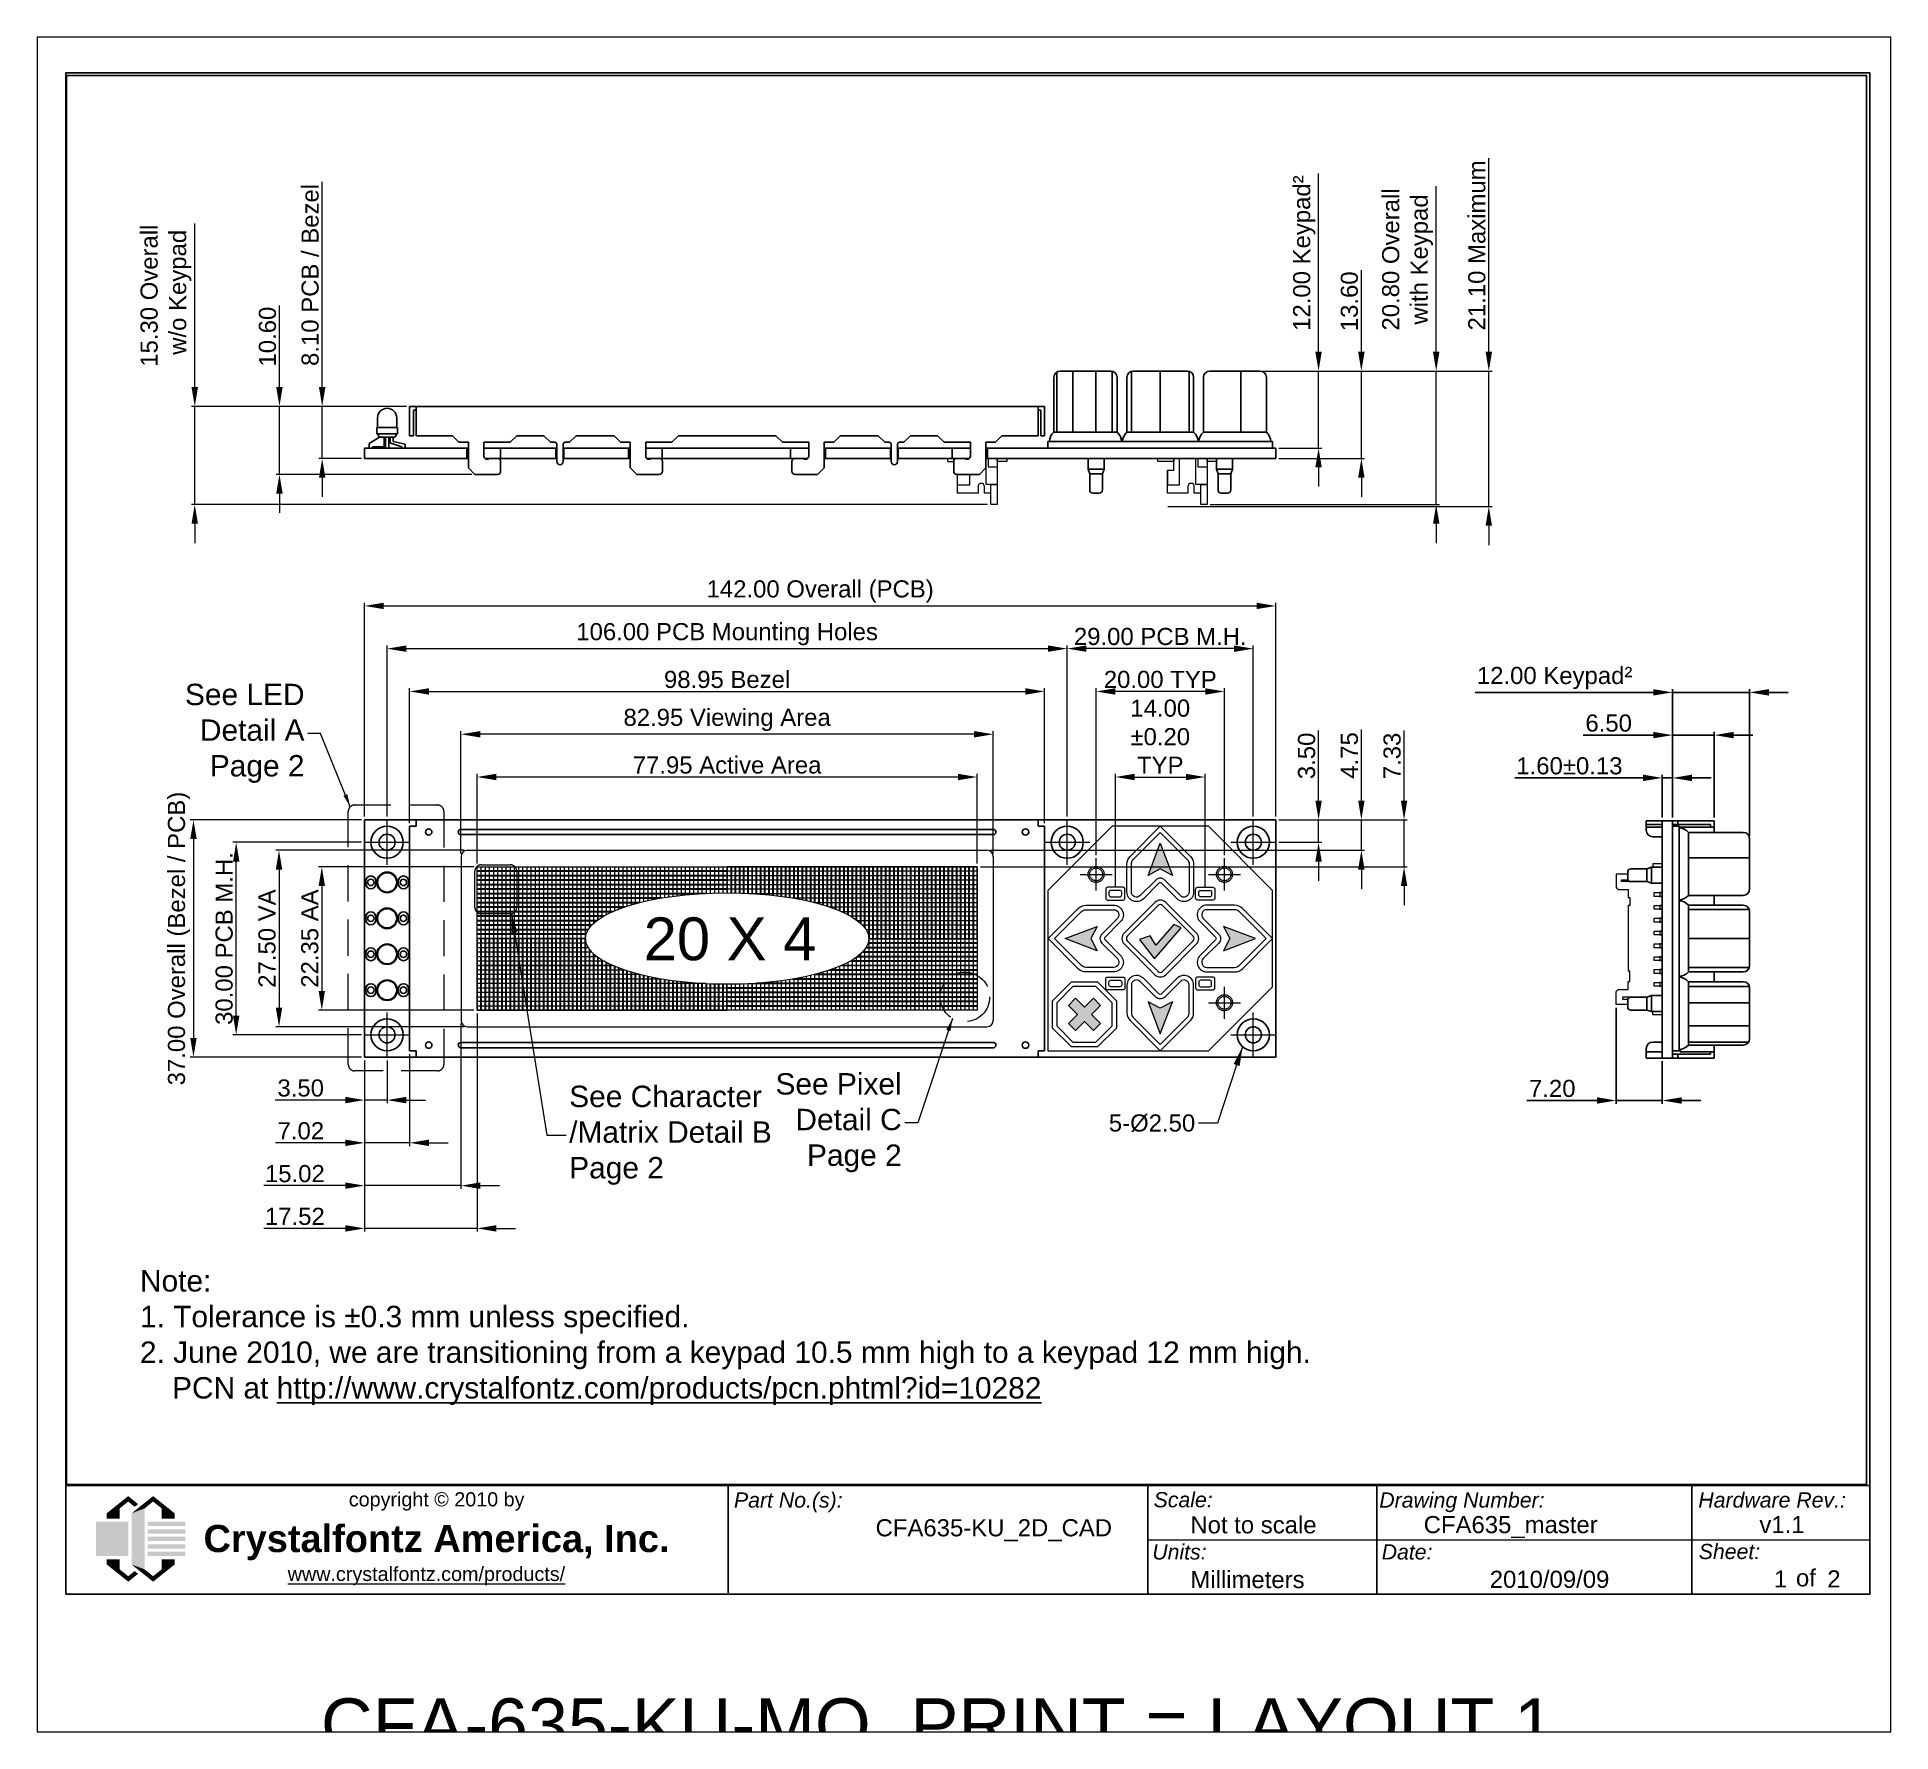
# Paper-space layout 'Page 1' of a CAD drawing. Extents: x 40 to 256, y 22 to 220.
# The model-space entities are those that its viewports show. They can reach past a viewport. Long polylines and large blocks are cut down to what shows.
import ezdxf

# ---------------------------------------------------------------- set-up
doc = ezdxf.new("R2010")
doc.units = 0
for name, pattern in [('CENTER2', [28.575, 19.05, -3.175, 3.175, -3.175]), ('DASHED', [0.75, 0.5, -0.25]), ('HIDDEN2', [4.7625, 3.175, -1.5875])]:
    doc.linetypes.add(name, pattern=pattern)
doc.layers.get('0').update_dxf_attribs({"linetype": 'CONTINUOUS'})
doc.layers.get('DEFPOINTS').update_dxf_attribs({"color": 252, "linetype": 'CONTINUOUS'})
for name, color, linetype, lineweight in [('-Dim_mm', 5, 'CONTINUOUS', 13), ('-Text', 7, 'CONTINUOUS', 9), ('AA Detail', 6, 'CONTINUOUS', 20), ('ACTIVE_AREA', 6, 'CONTINUOUS', 0), ('CENTER', 1, 'CENTER2', 9), ('Detail Circle', 132, 'HIDDEN2', 20), ('Thin', 7, 'CONTINUOUS', 0), ('VIEW_AREA', 44, 'CONTINUOUS', 20)]:
    doc.layers.add(name, color=color, linetype=linetype, lineweight=lineweight)
for name, color, linetype in [('Border-MO', 5, 'CONTINUOUS'), ('BZL', 7, 'CONTINUOUS'), ('KEYPAD', 253, 'CONTINUOUS'), ('LED', 7, 'CONTINUOUS'), ('OBJ', 7, 'CONTINUOUS'), ('PCB', 94, 'CONTINUOUS'), ('Red Logo', 1, 'CONTINUOUS'), ('TEXT', 5, 'CONTINUOUS')]:
    doc.layers.add(name, color=color, linetype=linetype)
doc.layers.add('VIEWPORT', color=8, linetype='CONTINUOUS', plot=False)
doc.styles.get("Standard").update_dxf_attribs({"font": 'ARIAL.TTF'})
doc.styles.add('STYLE1', font='ARIAL.TTF')
doc.dimstyles.new('10x LO_mm', dxfattribs={"dimtxt": 2.6666, "dimasz": 2, "dimexe": 0.5, "dimexo": 0.5, "dimgap": 0.5, "dimtad": 1, "dimlfac": 0.1, "dimzin": 4, "dimdsep": 46, "dimtxsty": 'STYLE1', "dimcen": -2.5, "dimclrd": 256, "dimclre": 256, "dimclrt": 256, "dimadec": 0, "dimazin": 0, "dimtp": 0.5, "dimtm": 0.5, "dimtfac": 1, "dimtmove": 0, "dimatfit": 1, "dimfxl": 1, "dimtolj": 1, "dimtzin": 0, "dimlwd": -1, "dimlwe": -1, "dimarcsym": 0})
doc.dimstyles.new('LO_mm', dxfattribs={"dimtxt": 2.6666, "dimasz": 3, "dimexe": 0.5, "dimexo": 0.5, "dimgap": 0.5, "dimtad": 1, "dimzin": 4, "dimdsep": 46, "dimtxsty": 'STYLE1', "dimcen": -2.5, "dimclrd": 256, "dimclre": 256, "dimclrt": 256, "dimadec": 0, "dimazin": 0, "dimtp": 0.5, "dimtm": 0.5, "dimtfac": 1, "dimtmove": 0, "dimatfit": 1, "dimfxl": 1, "dimtolj": 1, "dimtzin": 0, "dimlwd": -1, "dimlwe": -1, "dimarcsym": 0})

psp = doc.layouts.new('Page 1')

msp = doc.modelspace()

# ---------------------------------------------------------------- texts
at = {"layer": '-Dim_mm', "insert": (572.697, 111.067), "char_height": 2.6666, "attachment_point": 6, "style": 'STYLE1'}
msp.add_mtext('\\A1;5-%%C2.50', dxfattribs=at)
at = {"layer": '-Text', "style": 'STYLE1'}
msp.add_text('20 X 4', height=6.6666, dxfattribs=at).set_placement((486.744, 136.475))
at = {"layer": '-Text', "char_height": 3.3333, "style": 'STYLE1'}
for s, insert, attachment_point in [('See LED\\PDetail A\\PPage 2', (433.899, 171.824), 6), ('See Pixel\\PDetail C\\PPage 2', (526.956, 111.151), 6), ('See Character \\P/Matrix Detail B\\PPage 2', (475.144, 109.199), 4)]:
    msp.add_mtext(s, dxfattribs=dict(at, insert=insert, attachment_point=attachment_point))
at = {"insert": (408.256, 88.184), "char_height": 3.3333, "width": 186.6987, "attachment_point": 1}
msp.add_mtext('\\pi-7.5,l7.5,t7.5;{\\C7;Note:\\P1. Tolerance is %%P0.3 mm unless specified.\\P\\pi-5,l5;2. June 2010, we are transitioning from a keypad 10.5 mm high to a keypad 12 mm high. PCN at \\L\\C5;http://www.crystalfontz.com/products/pcn.phtml?id=10282\\l\\C7;\\P }', dxfattribs=at)
at = {"layer": 'DEFPOINTS', "insert": (532.538, 21.467), "char_height": 8, "width": 200.32533, "attachment_point": 2}
msp.add_mtext('CFA-635-KU-MO  PRINT = LAYOUT 1', dxfattribs=at)

# ---------------------------------------------------------------- blocks, each defined once
blk = doc.blocks.new('CFA_BORDER')
at = {"layer": 'Border-MO'}
for p, q in [((210.82, 12.7), (0, 12.7)), ((77.39, 0.16), (77.39, 12.7)), ((126.45, 12.66), (126.45, 0)), ((153.22, 0), (153.22, 12.7)), ((190.04, 0), (190.04, 12.7)), ((210.82, 6.35), (126.45, 6.33))]:
    blk.add_line(p, q, dxfattribs=at)
blk.add_lwpolyline([(0, 0), (210.82, 0), (210.82, 177.8), (0, 177.8)], close=True, dxfattribs=at)
at = {"layer": 'Red Logo'}
for points in [[(4.78, 9.47), (7.28, 11.47), (6.28, 10.03), (7.28, 10.83)], [(7.28, 10.83), (8.03, 10.22), (7.28, 11.47), (8.43, 10.54)], [(7.69, 9.47), (10.19, 11.47), (9.19, 10.03), (10.19, 10.83)], [(10.19, 10.83), (10.19, 11.47), (11.69, 9.63), (12.69, 9.47)], [(6.28, 8.84), (4.78, 8.84), (6.28, 10.03), (4.78, 9.47)], [(7.69, 9.47), (7.69, 3.47), (9.19, 10.03), (9.19, 2.91)], [(11.19, 8.84), (11.19, 10.03), (11.69, 8.84), (11.69, 9.63)], [(11.69, 8.84), (11.69, 9.63), (12.69, 8.84), (12.69, 9.47)], [(3.53, 8.47), (7.31, 8.47), (3.53, 4.47), (7.31, 4.47)], [(9.56, 7.97), (9.56, 8.47), (13.94, 7.97), (13.94, 8.47)], [(9.56, 7.59), (9.56, 7.09), (13.94, 7.59), (13.94, 7.09)], [(9.56, 6.72), (9.56, 6.22), (13.94, 6.72), (13.94, 6.22)], [(9.56, 5.34), (9.56, 5.84), (13.94, 5.34), (13.94, 5.84)], [(9.56, 4.47), (9.56, 4.97), (13.94, 4.47), (13.94, 4.97)], [(4.78, 4.09), (6.28, 4.09), (4.78, 3.47), (6.28, 2.91)], [(4.78, 3.47), (7.28, 1.47), (6.28, 2.91), (7.28, 2.11)], [(7.28, 1.47), (7.28, 2.11), (8.43, 2.39), (8.03, 2.71)], [(7.69, 3.47), (10.19, 1.47), (9.19, 2.91), (10.19, 2.11)], [(10.19, 1.47), (10.19, 2.11), (12.69, 3.47), (11.69, 3.31)], [(11.19, 4.09), (11.69, 4.09), (11.19, 2.91), (11.69, 3.31)], [(11.69, 4.09), (11.69, 3.31), (12.69, 4.09), (12.69, 3.47)]]:
    blk.add_solid(points, dxfattribs=at)
at = {"layer": '-Text', "attachment_point": 1}
for s, insert, char_height, width in [('copyright © 2010 by', (33.06, 11.92), 1.65, 20.9522), ('{\\fArial|b0|i1|c0|p34;Part No.(s):}', (78.08, 11.9), 1.778, 12.9428), ('{\\fArial|b0|i1|c0|p34;Scale:}', (127.13, 11.94), 1.778, 5.7923), ('{\\fArial|b0|i1|c0|p34;Drawing Number:}', (153.5, 11.9), 1.778, 20.0474), ('{\\fArial|b0|i1|c0|p34;Hardware Rev.:}', (190.79, 11.91), 1.778, 17.4127), ('{\\fArial|b1|i0|c0|p34;Crystalfontz America, Inc.}', (16.08, 8.1), 3.175, 54.6748), ('{\\fArial|b0|i1|c0|p34;Units:}', (126.97, 5.84), 1.778, 5.7923), ('{\\fArial|b0|i1|c0|p34;Date:}', (153.78, 5.84), 1.778, 6.5003), ('{\\fArial|b0|i1|c0|p34;Sheet:}', (190.84, 5.89), 1.778, 6.8164), ('{\\Lwww.crystalfontz.com/products/}', (25.92, 3.2), 1.651, 34.0431), ('of', (202.2, 2.92), 2, 2.8831)]:
    blk.add_mtext(s, dxfattribs=dict(at, insert=insert, char_height=char_height, width=width))
blk = doc.blocks.new('Cfontz_Border')
at = {"layer": '-Text'}
blk.add_blockref('CFA_BORDER', (0, 0), dxfattribs=at)
for tag, p in [('CFAH1234X-XXX-XX', (94.64, 9.76)), ('CFAH1234X-XXX-XX', (94.64, 6.77)), ('NOT_TO_SCALE', (131.42, 7.12)), ('CFAH1234X_MASTER', (158.69, 7.14)), ('VA', (197.93, 7.14)), ('CFAH1234X-XXX-XX', (94.64, 3.79)), ('CFAH1234X-XXX-XX', (94.64, 0.74)), ('MILLIMETERS', (131.42, 0.72)), ('2008/01/01', (166.41, 0.75)), ('1', (199.64, 0.79)), ('1', (205.86, 0.79))]:
    blk.add_attdef(tag, p, '', height=2, dxfattribs=at)
blk = doc.blocks.new('*D63')
at = {"layer": 'DEFPOINTS', "color": 0}
for p in [(647.09, 164.88), (645.49, 158.22), (647.09, 158.22)]:
    blk.add_point(p, dxfattribs=at)
at = {"layer": 'TEXT'}
for p, q in [((642.49, 164.88), (622.52, 164.88)), ((645.49, 158.72), (645.49, 165.38)), ((647.09, 164.88), (645.49, 164.88)), ((647.09, 158.72), (647.09, 165.38)), ((650.09, 164.88), (653.09, 164.88))]:
    blk.add_line(p, q, dxfattribs=at)
for points in [[(642.49, 165.38), (642.49, 164.38), (645.49, 164.88)], [(650.09, 165.38), (650.09, 164.38), (647.09, 164.88)]]:
    blk.add_solid(points, dxfattribs=at)
at = {"layer": 'TEXT', "insert": (631.01, 166.75), "char_height": 2.6666, "attachment_point": 5, "style": 'STYLE1'}
blk.add_mtext('\\A1;1.60%%p0.13', dxfattribs=at)
blk = doc.blocks.new('*D64')
at = {"layer": 'DEFPOINTS', "color": 0}
for p in [(653.59, 171.55), (647.09, 158.22), (653.59, 158.22)]:
    blk.add_point(p, dxfattribs=at)
at = {"layer": 'TEXT'}
for p, q in [((644.09, 171.55), (633.16, 171.55)), ((647.09, 158.72), (647.09, 172.05)), ((653.59, 171.55), (647.09, 171.55)), ((653.59, 158.72), (653.59, 172.05)), ((656.59, 171.55), (659.59, 171.55))]:
    blk.add_line(p, q, dxfattribs=at)
for points in [[(644.09, 172.05), (644.09, 171.05), (647.09, 171.55)], [(656.59, 172.05), (656.59, 171.05), (653.59, 171.55)]]:
    blk.add_solid(points, dxfattribs=at)
at = {"layer": 'TEXT', "insert": (637.13, 173.41), "char_height": 2.667, "attachment_point": 5, "style": 'STYLE1'}
blk.add_mtext('\\A1;6.50 ', dxfattribs=at)
blk = doc.blocks.new('va')
at = {"layer": 'VIEW_AREA'}
for p, q in [((453.83, 176.9), (534.78, 176.9)), ((452.83, 175.9), (452.83, 150.4)), ((535.78, 175.9), (535.78, 150.4)), ((453.83, 149.4), (534.78, 149.4))]:
    blk.add_line(p, q, dxfattribs=at)
for centre, start, end in [((453.83, 175.9), 90, 180), ((534.78, 175.9), 0, 90), ((453.83, 150.4), 180, 270), ((534.78, 150.4), 270, 0)]:
    blk.add_arc(centre, 1, start, end, dxfattribs=at)
blk = doc.blocks.new('bezel')
at = {"layer": 'BZL'}
for p, q in [((444.83, 180.65), (444.83, 145.65)), ((445.83, 180.65), (444.83, 180.65)), ((445.83, 181.65), (542.78, 181.65)), ((445.83, 181.65), (445.83, 180.65)), ((535.8, 180.15), (452.8, 180.15)), ((535.8, 179.35), (452.8, 179.35)), ((542.78, 181.65), (542.78, 180.65)), ((542.78, 180.65), (543.78, 180.65)), ((543.78, 180.65), (543.78, 145.65)), ((444.83, 145.65), (445.83, 145.65)), ((445.83, 144.65), (445.83, 145.65)), ((445.83, 144.65), (542.78, 144.65)), ((535.8, 146.95), (452.8, 146.95)), ((535.8, 146.15), (452.8, 146.15)), ((542.78, 144.65), (542.78, 145.65)), ((542.78, 145.65), (543.78, 145.65))]:
    blk.add_line(p, q, dxfattribs=at)
for centre in [(447.8, 179.75), (540.8, 179.75), (447.8, 146.55), (540.8, 146.55)]:
    blk.add_circle(centre, 0.5, dxfattribs=at)
for centre, start, end in [((452.8, 179.75), 90, 270), ((535.8, 179.75), 270, 90), ((452.8, 146.55), 90, 270), ((535.8, 146.55), 270, 90)]:
    blk.add_arc(centre, 0.4, start, end, dxfattribs=at)
at = {"layer": 'BZL', "linetype": 'ByBlock'}
blk.add_point((444.83, 179.29), dxfattribs=at)
blk = doc.blocks.new('*D90')
at = {"layer": '-Dim_mm'}
for p, q in [((552.75, 158.85), (552.75, 185.52)), ((578.75, 185.02), (555.75, 185.02)), ((581.75, 158.85), (581.75, 185.52))]:
    blk.add_line(p, q, dxfattribs=at)
for points in [[(555.75, 185.52), (555.75, 184.52), (552.75, 185.02)], [(578.75, 185.52), (578.75, 184.52), (581.75, 185.02)]]:
    blk.add_solid(points, dxfattribs=at)
at = {"layer": 'DEFPOINTS', "color": 0}
for p in [(552.75, 185.02), (552.75, 158.35), (581.75, 158.35)]:
    blk.add_point(p, dxfattribs=at)
at = {"layer": '-Dim_mm', "insert": (567.25, 186.9), "char_height": 2.6666, "attachment_point": 5, "style": 'STYLE1'}
blk.add_mtext('\\A1;29.00 PCB M.H.', dxfattribs=at)
blk = doc.blocks.new('*D91')
at = {"layer": '-Dim_mm'}
for p, q in [((557.25, 152.85), (557.25, 178.85)), ((574.25, 178.35), (560.25, 178.35)), ((577.25, 152.85), (577.25, 178.85))]:
    blk.add_line(p, q, dxfattribs=at)
for points in [[(560.25, 178.85), (560.25, 177.85), (557.25, 178.35)], [(574.25, 178.85), (574.25, 177.85), (577.25, 178.35)]]:
    blk.add_solid(points, dxfattribs=at)
at = {"layer": 'DEFPOINTS', "color": 0}
for p in [(557.25, 178.35), (557.25, 152.35), (577.25, 152.35)]:
    blk.add_point(p, dxfattribs=at)
at = {"layer": '-Dim_mm', "insert": (567.25, 180.21), "char_height": 2.6666, "attachment_point": 5, "style": 'STYLE1'}
blk.add_mtext('\\A1;20.00 TYP', dxfattribs=at)
blk = doc.blocks.new('*D92')
at = {"layer": '-Dim_mm'}
for p, q in [((591.92, 161.35), (591.92, 172.27)), ((585.75, 158.35), (592.42, 158.35)), ((591.92, 154.85), (591.92, 158.35)), ((585.75, 154.85), (592.42, 154.85)), ((591.92, 151.85), (591.92, 148.85))]:
    blk.add_line(p, q, dxfattribs=at)
for points in [[(591.42, 161.35), (592.42, 161.35), (591.92, 158.35)], [(591.42, 151.85), (592.42, 151.85), (591.92, 154.85)]]:
    blk.add_solid(points, dxfattribs=at)
at = {"layer": 'DEFPOINTS', "color": 0}
for p in [(585.25, 158.35), (591.92, 158.35), (585.25, 154.85)]:
    blk.add_point(p, dxfattribs=at)
at = {"layer": '-Dim_mm', "insert": (590.06, 168.31), "char_height": 2.667, "attachment_point": 5, "rotation": 90, "style": 'STYLE1'}
blk.add_mtext('\\A1;3.50', dxfattribs=at)
blk = doc.blocks.new('*D93')
at = {"layer": '-Dim_mm'}
for p, q in [((598.59, 161.35), (598.59, 172.41)), ((585.75, 158.35), (599.09, 158.35)), ((598.59, 153.6), (598.59, 158.35)), ((540.73, 153.6), (599.09, 153.6)), ((598.59, 150.6), (598.59, 147.6))]:
    blk.add_line(p, q, dxfattribs=at)
for points in [[(598.09, 161.35), (599.09, 161.35), (598.59, 158.35)], [(598.09, 150.6), (599.09, 150.6), (598.59, 153.6)]]:
    blk.add_solid(points, dxfattribs=at)
at = {"layer": 'DEFPOINTS', "color": 0}
for p in [(585.25, 158.35), (598.59, 158.35), (540.23, 153.6)]:
    blk.add_point(p, dxfattribs=at)
at = {"layer": '-Dim_mm', "insert": (596.73, 168.38), "char_height": 2.667, "attachment_point": 5, "rotation": 90, "style": 'STYLE1'}
blk.add_mtext('\\A1;4.75', dxfattribs=at)
blk = doc.blocks.new('*D94')
at = {"layer": '-Dim_mm'}
for p, q in [((605.25, 161.35), (605.25, 172.26)), ((585.75, 158.35), (605.75, 158.35)), ((605.25, 151.03), (605.25, 158.35)), ((539.23, 151.03), (605.75, 151.03)), ((605.25, 148.03), (605.25, 145.03))]:
    blk.add_line(p, q, dxfattribs=at)
for points in [[(604.75, 161.35), (605.75, 161.35), (605.25, 158.35)], [(604.75, 148.03), (605.75, 148.03), (605.25, 151.03)]]:
    blk.add_solid(points, dxfattribs=at)
at = {"layer": 'DEFPOINTS', "color": 0}
for p in [(585.25, 158.35), (605.25, 158.35), (538.73, 151.03)]:
    blk.add_point(p, dxfattribs=at)
at = {"layer": '-Dim_mm', "insert": (603.39, 168.3), "char_height": 2.667, "attachment_point": 5, "rotation": 90, "style": 'STYLE1'}
blk.add_mtext('\\A1;7.33', dxfattribs=at)
blk = doc.blocks.new('*D95')
at = {"layer": '-Dim_mm'}
for p, q in [((443.25, 120.85), (443.25, 114.18)), ((446.75, 120.85), (446.75, 114.18)), ((440.25, 114.68), (429.34, 114.68)), ((446.75, 114.68), (443.25, 114.68)), ((449.75, 114.68), (452.75, 114.68))]:
    blk.add_line(p, q, dxfattribs=at)
for points in [[(440.25, 115.18), (440.25, 114.18), (443.25, 114.68)], [(449.75, 115.18), (449.75, 114.18), (446.75, 114.68)]]:
    blk.add_solid(points, dxfattribs=at)
at = {"layer": 'DEFPOINTS', "color": 0}
for p in [(443.25, 121.35), (446.75, 121.35), (443.25, 114.68)]:
    blk.add_point(p, dxfattribs=at)
at = {"layer": '-Dim_mm', "insert": (433.3, 116.55), "char_height": 2.667, "attachment_point": 5, "style": 'STYLE1'}
blk.add_mtext('\\A1;3.50', dxfattribs=at)
blk = doc.blocks.new('*D96')
at = {"layer": '-Dim_mm'}
for p, q in [((450.28, 121.85), (450.28, 107.52)), ((443.25, 120.85), (443.25, 107.52)), ((440.25, 108.02), (429.38, 108.02)), ((450.28, 108.02), (443.25, 108.02)), ((453.28, 108.02), (456.28, 108.02))]:
    blk.add_line(p, q, dxfattribs=at)
for points in [[(440.25, 108.52), (440.25, 107.52), (443.25, 108.02)], [(453.28, 108.52), (453.28, 107.52), (450.28, 108.02)]]:
    blk.add_solid(points, dxfattribs=at)
at = {"layer": 'DEFPOINTS', "color": 0}
for p in [(443.25, 121.35), (450.28, 122.35), (443.25, 108.02)]:
    blk.add_point(p, dxfattribs=at)
at = {"layer": '-Dim_mm', "insert": (433.32, 109.88), "char_height": 2.667, "attachment_point": 5, "style": 'STYLE1'}
blk.add_mtext('\\A1;7.02', dxfattribs=at)
blk = doc.blocks.new('*D97')
at = {"layer": '-Dim_mm'}
for p, q in [((458.28, 126.6), (458.28, 100.85)), ((443.25, 120.85), (443.25, 100.85)), ((440.25, 101.35), (427.53, 101.35)), ((458.28, 101.35), (443.25, 101.35)), ((461.28, 101.35), (464.28, 101.35))]:
    blk.add_line(p, q, dxfattribs=at)
for points in [[(440.25, 101.85), (440.25, 100.85), (443.25, 101.35)], [(461.28, 101.85), (461.28, 100.85), (458.28, 101.35)]]:
    blk.add_solid(points, dxfattribs=at)
at = {"layer": 'DEFPOINTS', "color": 0}
for p in [(458.28, 127.1), (443.25, 121.35), (443.25, 101.35)]:
    blk.add_point(p, dxfattribs=at)
at = {"layer": '-Dim_mm', "insert": (432.39, 103.21), "char_height": 2.667, "attachment_point": 5, "style": 'STYLE1'}
blk.add_mtext('\\A1;15.02', dxfattribs=at)
blk = doc.blocks.new('*D98')
at = {"layer": '-Dim_mm'}
for p, q in [((460.78, 128.18), (460.78, 94.19)), ((443.25, 120.85), (443.25, 94.19)), ((440.25, 94.69), (427.53, 94.69)), ((460.78, 94.69), (443.25, 94.69)), ((463.78, 94.69), (466.78, 94.69))]:
    blk.add_line(p, q, dxfattribs=at)
for points in [[(440.25, 95.19), (440.25, 94.19), (443.25, 94.69)], [(463.78, 95.19), (463.78, 94.19), (460.78, 94.69)]]:
    blk.add_solid(points, dxfattribs=at)
at = {"layer": 'DEFPOINTS', "color": 0}
for p in [(460.78, 128.68), (443.25, 121.35), (443.25, 94.69)]:
    blk.add_point(p, dxfattribs=at)
at = {"layer": '-Dim_mm', "insert": (432.39, 96.55), "char_height": 2.667, "attachment_point": 5, "style": 'STYLE1'}
blk.add_mtext('\\A1;17.52', dxfattribs=at)
blk = doc.blocks.new('*D65')
at = {"layer": '-Dim_mm'}
for p, q in [((460.28, 151.03), (436.09, 151.03)), ((436.59, 148.03), (436.59, 131.68)), ((460.28, 128.68), (436.09, 128.68))]:
    blk.add_line(p, q, dxfattribs=at)
for points in [[(436.09, 148.03), (437.09, 148.03), (436.59, 151.03)], [(436.09, 131.68), (437.09, 131.68), (436.59, 128.68)]]:
    blk.add_solid(points, dxfattribs=at)
at = {"layer": 'DEFPOINTS', "color": 0}
for p in [(460.78, 151.03), (436.59, 128.68), (460.78, 128.68)]:
    blk.add_point(p, dxfattribs=at)
at = {"layer": '-Dim_mm', "insert": (434.73, 139.85), "char_height": 2.6666, "attachment_point": 5, "rotation": 90, "style": 'STYLE1'}
blk.add_mtext('\\A1;22.35 AA', dxfattribs=at)
blk = doc.blocks.new('*D66')
at = {"layer": '-Dim_mm'}
for p, q in [((458.78, 153.6), (429.42, 153.6)), ((429.92, 150.6), (429.92, 129.1)), ((458.78, 126.1), (429.42, 126.1))]:
    blk.add_line(p, q, dxfattribs=at)
for points in [[(429.42, 150.6), (430.42, 150.6), (429.92, 153.6)], [(429.42, 129.1), (430.42, 129.1), (429.92, 126.1)]]:
    blk.add_solid(points, dxfattribs=at)
at = {"layer": 'DEFPOINTS', "color": 0}
for p in [(459.28, 153.6), (429.92, 126.1), (459.28, 126.1)]:
    blk.add_point(p, dxfattribs=at)
at = {"layer": '-Dim_mm', "insert": (428.06, 139.85), "char_height": 2.6666, "attachment_point": 5, "rotation": 90, "style": 'STYLE1'}
blk.add_mtext('\\A1;27.50 VA', dxfattribs=at)
blk = doc.blocks.new('*D67')
at = {"layer": '-Dim_mm'}
for p, q in [((442.75, 154.85), (422.75, 154.85)), ((423.25, 127.85), (423.25, 151.85)), ((442.75, 124.85), (422.75, 124.85))]:
    blk.add_line(p, q, dxfattribs=at)
for points in [[(422.75, 151.85), (423.75, 151.85), (423.25, 154.85)], [(422.75, 127.85), (423.75, 127.85), (423.25, 124.85)]]:
    blk.add_solid(points, dxfattribs=at)
at = {"layer": 'DEFPOINTS', "color": 0}
for p in [(423.25, 154.85), (443.25, 154.85), (443.25, 124.85)]:
    blk.add_point(p, dxfattribs=at)
at = {"layer": '-Dim_mm', "insert": (421.38, 139.85), "char_height": 2.6666, "attachment_point": 5, "rotation": 90, "style": 'STYLE1'}
blk.add_mtext('\\A1;30.00 PCB M.H.', dxfattribs=at)
blk = doc.blocks.new('*D68')
at = {"layer": '-Dim_mm'}
for p, q in [((442.75, 158.35), (416.09, 158.35)), ((416.59, 155.35), (416.59, 124.35)), ((442.75, 121.35), (416.09, 121.35))]:
    blk.add_line(p, q, dxfattribs=at)
for points in [[(416.09, 155.35), (417.09, 155.35), (416.59, 158.35)], [(416.09, 124.35), (417.09, 124.35), (416.59, 121.35)]]:
    blk.add_solid(points, dxfattribs=at)
at = {"layer": 'DEFPOINTS', "color": 0}
for p in [(443.25, 158.35), (416.59, 121.35), (443.25, 121.35)]:
    blk.add_point(p, dxfattribs=at)
at = {"layer": '-Dim_mm', "insert": (414.34, 139.85), "char_height": 2.6666, "attachment_point": 5, "rotation": 90, "style": 'STYLE1'}
blk.add_mtext('\\A1;37.00 Overall (Bezel / PCB)', dxfattribs=at)
blk = doc.blocks.new('*D69')
at = {"layer": '-Dim_mm'}
for p, q in [((460.78, 151.53), (460.78, 165.52)), ((535.73, 165.02), (463.78, 165.02)), ((538.73, 151.53), (538.73, 165.52))]:
    blk.add_line(p, q, dxfattribs=at)
for points in [[(463.78, 165.52), (463.78, 164.52), (460.78, 165.02)], [(535.73, 165.52), (535.73, 164.52), (538.73, 165.02)]]:
    blk.add_solid(points, dxfattribs=at)
at = {"layer": 'DEFPOINTS', "color": 0}
for p in [(460.78, 165.02), (460.78, 151.03), (538.73, 151.03)]:
    blk.add_point(p, dxfattribs=at)
at = {"layer": '-Dim_mm', "insert": (499.75, 166.88), "char_height": 2.6666, "attachment_point": 5, "style": 'STYLE1'}
blk.add_mtext('\\A1;77.95 Active Area', dxfattribs=at)
blk = doc.blocks.new('*D70')
at = {"layer": '-Dim_mm'}
for p, q in [((458.28, 153.1), (458.28, 172.18)), ((538.23, 171.68), (461.28, 171.68)), ((541.23, 153.1), (541.23, 172.18))]:
    blk.add_line(p, q, dxfattribs=at)
for points in [[(461.28, 172.18), (461.28, 171.18), (458.28, 171.68)], [(538.23, 172.18), (538.23, 171.18), (541.23, 171.68)]]:
    blk.add_solid(points, dxfattribs=at)
at = {"layer": 'DEFPOINTS', "color": 0}
for p in [(458.28, 171.68), (458.28, 152.6), (541.23, 152.6)]:
    blk.add_point(p, dxfattribs=at)
at = {"layer": '-Dim_mm', "insert": (499.75, 173.92), "char_height": 2.6666, "attachment_point": 5, "style": 'STYLE1'}
blk.add_mtext('\\A1;82.95 Viewing Area', dxfattribs=at)
blk = doc.blocks.new('*D71')
at = {"layer": '-Dim_mm'}
for p, q in [((450.28, 157.85), (450.28, 178.85)), ((453.28, 178.35), (546.23, 178.35)), ((549.23, 157.85), (549.23, 178.85))]:
    blk.add_line(p, q, dxfattribs=at)
for points in [[(453.28, 178.85), (453.28, 177.85), (450.28, 178.35)], [(546.23, 178.85), (546.23, 177.85), (549.23, 178.35)]]:
    blk.add_solid(points, dxfattribs=at)
at = {"layer": 'DEFPOINTS', "color": 0}
for p in [(549.23, 178.35), (450.28, 157.35), (549.23, 157.35)]:
    blk.add_point(p, dxfattribs=at)
at = {"layer": '-Dim_mm', "insert": (499.75, 180.21), "char_height": 2.6666, "attachment_point": 5, "style": 'STYLE1'}
blk.add_mtext('\\A1;98.95 Bezel', dxfattribs=at)
blk = doc.blocks.new('*D72')
at = {"layer": '-Dim_mm'}
for p, q in [((446.75, 158.85), (446.75, 185.52)), ((449.75, 185.02), (549.75, 185.02)), ((552.75, 158.85), (552.75, 185.52))]:
    blk.add_line(p, q, dxfattribs=at)
for points in [[(449.75, 185.52), (449.75, 184.52), (446.75, 185.02)], [(549.75, 185.52), (549.75, 184.52), (552.75, 185.02)]]:
    blk.add_solid(points, dxfattribs=at)
at = {"layer": 'DEFPOINTS', "color": 0}
for p in [(552.75, 185.02), (446.75, 158.35), (552.75, 158.35)]:
    blk.add_point(p, dxfattribs=at)
at = {"layer": '-Dim_mm', "insert": (499.75, 187.27), "char_height": 2.6666, "attachment_point": 5, "style": 'STYLE1'}
blk.add_mtext('\\A1;106.00 PCB Mounting Holes', dxfattribs=at)
blk = doc.blocks.new('*D73')
at = {"layer": '-Dim_mm'}
for p, q in [((443.25, 158.85), (443.25, 192.18)), ((446.25, 191.68), (582.25, 191.68)), ((585.25, 158.85), (585.25, 192.18))]:
    blk.add_line(p, q, dxfattribs=at)
for points in [[(446.25, 192.18), (446.25, 191.18), (443.25, 191.68)], [(582.25, 192.18), (582.25, 191.18), (585.25, 191.68)]]:
    blk.add_solid(points, dxfattribs=at)
at = {"layer": 'DEFPOINTS', "color": 0}
for p in [(585.25, 191.68), (443.25, 158.35), (585.25, 158.35)]:
    blk.add_point(p, dxfattribs=at)
at = {"layer": '-Dim_mm', "insert": (514.25, 193.93), "char_height": 2.6666, "attachment_point": 5, "style": 'STYLE1'}
blk.add_mtext('\\A1;142.00 Overall (PCB)', dxfattribs=at)
blk = doc.blocks.new('*D79')
at = {"layer": '-Dim_mm'}
for p, q in [((560.25, 147.85), (560.25, 165.52)), ((563.25, 165.02), (571.25, 165.02)), ((574.25, 147.85), (574.25, 165.52))]:
    blk.add_line(p, q, dxfattribs=at)
for points in [[(563.25, 165.52), (563.25, 164.52), (560.25, 165.02)], [(571.25, 165.52), (571.25, 164.52), (574.25, 165.02)]]:
    blk.add_solid(points, dxfattribs=at)
at = {"layer": 'DEFPOINTS', "color": 0}
for p in [(574.25, 165.02), (560.25, 147.35), (574.25, 147.35)]:
    blk.add_point(p, dxfattribs=at)
at = {"layer": '-Dim_mm', "insert": (567.25, 171.31), "char_height": 2.667, "attachment_point": 5, "style": 'STYLE1'}
blk.add_mtext('\\A1;14.00\\P%%P0.20\\PTYP', dxfattribs=at)
blk = doc.blocks.new('*D80')
at = {"layer": 'DEFPOINTS', "color": 0}
for p in [(638.29, 129.57), (645.49, 121.22), (638.29, 114.62)]:
    blk.add_point(p, dxfattribs=at)
at = {"layer": 'TEXT'}
for p, q in [((638.29, 129.07), (638.29, 114.12)), ((645.49, 120.72), (645.49, 114.12)), ((635.29, 114.62), (624.4, 114.62)), ((645.49, 114.62), (638.29, 114.62)), ((648.49, 114.62), (651.49, 114.62))]:
    blk.add_line(p, q, dxfattribs=at)
for points in [[(635.29, 115.12), (635.29, 114.12), (638.29, 114.62)], [(648.49, 115.12), (648.49, 114.12), (645.49, 114.62)]]:
    blk.add_solid(points, dxfattribs=at)
at = {"layer": 'TEXT', "insert": (628.34, 116.48), "char_height": 2.667, "attachment_point": 5, "style": 'STYLE1'}
blk.add_mtext('\\A1;7.20', dxfattribs=at)
blk = doc.blocks.new('*D81')
at = {"layer": 'DEFPOINTS', "color": 0}
for p in [(659.09, 178.21), (647.09, 158.22), (659.09, 155.38)]:
    blk.add_point(p, dxfattribs=at)
at = {"layer": 'TEXT'}
for p, q in [((644.09, 178.21), (616.33, 178.21)), ((647.09, 158.72), (647.09, 178.71)), ((659.09, 178.21), (647.09, 178.21)), ((659.09, 155.88), (659.09, 178.71)), ((662.09, 178.21), (665.09, 178.21))]:
    blk.add_line(p, q, dxfattribs=at)
for points in [[(644.09, 178.71), (644.09, 177.71), (647.09, 178.21)], [(662.09, 178.71), (662.09, 177.71), (659.09, 178.21)]]:
    blk.add_solid(points, dxfattribs=at)
at = {"layer": 'TEXT', "insert": (628.71, 180.44), "char_height": 2.6666, "attachment_point": 5, "style": 'STYLE1'}
blk.add_mtext('\\A1;12.00 Keypad²', dxfattribs=at)
blk = doc.blocks.new('A$C52C93853')
at = {"layer": 'BZL'}
for p, q in [((9.18, 9.6), (10.18, 10.6)), ((9.18, 9.6), (9.18, 5.6)), ((13.68, 10.6), (10.18, 10.6)), ((14.18, 10.1), (14.18, 8.6)), ((34.38, 9.6), (35.38, 10.6)), ((34.38, 9.6), (34.38, 5.6)), ((38.88, 10.6), (35.38, 10.6)), ((39.38, 10.1), (39.38, 8.6)), ((59.58, 10.1), (59.58, 8.6)), ((60.08, 10.6), (63.58, 10.6)), ((64.58, 9.6), (63.58, 10.6)), ((64.58, 9.6), (64.58, 5.6)), ((84.78, 10.1), (84.78, 8.6)), ((85.28, 10.6), (88.78, 10.6)), ((89.78, 9.6), (88.78, 10.6)), ((89.78, 9.6), (89.78, 5.6)), ((11.58, 7.75), (11.58, 5.6)), ((13.68, 8.1), (12.47, 8.1)), ((22.93, 5.9), (22.93, 8.6)), ((23.93, 5.9), (23.93, 8.6)), ((36.78, 7.75), (36.78, 5.6)), ((38.88, 8.1), (37.67, 8.1)), ((60.08, 8.1), (61.28, 8.1)), ((62.18, 7.75), (62.18, 5.6)), ((75.03, 5.9), (75.03, 8.6)), ((76.03, 5.9), (76.03, 8.6)), ((85.28, 8.1), (86.48, 8.1)), ((87.38, 7.75), (87.38, 5.6)), ((0, 4.6), (0, 0)), ((0.6, 4.6), (0, 4.6)), ((0.6, 4.6), (0.6, 0.6)), ((1, 4.6), (1, 0)), ((1, 4.6), (6.68, 4.6)), ((7.68, 5.6), (6.68, 4.6)), ((9.18, 5.6), (7.68, 5.6)), ((15.68, 5.6), (11.58, 5.6)), ((15.68, 5.6), (16.68, 4.6)), ((16.68, 4.6), (20.93, 4.6)), ((21.93, 5.6), (20.93, 4.6)), ((21.93, 5.6), (22.63, 5.6)), ((24.23, 5.6), (24.93, 5.6)), ((24.93, 5.6), (25.93, 4.6)), ((25.93, 4.6), (31.88, 4.6)), ((32.88, 5.6), (31.88, 4.6)), ((34.38, 5.6), (32.88, 5.6)), ((40.88, 5.6), (36.78, 5.6)), ((40.88, 5.6), (41.88, 4.6)), ((41.88, 4.6), (57.08, 4.6)), ((58.08, 5.6), (57.08, 4.6)), ((58.08, 5.6), (62.18, 5.6)), ((64.58, 5.6), (66.08, 5.6)), ((66.08, 5.6), (67.08, 4.6)), ((67.08, 4.6), (73.03, 4.6)), ((74.03, 5.6), (73.03, 4.6)), ((74.73, 5.6), (74.03, 5.6)), ((77.03, 5.6), (76.33, 5.6)), ((77.03, 5.6), (78.03, 4.6)), ((78.03, 4.6), (82.28, 4.6)), ((83.28, 5.6), (82.28, 4.6)), ((83.28, 5.6), (87.38, 5.6)), ((89.78, 5.6), (91.28, 5.6)), ((91.28, 5.6), (92.28, 4.6)), ((92.28, 4.6), (97.95, 4.6)), ((97.95, 4.6), (97.95, 0)), ((98.35, 4.6), (98.35, 0.6)), ((98.35, 4.6), (98.95, 4.6)), ((98.95, 4.6), (98.95, 0)), ((0, 0), (98.95, 0)), ((1, 0.6), (0.6, 0.6)), ((97.95, 0.6), (98.35, 0.6))]:
    blk.add_line(p, q, dxfattribs=at)
for centre, radius, start, end in [((13.68, 10.1), 0.5, 360, 90), ((23.43, 8.6), 0.5, 0, 180), ((38.88, 10.1), 0.5, 360, 90), ((60.08, 10.1), 0.5, 90, 180), ((75.53, 8.6), 0.5, 0, 180), ((85.28, 10.1), 0.5, 90, 180), ((12.08, 7.75), 0.5, 49.256, 180), ((12.47, 8.2), 0.1, 229.256, 270), ((13.68, 8.6), 0.5, 270, 360), ((22.63, 5.9), 0.3, 270, 0), ((24.23, 5.9), 0.3, 180, 270), ((37.28, 7.75), 0.5, 49.256, 180), ((37.67, 8.2), 0.1, 229.256, 270), ((38.88, 8.6), 0.5, 270, 360), ((60.08, 8.6), 0.5, 180, 270), ((61.28, 8.2), 0.1, 270, 310.744), ((61.68, 7.75), 0.5, 0, 130.744), ((74.73, 5.9), 0.3, 270, 0), ((76.33, 5.9), 0.3, 180, 270), ((85.28, 8.6), 0.5, 180, 270), ((86.48, 8.2), 0.1, 270, 310.744), ((86.88, 7.75), 0.5, 0, 130.744)]:
    blk.add_arc(centre, radius, start, end, dxfattribs=at)
blk = doc.blocks.new('*D105')
at = {"layer": '-Dim_mm'}
for p, q in [((591.92, 231.27), (591.92, 259.04)), ((583.29, 228.27), (592.42, 228.27)), ((591.92, 216.27), (591.92, 228.27)), ((585.75, 216.27), (592.42, 216.27)), ((591.92, 213.27), (591.92, 210.27))]:
    blk.add_line(p, q, dxfattribs=at)
for points in [[(591.42, 231.27), (592.42, 231.27), (591.92, 228.27)], [(591.42, 213.27), (592.42, 213.27), (591.92, 216.27)]]:
    blk.add_solid(points, dxfattribs=at)
at = {"layer": 'DEFPOINTS', "color": 0}
for p in [(582.79, 228.27), (585.25, 216.27), (591.92, 216.27)]:
    blk.add_point(p, dxfattribs=at)
at = {"layer": '-Dim_mm', "insert": (589.69, 246.65), "char_height": 2.6666, "attachment_point": 5, "rotation": 90, "style": 'STYLE1'}
blk.add_mtext('\\A1;12.00 Keypad²', dxfattribs=at)
blk = doc.blocks.new('*D106')
at = {"layer": '-Dim_mm'}
for p, q in [((598.59, 231.27), (598.59, 244.01)), ((583.29, 228.27), (599.09, 228.27)), ((598.59, 214.67), (598.59, 228.27)), ((585.75, 214.67), (599.09, 214.67)), ((598.59, 211.67), (598.59, 208.67))]:
    blk.add_line(p, q, dxfattribs=at)
for points in [[(598.09, 231.27), (599.09, 231.27), (598.59, 228.27)], [(598.09, 211.67), (599.09, 211.67), (598.59, 214.67)]]:
    blk.add_solid(points, dxfattribs=at)
at = {"layer": 'DEFPOINTS', "color": 0}
for p in [(582.79, 228.27), (585.25, 214.67), (598.59, 214.67)]:
    blk.add_point(p, dxfattribs=at)
at = {"layer": '-Dim_mm', "insert": (596.73, 239.14), "char_height": 2.667, "attachment_point": 5, "rotation": 90, "style": 'STYLE1'}
blk.add_mtext('\\A1;13.60', dxfattribs=at)
blk = doc.blocks.new('*D107')
at = {"layer": '-Dim_mm'}
for p, q in [((610.25, 231.27), (610.25, 257.06)), ((583.29, 228.27), (610.75, 228.27)), ((610.25, 207.47), (610.25, 228.27)), ((575.05, 207.47), (610.75, 207.47)), ((610.25, 204.47), (610.25, 201.47))]:
    blk.add_line(p, q, dxfattribs=at)
for points in [[(609.75, 231.27), (610.75, 231.27), (610.25, 228.27)], [(609.75, 204.47), (610.75, 204.47), (610.25, 207.47)]]:
    blk.add_solid(points, dxfattribs=at)
at = {"layer": 'DEFPOINTS', "color": 0}
for p in [(582.79, 228.27), (574.55, 207.47), (610.25, 207.47)]:
    blk.add_point(p, dxfattribs=at)
at = {"layer": '-Dim_mm', "insert": (605.78, 245.66), "char_height": 2.6666, "attachment_point": 5, "rotation": 90, "style": 'STYLE1'}
blk.add_mtext('\\A1;20.80 Overall\\Pwith Keypad', dxfattribs=at)
blk = doc.blocks.new('*D108')
at = {"layer": '-Dim_mm'}
for p, q in [((429.99, 225.77), (429.99, 238.51)), ((449.78, 222.77), (429.49, 222.77)), ((429.99, 212.17), (429.99, 222.77)), ((459.95, 212.17), (429.49, 212.17)), ((429.99, 209.17), (429.99, 206.17))]:
    blk.add_line(p, q, dxfattribs=at)
for points in [[(429.49, 225.77), (430.49, 225.77), (429.99, 222.77)], [(429.49, 209.17), (430.49, 209.17), (429.99, 212.17)]]:
    blk.add_solid(points, dxfattribs=at)
at = {"layer": 'DEFPOINTS', "color": 0}
for p in [(450.28, 222.77), (429.99, 212.17), (460.45, 212.17)]:
    blk.add_point(p, dxfattribs=at)
at = {"layer": '-Dim_mm', "insert": (428.13, 233.64), "char_height": 2.667, "attachment_point": 5, "rotation": 90, "style": 'STYLE1'}
blk.add_mtext('\\A1;10.60', dxfattribs=at)
blk = doc.blocks.new('*D109')
at = {"layer": '-Dim_mm'}
for p, q in [((416.79, 225.77), (416.79, 251.26)), ((449.78, 222.77), (416.29, 222.77)), ((416.79, 207.47), (416.79, 222.77)), ((540.35, 207.47), (416.29, 207.47)), ((416.79, 204.47), (416.79, 201.47))]:
    blk.add_line(p, q, dxfattribs=at)
for points in [[(416.29, 225.77), (417.29, 225.77), (416.79, 222.77)], [(416.29, 204.47), (417.29, 204.47), (416.79, 207.47)]]:
    blk.add_solid(points, dxfattribs=at)
at = {"layer": 'DEFPOINTS', "color": 0}
for p in [(450.28, 222.77), (416.79, 207.47), (540.85, 207.47)]:
    blk.add_point(p, dxfattribs=at)
at = {"layer": '-Dim_mm', "insert": (412.3, 240.02), "char_height": 2.6666, "attachment_point": 5, "rotation": 90, "style": 'STYLE1'}
blk.add_mtext('\\A1;15.30 Overall\\P w/o Keypad', dxfattribs=at)
blk = doc.blocks.new('*D110')
at = {"layer": '-Dim_mm'}
for p, q in [((436.65, 225.77), (436.65, 257.73)), ((449.78, 222.77), (436.15, 222.77)), ((436.65, 214.67), (436.65, 222.77)), ((442.75, 214.67), (436.15, 214.67)), ((436.65, 211.67), (436.65, 208.67))]:
    blk.add_line(p, q, dxfattribs=at)
for points in [[(436.15, 225.77), (437.15, 225.77), (436.65, 222.77)], [(436.15, 211.67), (437.15, 211.67), (436.65, 214.67)]]:
    blk.add_solid(points, dxfattribs=at)
at = {"layer": 'DEFPOINTS', "color": 0}
for p in [(436.65, 222.77), (450.28, 222.77), (443.25, 214.67)]:
    blk.add_point(p, dxfattribs=at)
at = {"layer": '-Dim_mm', "insert": (434.78, 243.25), "char_height": 2.6666, "attachment_point": 5, "rotation": 90, "style": 'STYLE1'}
blk.add_mtext('\\A1;8.10 PCB / Bezel', dxfattribs=at)
blk = doc.blocks.new('*D111')
at = {"layer": '-Dim_mm'}
for p, q in [((618.45, 231.27), (618.45, 261.42)), ((576.69, 228.27), (618.95, 228.27)), ((618.45, 207.17), (618.45, 228.27)), ((568.45, 207.17), (618.95, 207.17)), ((618.45, 204.17), (618.45, 201.17))]:
    blk.add_line(p, q, dxfattribs=at)
for points in [[(617.95, 231.27), (618.95, 231.27), (618.45, 228.27)], [(617.95, 204.17), (618.95, 204.17), (618.45, 207.17)]]:
    blk.add_solid(points, dxfattribs=at)
at = {"layer": 'DEFPOINTS', "color": 0}
for p in [(576.19, 228.27), (618.45, 228.27), (567.95, 207.17)]:
    blk.add_point(p, dxfattribs=at)
at = {"layer": '-Dim_mm', "insert": (616.59, 247.85), "char_height": 2.6666, "attachment_point": 5, "rotation": 90, "style": 'STYLE1'}
blk.add_mtext('\\A1;21.10 Maximum', dxfattribs=at)

# ---------------------------------------------------------------- dimensions: what is measured, and where the dimension line sits
at = {"layer": '-Dim_mm'}
for base, p1, p2, text, picture, middle in [((618.454, 228.272), (567.955, 207.172), (576.187, 228.272), '<> Maximum', '*D111', (616.593, 247.847)), ((423.255, 154.852), (443.255, 124.852), (443.255, 154.852), '<> PCB M.H.', '*D67', (421.375, 139.852)), ((429.921, 126.102), (459.28, 153.602), (459.28, 126.102), '<> VA', '*D66', (428.06, 139.852)), ((436.588, 128.677), (460.78, 151.027), (460.78, 128.677), '<> AA', '*D65', (434.726, 139.852))]:
    dim = msp.add_linear_dim(base=base, p1=p1, p2=p2, angle=90, text=text, dimstyle='LO_mm', dxfattribs=at)
    dim.commit()
    dim.dimension.update_dxf_attribs({"geometry": picture, "text_midpoint": middle})
for base, p1, p2, text, picture, middle in [((436.655, 222.772), (443.255, 214.672), (450.28, 222.772), '<> PCB / Bezel', '*D110', (436.655, 243.25)), ((591.921, 216.272), (582.787, 228.272), (585.255, 216.272), '<> Keypad²', '*D105', (591.921, 246.654)), ((610.254, 207.472), (582.787, 228.272), (574.555, 207.472), '<> Overall\\Pwith Keypad', '*D107', (610.254, 245.665)), ((416.789, 207.472), (450.28, 222.772), (540.855, 207.472), '<> Overall\\P w/o Keypad', '*D109', (416.789, 240.016)), ((416.588, 121.352), (443.255, 158.352), (443.255, 121.352), '<> Overall (Bezel / PCB)', '*D68', (416.588, 139.852))]:
    dim = msp.add_linear_dim(base=base, p1=p1, p2=p2, angle=90, text=text, dimstyle='LO_mm', dxfattribs=at)
    dim.commit()
    dim.dimension.update_dxf_attribs({"geometry": picture, "text_midpoint": middle, "dimtype": 160})
for base, p1, p2, picture, middle in [((598.588, 214.672), (582.787, 228.272), (585.255, 214.672), '*D106', (598.588, 239.141)), ((429.989, 212.172), (450.28, 222.772), (460.455, 212.172), '*D108', (429.989, 233.641))]:
    dim = msp.add_linear_dim(base=base, p1=p1, p2=p2, angle=90, dimstyle='LO_mm', dxfattribs=at)
    dim.commit()
    dim.dimension.update_dxf_attribs({"geometry": picture, "text_midpoint": middle, "dimtype": 160})
for base, p1, p2, text, picture, middle in [((585.255, 191.685), (443.255, 158.352), (585.255, 158.352), '<> Overall (PCB)', '*D73', (514.255, 193.934)), ((552.755, 185.018), (446.755, 158.352), (552.755, 158.352), '<> PCB Mounting Holes', '*D72', (499.755, 187.266)), ((552.755, 185.018), (581.755, 158.352), (552.755, 158.352), '<> PCB M.H.', '*D90', (567.255, 186.897)), ((549.23, 178.351), (450.28, 157.352), (549.23, 157.352), '<> Bezel', '*D71', (499.755, 180.213)), ((557.255, 178.351), (577.255, 152.352), (557.255, 152.352), '<> TYP', '*D91', (567.255, 180.213)), ((458.28, 171.685), (541.23, 152.602), (458.28, 152.602), '<> Viewing Area', '*D70', (499.755, 173.916)), ((574.255, 165.018), (560.255, 147.352), (574.255, 147.352), '<>\\P%%P0.20\\PTYP', '*D79', (567.255, 171.307)), ((460.78, 165.018), (538.73, 151.027), (460.78, 151.027), '<> Active Area', '*D69', (499.755, 166.88))]:
    dim = msp.add_linear_dim(base=base, p1=p1, p2=p2, text=text, dimstyle='LO_mm', dxfattribs=at)
    dim.commit()
    dim.dimension.update_dxf_attribs({"geometry": picture, "text_midpoint": middle})
for base, p1, p2, picture, middle in [((605.254631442, 158.351582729), (538.729631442, 151.026582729), (585.254631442, 158.351582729), '*D94', (603.392228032, 168.303974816)), ((598.588, 158.352), (540.23, 153.602), (585.255, 158.352), '*D93', (596.732, 168.379)), ((591.921, 158.352), (585.255, 154.852), (585.255, 158.352), '*D92', (590.059, 168.309))]:
    dim = msp.add_linear_dim(base=base, p1=p1, p2=p2, angle=90, dimstyle='LO_mm', dxfattribs=at)
    dim.commit()
    dim.dimension.update_dxf_attribs({"geometry": picture, "text_midpoint": middle})
for base, p1, picture, middle in [((443.254631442, 94.685182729), (460.779631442, 128.676582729), '*D98', (432.394576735, 94.685182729)), ((443.254631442, 101.351782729), (458.279631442, 127.101582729), '*D97', (432.394576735, 101.351782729))]:
    dim = msp.add_linear_dim(base=base, p1=p1, p2=(443.254631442, 121.351582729), dimstyle='LO_mm', dxfattribs=at)
    dim.commit()
    dim.dimension.update_dxf_attribs({"geometry": picture, "text_midpoint": middle, "dimtype": 160})
for base, p1, p2, picture, middle in [((443.255, 114.685), (446.755, 121.352), (443.255, 121.352), '*D95', (433.297, 116.547)), ((443.254631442, 108.018382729), (450.279631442, 122.351582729), (443.254631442, 121.351582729), '*D96', (433.315881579, 109.879876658))]:
    dim = msp.add_linear_dim(base=base, p1=p1, p2=p2, dimstyle='LO_mm', dxfattribs=at)
    dim.commit()
    dim.dimension.update_dxf_attribs({"geometry": picture, "text_midpoint": middle})
at = {"layer": 'TEXT'}
for base, p2, text, picture, middle in [((659.092, 178.21), (659.092, 155.384), '<> Keypad²', '*D81', (628.709, 178.21)), ((653.592, 171.55), (653.592, 158.217), '<> ', '*D64', (637.126, 171.55))]:
    dim = msp.add_linear_dim(base=base, p1=(647.092, 158.217), p2=p2, text=text, dimstyle='LO_mm', dxfattribs=at)
    dim.commit()
    dim.dimension.update_dxf_attribs({"geometry": picture, "text_midpoint": middle, "dimtype": 160})
dim = msp.add_linear_dim(base=(647.092, 164.883), p1=(645.492, 158.217), p2=(647.092, 158.217), angle=180, text='<>%%p0.13', dimstyle='LO_mm', dxfattribs=at)
dim.commit()
dim.dimension.update_dxf_attribs({"geometry": '*D63', "text_midpoint": (631.007, 164.883), "dimtype": 160})
dim = msp.add_linear_dim(base=(638.292, 114.617), p1=(645.492, 121.217), p2=(638.292, 129.567), dimstyle='LO_mm', dxfattribs=at)
dim.commit()
dim.dimension.update_dxf_attribs({"geometry": '*D80', "text_midpoint": (628.344, 116.478)})

# ---------------------------------------------------------------- hatches: boundary and pattern name
at = {"layer": 'Thin'}
for color, points in [(256, [(567.255, 150.695), (569.155, 149.695), (567.255, 154.695), (565.355, 149.695)]), (256, [(557.412, 141.752), (552.412, 139.852), (557.412, 137.952), (556.412, 139.852)]), (3, [(566.555, 138.837), (565.655, 140.3), (564.005, 139.7), (566.355, 136.7), (570.505, 141.5), (569.355, 142.05)]), (256, [(577.098, 141.752), (578.098, 139.852), (577.098, 137.952), (582.098, 139.852)]), (1, [(555.441, 126.938), (556.841, 125.538), (557.941, 126.638), (556.541, 128.038), (557.941, 129.438), (556.841, 130.538), (555.441, 129.138), (554.041, 130.538), (552.941, 129.438), (554.341, 128.038), (552.941, 126.638), (554.041, 125.538)]), (256, [(565.355, 130.009), (567.255, 125.009), (569.155, 130.009), (567.255, 129.009)])]:
    msp.add_hatch(color=color, dxfattribs=at).paths.add_polyline_path(points)

# ---------------------------------------------------------------- linework, layer by layer
at = {"linetype": 'Continuous', "lineweight": 0}
for p, q in [((534.155, 214.672), (536.655, 214.672)), ((534.155, 214.172), (534.155, 214.672)), ((534.155, 214.172), (535.055, 214.172)), ((536.763, 214.672), (537.495, 214.672)), ((540.055, 214.672), (541.855, 214.672)), ((540.105, 210.572), (540.105, 214.672)), ((541.855, 214.672), (540.415, 214.672)), ((540.415, 214.672), (540.415, 213.372)), ((541.855, 214.672), (541.855, 207.472)), ((541.855, 214.672), (543.355, 214.672)), ((541.855, 214.172), (541.855, 214.672)), ((543.355, 214.172), (541.855, 214.172)), ((543.355, 214.672), (543.355, 214.172)), ((566.855, 214.672), (569.355, 214.672)), ((566.855, 214.172), (566.855, 214.672)), ((569.355, 214.172), (566.855, 214.172)), ((569.355, 212.822), (569.355, 214.672)), ((569.355, 214.672), (574.555, 214.672)), ((569.355, 214.672), (569.355, 214.172)), ((570.255, 210.522), (570.255, 214.672)), ((572.805, 210.572), (572.805, 214.672)), ((574.555, 214.672), (573.115, 214.672)), ((573.115, 214.672), (573.115, 213.372)), ((574.555, 214.672), (574.555, 207.472)), ((574.555, 214.672), (576.005, 214.672)), ((574.555, 214.172), (574.555, 214.672)), ((576.005, 214.172), (574.555, 214.172)), ((535.655, 209.272), (535.655, 212.172)), ((537.555, 210.522), (537.555, 212.172)), ((540.415, 213.372), (541.855, 213.372)), ((568.355, 209.272), (568.355, 212.822)), ((568.355, 212.822), (569.355, 212.822)), ((568.355, 212.822), (568.355, 210.522)), ((573.115, 213.372), (574.555, 213.372)), ((535.655, 210.522), (537.555, 210.522)), ((538.855, 209.272), (535.655, 209.272)), ((538.855, 210.272), (538.855, 209.272)), ((539.855, 209.272), (539.855, 210.272)), ((540.855, 209.272), (539.855, 209.272)), ((541.855, 210.572), (540.105, 210.572)), ((540.855, 207.472), (540.855, 210.572)), ((540.855, 210.572), (541.855, 210.572)), ((540.855, 207.472), (540.855, 209.272)), ((568.355, 210.522), (570.255, 210.522)), ((571.555, 209.272), (568.355, 209.272)), ((571.555, 210.272), (571.555, 209.272)), ((572.555, 209.272), (572.555, 210.272)), ((573.555, 209.272), (572.555, 209.272)), ((574.555, 210.572), (572.805, 210.572)), ((573.555, 207.472), (573.555, 210.572)), ((573.555, 210.572), (574.555, 210.572)), ((573.555, 207.472), (573.555, 209.272)), ((541.855, 207.472), (540.855, 207.472)), ((574.555, 207.472), (573.555, 207.472))]:
    msp.add_line(p, q, dxfattribs=at)
for centre in [(539.355, 210.272), (572.055, 210.272)]:
    msp.add_arc(centre, 0.5, 0, 180, dxfattribs=at)
at = {"layer": 'AA Detail'}
msp.add_lwpolyline([(460.78, 151.027), (538.73, 151.027), (538.73, 128.677), (460.78, 128.677)], close=True, dxfattribs=at)
at = {"layer": 'ACTIVE_AREA'}
for points in [[(461.38, 150.377), (460.78, 150.377), (460.78, 151.027), (461.38, 151.027)], [(461.38, 149.677), (460.78, 149.677), (460.78, 150.327), (461.38, 150.327)], [(462.03, 150.377), (461.43, 150.377), (461.43, 151.027), (462.03, 151.027)], [(462.03, 149.677), (461.43, 149.677), (461.43, 150.327), (462.03, 150.327)], [(462.68, 150.377), (462.08, 150.377), (462.08, 151.027), (462.68, 151.027)], [(462.68, 149.677), (462.08, 149.677), (462.08, 150.327), (462.68, 150.327)], [(463.33, 150.377), (462.73, 150.377), (462.73, 151.027), (463.33, 151.027)], [(463.33, 149.677), (462.73, 149.677), (462.73, 150.327), (463.33, 150.327)], [(463.98, 150.377), (463.38, 150.377), (463.38, 151.027), (463.98, 151.027)], [(463.98, 149.677), (463.38, 149.677), (463.38, 150.327), (463.98, 150.327)], [(464.63, 150.377), (464.03, 150.377), (464.03, 151.027), (464.63, 151.027)], [(464.63, 149.677), (464.03, 149.677), (464.03, 150.327), (464.63, 150.327)], [(465.28, 150.377), (464.68, 150.377), (464.68, 151.027), (465.28, 151.027)], [(465.28, 149.677), (464.68, 149.677), (464.68, 150.327), (465.28, 150.327)], [(465.93, 150.377), (465.33, 150.377), (465.33, 151.027), (465.93, 151.027)], [(465.93, 149.677), (465.33, 149.677), (465.33, 150.327), (465.93, 150.327)], [(466.58, 150.377), (465.98, 150.377), (465.98, 151.027), (466.58, 151.027)], [(466.58, 149.677), (465.98, 149.677), (465.98, 150.327), (466.58, 150.327)], [(467.23, 150.377), (466.63, 150.377), (466.63, 151.027), (467.23, 151.027)], [(467.23, 149.677), (466.63, 149.677), (466.63, 150.327), (467.23, 150.327)], [(467.88, 150.377), (467.28, 150.377), (467.28, 151.027), (467.88, 151.027)], [(467.88, 149.677), (467.28, 149.677), (467.28, 150.327), (467.88, 150.327)], [(468.53, 150.377), (467.93, 150.377), (467.93, 151.027), (468.53, 151.027)], [(468.53, 149.677), (467.93, 149.677), (467.93, 150.327), (468.53, 150.327)], [(469.18, 150.377), (468.58, 150.377), (468.58, 151.027), (469.18, 151.027)], [(469.18, 149.677), (468.58, 149.677), (468.58, 150.327), (469.18, 150.327)], [(469.83, 150.377), (469.23, 150.377), (469.23, 151.027), (469.83, 151.027)], [(469.83, 149.677), (469.23, 149.677), (469.23, 150.327), (469.83, 150.327)], [(470.48, 150.377), (469.88, 150.377), (469.88, 151.027), (470.48, 151.027)], [(470.48, 149.677), (469.88, 149.677), (469.88, 150.327), (470.48, 150.327)], [(471.13, 150.377), (470.53, 150.377), (470.53, 151.027), (471.13, 151.027)], [(471.13, 149.677), (470.53, 149.677), (470.53, 150.327), (471.13, 150.327)], [(471.78, 150.377), (471.18, 150.377), (471.18, 151.027), (471.78, 151.027)], [(471.78, 149.677), (471.18, 149.677), (471.18, 150.327), (471.78, 150.327)], [(472.43, 150.377), (471.83, 150.377), (471.83, 151.027), (472.43, 151.027)], [(472.43, 149.677), (471.83, 149.677), (471.83, 150.327), (472.43, 150.327)], [(473.08, 150.377), (472.48, 150.377), (472.48, 151.027), (473.08, 151.027)], [(473.08, 149.677), (472.48, 149.677), (472.48, 150.327), (473.08, 150.327)], [(473.73, 150.377), (473.13, 150.377), (473.13, 151.027), (473.73, 151.027)], [(473.73, 149.677), (473.13, 149.677), (473.13, 150.327), (473.73, 150.327)], [(474.38, 150.377), (473.78, 150.377), (473.78, 151.027), (474.38, 151.027)], [(474.38, 149.677), (473.78, 149.677), (473.78, 150.327), (474.38, 150.327)], [(475.03, 150.377), (474.43, 150.377), (474.43, 151.027), (475.03, 151.027)], [(475.03, 149.677), (474.43, 149.677), (474.43, 150.327), (475.03, 150.327)], [(475.68, 150.377), (475.08, 150.377), (475.08, 151.027), (475.68, 151.027)], [(475.68, 149.677), (475.08, 149.677), (475.08, 150.327), (475.68, 150.327)], [(476.33, 150.377), (475.73, 150.377), (475.73, 151.027), (476.33, 151.027)], [(476.33, 149.677), (475.73, 149.677), (475.73, 150.327), (476.33, 150.327)], [(476.98, 150.377), (476.38, 150.377), (476.38, 151.027), (476.98, 151.027)], [(476.98, 149.677), (476.38, 149.677), (476.38, 150.327), (476.98, 150.327)], [(477.63, 150.377), (477.03, 150.377), (477.03, 151.027), (477.63, 151.027)], [(477.63, 149.677), (477.03, 149.677), (477.03, 150.327), (477.63, 150.327)], [(478.28, 150.377), (477.68, 150.377), (477.68, 151.027), (478.28, 151.027)], [(478.28, 149.677), (477.68, 149.677), (477.68, 150.327), (478.28, 150.327)], [(478.93, 150.377), (478.33, 150.377), (478.33, 151.027), (478.93, 151.027)], [(478.93, 149.677), (478.33, 149.677), (478.33, 150.327), (478.93, 150.327)], [(479.58, 150.377), (478.98, 150.377), (478.98, 151.027), (479.58, 151.027)], [(479.58, 149.677), (478.98, 149.677), (478.98, 150.327), (479.58, 150.327)], [(480.23, 150.377), (479.63, 150.377), (479.63, 151.027), (480.23, 151.027)], [(480.23, 149.677), (479.63, 149.677), (479.63, 150.327), (480.23, 150.327)], [(480.88, 150.377), (480.28, 150.377), (480.28, 151.027), (480.88, 151.027)], [(480.88, 149.677), (480.28, 149.677), (480.28, 150.327), (480.88, 150.327)], [(481.53, 150.377), (480.93, 150.377), (480.93, 151.027), (481.53, 151.027)], [(481.53, 149.677), (480.93, 149.677), (480.93, 150.327), (481.53, 150.327)], [(482.18, 150.377), (481.58, 150.377), (481.58, 151.027), (482.18, 151.027)], [(482.18, 149.677), (481.58, 149.677), (481.58, 150.327), (482.18, 150.327)], [(482.83, 150.377), (482.23, 150.377), (482.23, 151.027), (482.83, 151.027)], [(482.83, 149.677), (482.23, 149.677), (482.23, 150.327), (482.83, 150.327)], [(483.48, 150.377), (482.88, 150.377), (482.88, 151.027), (483.48, 151.027)], [(483.48, 149.677), (482.88, 149.677), (482.88, 150.327), (483.48, 150.327)], [(484.13, 150.377), (483.53, 150.377), (483.53, 151.027), (484.13, 151.027)], [(484.13, 149.677), (483.53, 149.677), (483.53, 150.327), (484.13, 150.327)], [(484.78, 150.377), (484.18, 150.377), (484.18, 151.027), (484.78, 151.027)], [(484.78, 149.677), (484.18, 149.677), (484.18, 150.327), (484.78, 150.327)], [(485.43, 150.377), (484.83, 150.377), (484.83, 151.027), (485.43, 151.027)], [(485.43, 149.677), (484.83, 149.677), (484.83, 150.327), (485.43, 150.327)], [(486.08, 150.377), (485.48, 150.377), (485.48, 151.027), (486.08, 151.027)], [(486.08, 149.677), (485.48, 149.677), (485.48, 150.327), (486.08, 150.327)], [(486.73, 150.377), (486.13, 150.377), (486.13, 151.027), (486.73, 151.027)], [(486.73, 149.677), (486.13, 149.677), (486.13, 150.327), (486.73, 150.327)], [(487.38, 150.377), (486.78, 150.377), (486.78, 151.027), (487.38, 151.027)], [(487.38, 149.677), (486.78, 149.677), (486.78, 150.327), (487.38, 150.327)], [(488.03, 150.377), (487.43, 150.377), (487.43, 151.027), (488.03, 151.027)], [(488.03, 149.677), (487.43, 149.677), (487.43, 150.327), (488.03, 150.327)], [(488.68, 150.377), (488.08, 150.377), (488.08, 151.027), (488.68, 151.027)], [(488.68, 149.677), (488.08, 149.677), (488.08, 150.327), (488.68, 150.327)], [(489.33, 150.377), (488.73, 150.377), (488.73, 151.027), (489.33, 151.027)], [(489.33, 149.677), (488.73, 149.677), (488.73, 150.327), (489.33, 150.327)], [(489.98, 150.377), (489.38, 150.377), (489.38, 151.027), (489.98, 151.027)], [(489.98, 149.677), (489.38, 149.677), (489.38, 150.327), (489.98, 150.327)], [(490.63, 150.377), (490.03, 150.377), (490.03, 151.027), (490.63, 151.027)], [(490.63, 149.677), (490.03, 149.677), (490.03, 150.327), (490.63, 150.327)], [(491.28, 150.377), (490.68, 150.377), (490.68, 151.027), (491.28, 151.027)], [(491.28, 149.677), (490.68, 149.677), (490.68, 150.327), (491.28, 150.327)], [(491.93, 150.377), (491.33, 150.377), (491.33, 151.027), (491.93, 151.027)], [(491.93, 149.677), (491.33, 149.677), (491.33, 150.327), (491.93, 150.327)], [(492.58, 150.377), (491.98, 150.377), (491.98, 151.027), (492.58, 151.027)], [(492.58, 149.677), (491.98, 149.677), (491.98, 150.327), (492.58, 150.327)], [(493.23, 150.377), (492.63, 150.377), (492.63, 151.027), (493.23, 151.027)], [(493.23, 149.677), (492.63, 149.677), (492.63, 150.327), (493.23, 150.327)], [(493.88, 150.377), (493.28, 150.377), (493.28, 151.027), (493.88, 151.027)], [(493.88, 149.677), (493.28, 149.677), (493.28, 150.327), (493.88, 150.327)], [(494.53, 150.377), (493.93, 150.377), (493.93, 151.027), (494.53, 151.027)], [(494.53, 149.677), (493.93, 149.677), (493.93, 150.327), (494.53, 150.327)], [(495.18, 150.377), (494.58, 150.377), (494.58, 151.027), (495.18, 151.027)], [(495.18, 149.677), (494.58, 149.677), (494.58, 150.327), (495.18, 150.327)], [(495.83, 150.377), (495.23, 150.377), (495.23, 151.027), (495.83, 151.027)], [(495.83, 149.677), (495.23, 149.677), (495.23, 150.327), (495.83, 150.327)], [(496.48, 150.377), (495.88, 150.377), (495.88, 151.027), (496.48, 151.027)], [(496.48, 149.677), (495.88, 149.677), (495.88, 150.327), (496.48, 150.327)], [(497.13, 150.377), (496.53, 150.377), (496.53, 151.027), (497.13, 151.027)], [(497.13, 149.677), (496.53, 149.677), (496.53, 150.327), (497.13, 150.327)], [(497.78, 150.377), (497.18, 150.377), (497.18, 151.027), (497.78, 151.027)], [(497.78, 149.677), (497.18, 149.677), (497.18, 150.327), (497.78, 150.327)], [(498.43, 150.377), (497.83, 150.377), (497.83, 151.027), (498.43, 151.027)], [(498.43, 149.677), (497.83, 149.677), (497.83, 150.327), (498.43, 150.327)], [(499.08, 150.377), (498.48, 150.377), (498.48, 151.027), (499.08, 151.027)], [(499.08, 149.677), (498.48, 149.677), (498.48, 150.327), (499.08, 150.327)], [(499.73, 150.377), (499.13, 150.377), (499.13, 151.027), (499.73, 151.027)], [(499.73, 149.677), (499.13, 149.677), (499.13, 150.327), (499.73, 150.327)], [(499.78, 150.377), (500.38, 150.377), (500.38, 151.027), (499.78, 151.027)], [(499.78, 149.677), (500.38, 149.677), (500.38, 150.327), (499.78, 150.327)], [(500.43, 150.377), (501.03, 150.377), (501.03, 151.027), (500.43, 151.027)], [(500.43, 149.677), (501.03, 149.677), (501.03, 150.327), (500.43, 150.327)], [(501.08, 150.377), (501.68, 150.377), (501.68, 151.027), (501.08, 151.027)], [(501.08, 149.677), (501.68, 149.677), (501.68, 150.327), (501.08, 150.327)], [(501.73, 150.377), (502.33, 150.377), (502.33, 151.027), (501.73, 151.027)], [(501.73, 149.677), (502.33, 149.677), (502.33, 150.327), (501.73, 150.327)], [(502.38, 150.377), (502.98, 150.377), (502.98, 151.027), (502.38, 151.027)], [(502.38, 149.677), (502.98, 149.677), (502.98, 150.327), (502.38, 150.327)], [(503.03, 150.377), (503.63, 150.377), (503.63, 151.027), (503.03, 151.027)], [(503.03, 149.677), (503.63, 149.677), (503.63, 150.327), (503.03, 150.327)], [(503.68, 150.377), (504.28, 150.377), (504.28, 151.027), (503.68, 151.027)], [(503.68, 149.677), (504.28, 149.677), (504.28, 150.327), (503.68, 150.327)], [(504.33, 150.377), (504.93, 150.377), (504.93, 151.027), (504.33, 151.027)], [(504.33, 149.677), (504.93, 149.677), (504.93, 150.327), (504.33, 150.327)], [(504.98, 150.377), (505.58, 150.377), (505.58, 151.027), (504.98, 151.027)], [(504.98, 149.677), (505.58, 149.677), (505.58, 150.327), (504.98, 150.327)], [(505.63, 150.377), (506.23, 150.377), (506.23, 151.027), (505.63, 151.027)], [(505.63, 149.677), (506.23, 149.677), (506.23, 150.327), (505.63, 150.327)], [(506.28, 150.377), (506.88, 150.377), (506.88, 151.027), (506.28, 151.027)], [(506.28, 149.677), (506.88, 149.677), (506.88, 150.327), (506.28, 150.327)], [(506.93, 150.377), (507.53, 150.377), (507.53, 151.027), (506.93, 151.027)], [(506.93, 149.677), (507.53, 149.677), (507.53, 150.327), (506.93, 150.327)], [(507.58, 150.377), (508.18, 150.377), (508.18, 151.027), (507.58, 151.027)], [(507.58, 149.677), (508.18, 149.677), (508.18, 150.327), (507.58, 150.327)], [(508.23, 150.377), (508.83, 150.377), (508.83, 151.027), (508.23, 151.027)], [(508.23, 149.677), (508.83, 149.677), (508.83, 150.327), (508.23, 150.327)], [(508.88, 150.377), (509.48, 150.377), (509.48, 151.027), (508.88, 151.027)], [(508.88, 149.677), (509.48, 149.677), (509.48, 150.327), (508.88, 150.327)], [(509.53, 150.377), (510.13, 150.377), (510.13, 151.027), (509.53, 151.027)], [(509.53, 149.677), (510.13, 149.677), (510.13, 150.327), (509.53, 150.327)], [(510.18, 150.377), (510.78, 150.377), (510.78, 151.027), (510.18, 151.027)], [(510.18, 149.677), (510.78, 149.677), (510.78, 150.327), (510.18, 150.327)], [(510.83, 150.377), (511.43, 150.377), (511.43, 151.027), (510.83, 151.027)], [(510.83, 149.677), (511.43, 149.677), (511.43, 150.327), (510.83, 150.327)], [(511.48, 150.377), (512.08, 150.377), (512.08, 151.027), (511.48, 151.027)], [(511.48, 149.677), (512.08, 149.677), (512.08, 150.327), (511.48, 150.327)], [(512.13, 150.377), (512.73, 150.377), (512.73, 151.027), (512.13, 151.027)], [(512.13, 149.677), (512.73, 149.677), (512.73, 150.327), (512.13, 150.327)], [(512.78, 150.377), (513.38, 150.377), (513.38, 151.027), (512.78, 151.027)], [(512.78, 149.677), (513.38, 149.677), (513.38, 150.327), (512.78, 150.327)], [(513.43, 150.377), (514.03, 150.377), (514.03, 151.027), (513.43, 151.027)], [(513.43, 149.677), (514.03, 149.677), (514.03, 150.327), (513.43, 150.327)], [(514.08, 150.377), (514.68, 150.377), (514.68, 151.027), (514.08, 151.027)], [(514.08, 149.677), (514.68, 149.677), (514.68, 150.327), (514.08, 150.327)], [(514.73, 150.377), (515.33, 150.377), (515.33, 151.027), (514.73, 151.027)], [(514.73, 149.677), (515.33, 149.677), (515.33, 150.327), (514.73, 150.327)], [(515.38, 150.377), (515.98, 150.377), (515.98, 151.027), (515.38, 151.027)], [(515.38, 149.677), (515.98, 149.677), (515.98, 150.327), (515.38, 150.327)], [(516.03, 150.377), (516.63, 150.377), (516.63, 151.027), (516.03, 151.027)], [(516.03, 149.677), (516.63, 149.677), (516.63, 150.327), (516.03, 150.327)], [(516.68, 150.377), (517.28, 150.377), (517.28, 151.027), (516.68, 151.027)], [(516.68, 149.677), (517.28, 149.677), (517.28, 150.327), (516.68, 150.327)], [(517.33, 150.377), (517.93, 150.377), (517.93, 151.027), (517.33, 151.027)], [(517.33, 149.677), (517.93, 149.677), (517.93, 150.327), (517.33, 150.327)], [(517.98, 150.377), (518.58, 150.377), (518.58, 151.027), (517.98, 151.027)], [(517.98, 149.677), (518.58, 149.677), (518.58, 150.327), (517.98, 150.327)], [(518.63, 150.377), (519.23, 150.377), (519.23, 151.027), (518.63, 151.027)], [(518.63, 149.677), (519.23, 149.677), (519.23, 150.327), (518.63, 150.327)], [(519.28, 150.377), (519.88, 150.377), (519.88, 151.027), (519.28, 151.027)], [(519.28, 149.677), (519.88, 149.677), (519.88, 150.327), (519.28, 150.327)], [(519.93, 150.377), (520.53, 150.377), (520.53, 151.027), (519.93, 151.027)], [(519.93, 149.677), (520.53, 149.677), (520.53, 150.327), (519.93, 150.327)], [(520.58, 150.377), (521.18, 150.377), (521.18, 151.027), (520.58, 151.027)], [(520.58, 149.677), (521.18, 149.677), (521.18, 150.327), (520.58, 150.327)], [(521.23, 150.377), (521.83, 150.377), (521.83, 151.027), (521.23, 151.027)], [(521.23, 149.677), (521.83, 149.677), (521.83, 150.327), (521.23, 150.327)], [(521.88, 150.377), (522.48, 150.377), (522.48, 151.027), (521.88, 151.027)], [(521.88, 149.677), (522.48, 149.677), (522.48, 150.327), (521.88, 150.327)], [(522.53, 150.377), (523.13, 150.377), (523.13, 151.027), (522.53, 151.027)], [(522.53, 149.677), (523.13, 149.677), (523.13, 150.327), (522.53, 150.327)], [(523.18, 150.377), (523.78, 150.377), (523.78, 151.027), (523.18, 151.027)], [(523.18, 149.677), (523.78, 149.677), (523.78, 150.327), (523.18, 150.327)], [(523.83, 150.377), (524.43, 150.377), (524.43, 151.027), (523.83, 151.027)], [(523.83, 149.677), (524.43, 149.677), (524.43, 150.327), (523.83, 150.327)], [(524.48, 150.377), (525.08, 150.377), (525.08, 151.027), (524.48, 151.027)], [(524.48, 149.677), (525.08, 149.677), (525.08, 150.327), (524.48, 150.327)], [(525.13, 150.377), (525.73, 150.377), (525.73, 151.027), (525.13, 151.027)], [(525.13, 149.677), (525.73, 149.677), (525.73, 150.327), (525.13, 150.327)], [(525.78, 150.377), (526.38, 150.377), (526.38, 151.027), (525.78, 151.027)], [(525.78, 149.677), (526.38, 149.677), (526.38, 150.327), (525.78, 150.327)], [(526.43, 150.377), (527.03, 150.377), (527.03, 151.027), (526.43, 151.027)], [(526.43, 149.677), (527.03, 149.677), (527.03, 150.327), (526.43, 150.327)], [(527.08, 150.377), (527.68, 150.377), (527.68, 151.027), (527.08, 151.027)], [(527.08, 149.677), (527.68, 149.677), (527.68, 150.327), (527.08, 150.327)], [(527.73, 150.377), (528.33, 150.377), (528.33, 151.027), (527.73, 151.027)], [(527.73, 149.677), (528.33, 149.677), (528.33, 150.327), (527.73, 150.327)], [(528.38, 150.377), (528.98, 150.377), (528.98, 151.027), (528.38, 151.027)], [(528.38, 149.677), (528.98, 149.677), (528.98, 150.327), (528.38, 150.327)], [(529.03, 150.377), (529.63, 150.377), (529.63, 151.027), (529.03, 151.027)], [(529.03, 149.677), (529.63, 149.677), (529.63, 150.327), (529.03, 150.327)], [(529.68, 150.377), (530.28, 150.377), (530.28, 151.027), (529.68, 151.027)], [(529.68, 149.677), (530.28, 149.677), (530.28, 150.327), (529.68, 150.327)], [(530.33, 150.377), (530.93, 150.377), (530.93, 151.027), (530.33, 151.027)], [(530.33, 149.677), (530.93, 149.677), (530.93, 150.327), (530.33, 150.327)], [(530.98, 150.377), (531.58, 150.377), (531.58, 151.027), (530.98, 151.027)], [(530.98, 149.677), (531.58, 149.677), (531.58, 150.327), (530.98, 150.327)], [(531.63, 150.377), (532.23, 150.377), (532.23, 151.027), (531.63, 151.027)], [(531.63, 149.677), (532.23, 149.677), (532.23, 150.327), (531.63, 150.327)], [(532.28, 150.377), (532.88, 150.377), (532.88, 151.027), (532.28, 151.027)], [(532.28, 149.677), (532.88, 149.677), (532.88, 150.327), (532.28, 150.327)], [(532.93, 150.377), (533.53, 150.377), (533.53, 151.027), (532.93, 151.027)], [(532.93, 149.677), (533.53, 149.677), (533.53, 150.327), (532.93, 150.327)], [(533.58, 150.377), (534.18, 150.377), (534.18, 151.027), (533.58, 151.027)], [(533.58, 149.677), (534.18, 149.677), (534.18, 150.327), (533.58, 150.327)], [(534.23, 150.377), (534.83, 150.377), (534.83, 151.027), (534.23, 151.027)], [(534.23, 149.677), (534.83, 149.677), (534.83, 150.327), (534.23, 150.327)], [(534.88, 150.377), (535.48, 150.377), (535.48, 151.027), (534.88, 151.027)], [(534.88, 149.677), (535.48, 149.677), (535.48, 150.327), (534.88, 150.327)], [(535.53, 150.377), (536.13, 150.377), (536.13, 151.027), (535.53, 151.027)], [(535.53, 149.677), (536.13, 149.677), (536.13, 150.327), (535.53, 150.327)], [(536.18, 150.377), (536.78, 150.377), (536.78, 151.027), (536.18, 151.027)], [(536.18, 149.677), (536.78, 149.677), (536.78, 150.327), (536.18, 150.327)], [(536.83, 150.377), (537.43, 150.377), (537.43, 151.027), (536.83, 151.027)], [(536.83, 149.677), (537.43, 149.677), (537.43, 150.327), (536.83, 150.327)], [(537.48, 150.377), (538.08, 150.377), (538.08, 151.027), (537.48, 151.027)], [(537.48, 149.677), (538.08, 149.677), (538.08, 150.327), (537.48, 150.327)], [(538.13, 150.377), (538.73, 150.377), (538.73, 151.027), (538.13, 151.027)], [(538.13, 149.677), (538.73, 149.677), (538.73, 150.327), (538.13, 150.327)], [(461.38, 148.977), (460.78, 148.977), (460.78, 149.627), (461.38, 149.627)], [(461.38, 148.277), (460.78, 148.277), (460.78, 148.927), (461.38, 148.927)], [(461.38, 147.577), (460.78, 147.577), (460.78, 148.227), (461.38, 148.227)], [(461.38, 146.877), (460.78, 146.877), (460.78, 147.527), (461.38, 147.527)], [(462.03, 148.977), (461.43, 148.977), (461.43, 149.627), (462.03, 149.627)], [(462.03, 148.277), (461.43, 148.277), (461.43, 148.927), (462.03, 148.927)], [(462.03, 147.577), (461.43, 147.577), (461.43, 148.227), (462.03, 148.227)], [(462.03, 146.877), (461.43, 146.877), (461.43, 147.527), (462.03, 147.527)], [(462.68, 148.977), (462.08, 148.977), (462.08, 149.627), (462.68, 149.627)], [(462.68, 148.277), (462.08, 148.277), (462.08, 148.927), (462.68, 148.927)], [(462.68, 147.577), (462.08, 147.577), (462.08, 148.227), (462.68, 148.227)], [(462.68, 146.877), (462.08, 146.877), (462.08, 147.527), (462.68, 147.527)], [(463.33, 148.977), (462.73, 148.977), (462.73, 149.627), (463.33, 149.627)], [(463.33, 148.277), (462.73, 148.277), (462.73, 148.927), (463.33, 148.927)], [(463.33, 147.577), (462.73, 147.577), (462.73, 148.227), (463.33, 148.227)], [(463.33, 146.877), (462.73, 146.877), (462.73, 147.527), (463.33, 147.527)], [(463.98, 148.977), (463.38, 148.977), (463.38, 149.627), (463.98, 149.627)], [(463.98, 148.277), (463.38, 148.277), (463.38, 148.927), (463.98, 148.927)], [(463.98, 147.577), (463.38, 147.577), (463.38, 148.227), (463.98, 148.227)], [(463.98, 146.877), (463.38, 146.877), (463.38, 147.527), (463.98, 147.527)], [(464.63, 148.977), (464.03, 148.977), (464.03, 149.627), (464.63, 149.627)], [(464.63, 148.277), (464.03, 148.277), (464.03, 148.927), (464.63, 148.927)], [(464.63, 147.577), (464.03, 147.577), (464.03, 148.227), (464.63, 148.227)], [(464.63, 146.877), (464.03, 146.877), (464.03, 147.527), (464.63, 147.527)], [(465.28, 148.977), (464.68, 148.977), (464.68, 149.627), (465.28, 149.627)], [(465.28, 148.277), (464.68, 148.277), (464.68, 148.927), (465.28, 148.927)], [(465.28, 147.577), (464.68, 147.577), (464.68, 148.227), (465.28, 148.227)], [(465.28, 146.877), (464.68, 146.877), (464.68, 147.527), (465.28, 147.527)], [(465.93, 148.977), (465.33, 148.977), (465.33, 149.627), (465.93, 149.627)], [(465.93, 148.277), (465.33, 148.277), (465.33, 148.927), (465.93, 148.927)], [(465.93, 147.577), (465.33, 147.577), (465.33, 148.227), (465.93, 148.227)], [(465.93, 146.877), (465.33, 146.877), (465.33, 147.527), (465.93, 147.527)], [(466.58, 148.977), (465.98, 148.977), (465.98, 149.627), (466.58, 149.627)], [(466.58, 148.277), (465.98, 148.277), (465.98, 148.927), (466.58, 148.927)], [(466.58, 147.577), (465.98, 147.577), (465.98, 148.227), (466.58, 148.227)], [(466.58, 146.877), (465.98, 146.877), (465.98, 147.527), (466.58, 147.527)], [(467.23, 148.977), (466.63, 148.977), (466.63, 149.627), (467.23, 149.627)], [(467.23, 148.277), (466.63, 148.277), (466.63, 148.927), (467.23, 148.927)], [(467.23, 147.577), (466.63, 147.577), (466.63, 148.227), (467.23, 148.227)], [(467.23, 146.877), (466.63, 146.877), (466.63, 147.527), (467.23, 147.527)], [(467.88, 148.977), (467.28, 148.977), (467.28, 149.627), (467.88, 149.627)], [(467.88, 148.277), (467.28, 148.277), (467.28, 148.927), (467.88, 148.927)], [(467.88, 147.577), (467.28, 147.577), (467.28, 148.227), (467.88, 148.227)], [(467.88, 146.877), (467.28, 146.877), (467.28, 147.527), (467.88, 147.527)], [(468.53, 148.977), (467.93, 148.977), (467.93, 149.627), (468.53, 149.627)], [(468.53, 148.277), (467.93, 148.277), (467.93, 148.927), (468.53, 148.927)], [(468.53, 147.577), (467.93, 147.577), (467.93, 148.227), (468.53, 148.227)], [(468.53, 146.877), (467.93, 146.877), (467.93, 147.527), (468.53, 147.527)], [(469.18, 148.977), (468.58, 148.977), (468.58, 149.627), (469.18, 149.627)], [(469.18, 148.277), (468.58, 148.277), (468.58, 148.927), (469.18, 148.927)], [(469.18, 147.577), (468.58, 147.577), (468.58, 148.227), (469.18, 148.227)], [(469.18, 146.877), (468.58, 146.877), (468.58, 147.527), (469.18, 147.527)], [(469.83, 148.977), (469.23, 148.977), (469.23, 149.627), (469.83, 149.627)], [(469.83, 148.277), (469.23, 148.277), (469.23, 148.927), (469.83, 148.927)], [(469.83, 147.577), (469.23, 147.577), (469.23, 148.227), (469.83, 148.227)], [(469.83, 146.877), (469.23, 146.877), (469.23, 147.527), (469.83, 147.527)], [(470.48, 148.977), (469.88, 148.977), (469.88, 149.627), (470.48, 149.627)], [(470.48, 148.277), (469.88, 148.277), (469.88, 148.927), (470.48, 148.927)], [(470.48, 147.577), (469.88, 147.577), (469.88, 148.227), (470.48, 148.227)], [(470.48, 146.877), (469.88, 146.877), (469.88, 147.527), (470.48, 147.527)], [(471.13, 148.977), (470.53, 148.977), (470.53, 149.627), (471.13, 149.627)], [(471.13, 148.277), (470.53, 148.277), (470.53, 148.927), (471.13, 148.927)], [(471.13, 147.577), (470.53, 147.577), (470.53, 148.227), (471.13, 148.227)], [(471.13, 146.877), (470.53, 146.877), (470.53, 147.527), (471.13, 147.527)], [(471.78, 148.977), (471.18, 148.977), (471.18, 149.627), (471.78, 149.627)], [(471.78, 148.277), (471.18, 148.277), (471.18, 148.927), (471.78, 148.927)], [(471.78, 147.577), (471.18, 147.577), (471.18, 148.227), (471.78, 148.227)], [(471.78, 146.877), (471.18, 146.877), (471.18, 147.527), (471.78, 147.527)], [(472.43, 148.977), (471.83, 148.977), (471.83, 149.627), (472.43, 149.627)], [(472.43, 148.277), (471.83, 148.277), (471.83, 148.927), (472.43, 148.927)], [(472.43, 147.577), (471.83, 147.577), (471.83, 148.227), (472.43, 148.227)], [(472.43, 146.877), (471.83, 146.877), (471.83, 147.527), (472.43, 147.527)], [(473.08, 148.977), (472.48, 148.977), (472.48, 149.627), (473.08, 149.627)], [(473.08, 148.277), (472.48, 148.277), (472.48, 148.927), (473.08, 148.927)], [(473.08, 147.577), (472.48, 147.577), (472.48, 148.227), (473.08, 148.227)], [(473.08, 146.877), (472.48, 146.877), (472.48, 147.527), (473.08, 147.527)], [(473.73, 148.977), (473.13, 148.977), (473.13, 149.627), (473.73, 149.627)], [(473.73, 148.277), (473.13, 148.277), (473.13, 148.927), (473.73, 148.927)], [(473.73, 147.577), (473.13, 147.577), (473.13, 148.227), (473.73, 148.227)], [(473.73, 146.877), (473.13, 146.877), (473.13, 147.527), (473.73, 147.527)], [(474.38, 148.977), (473.78, 148.977), (473.78, 149.627), (474.38, 149.627)], [(474.38, 148.277), (473.78, 148.277), (473.78, 148.927), (474.38, 148.927)], [(474.38, 147.577), (473.78, 147.577), (473.78, 148.227), (474.38, 148.227)], [(474.38, 146.877), (473.78, 146.877), (473.78, 147.527), (474.38, 147.527)], [(475.03, 148.977), (474.43, 148.977), (474.43, 149.627), (475.03, 149.627)], [(475.03, 148.277), (474.43, 148.277), (474.43, 148.927), (475.03, 148.927)], [(475.03, 147.577), (474.43, 147.577), (474.43, 148.227), (475.03, 148.227)], [(475.03, 146.877), (474.43, 146.877), (474.43, 147.527), (475.03, 147.527)], [(475.68, 148.977), (475.08, 148.977), (475.08, 149.627), (475.68, 149.627)], [(475.68, 148.277), (475.08, 148.277), (475.08, 148.927), (475.68, 148.927)], [(475.68, 147.577), (475.08, 147.577), (475.08, 148.227), (475.68, 148.227)], [(475.68, 146.877), (475.08, 146.877), (475.08, 147.527), (475.68, 147.527)], [(476.33, 148.977), (475.73, 148.977), (475.73, 149.627), (476.33, 149.627)], [(476.33, 148.277), (475.73, 148.277), (475.73, 148.927), (476.33, 148.927)], [(476.33, 147.577), (475.73, 147.577), (475.73, 148.227), (476.33, 148.227)], [(476.33, 146.877), (475.73, 146.877), (475.73, 147.527), (476.33, 147.527)], [(476.98, 148.977), (476.38, 148.977), (476.38, 149.627), (476.98, 149.627)], [(476.98, 148.277), (476.38, 148.277), (476.38, 148.927), (476.98, 148.927)], [(476.98, 147.577), (476.38, 147.577), (476.38, 148.227), (476.98, 148.227)], [(476.98, 146.877), (476.38, 146.877), (476.38, 147.527), (476.98, 147.527)], [(477.63, 148.977), (477.03, 148.977), (477.03, 149.627), (477.63, 149.627)], [(477.63, 148.277), (477.03, 148.277), (477.03, 148.927), (477.63, 148.927)], [(477.63, 147.577), (477.03, 147.577), (477.03, 148.227), (477.63, 148.227)], [(477.63, 146.877), (477.03, 146.877), (477.03, 147.527), (477.63, 147.527)], [(478.28, 148.977), (477.68, 148.977), (477.68, 149.627), (478.28, 149.627)], [(478.28, 148.277), (477.68, 148.277), (477.68, 148.927), (478.28, 148.927)], [(478.28, 147.577), (477.68, 147.577), (477.68, 148.227), (478.28, 148.227)], [(478.28, 146.877), (477.68, 146.877), (477.68, 147.527), (478.28, 147.527)], [(478.93, 148.977), (478.33, 148.977), (478.33, 149.627), (478.93, 149.627)], [(478.93, 148.277), (478.33, 148.277), (478.33, 148.927), (478.93, 148.927)], [(478.93, 147.577), (478.33, 147.577), (478.33, 148.227), (478.93, 148.227)], [(478.93, 146.877), (478.33, 146.877), (478.33, 147.527), (478.93, 147.527)], [(479.58, 148.977), (478.98, 148.977), (478.98, 149.627), (479.58, 149.627)], [(479.58, 148.277), (478.98, 148.277), (478.98, 148.927), (479.58, 148.927)], [(479.58, 147.577), (478.98, 147.577), (478.98, 148.227), (479.58, 148.227)], [(479.58, 146.877), (478.98, 146.877), (478.98, 147.527), (479.58, 147.527)], [(480.23, 148.977), (479.63, 148.977), (479.63, 149.627), (480.23, 149.627)], [(480.23, 148.277), (479.63, 148.277), (479.63, 148.927), (480.23, 148.927)], [(480.23, 147.577), (479.63, 147.577), (479.63, 148.227), (480.23, 148.227)], [(480.23, 146.877), (479.63, 146.877), (479.63, 147.527), (480.23, 147.527)], [(480.88, 148.977), (480.28, 148.977), (480.28, 149.627), (480.88, 149.627)], [(480.88, 148.277), (480.28, 148.277), (480.28, 148.927), (480.88, 148.927)], [(480.88, 147.577), (480.28, 147.577), (480.28, 148.227), (480.88, 148.227)], [(480.88, 146.877), (480.28, 146.877), (480.28, 147.527), (480.88, 147.527)], [(481.53, 148.977), (480.93, 148.977), (480.93, 149.627), (481.53, 149.627)], [(481.53, 148.277), (480.93, 148.277), (480.93, 148.927), (481.53, 148.927)], [(481.53, 147.577), (480.93, 147.577), (480.93, 148.227), (481.53, 148.227)], [(481.53, 146.877), (480.93, 146.877), (480.93, 147.527), (481.53, 147.527)], [(482.18, 148.977), (481.58, 148.977), (481.58, 149.627), (482.18, 149.627)], [(482.18, 148.277), (481.58, 148.277), (481.58, 148.927), (482.18, 148.927)], [(482.18, 147.577), (481.58, 147.577), (481.58, 148.227), (482.18, 148.227)], [(482.18, 146.877), (481.58, 146.877), (481.58, 147.527), (482.18, 147.527)], [(482.83, 148.977), (482.23, 148.977), (482.23, 149.627), (482.83, 149.627)], [(482.83, 148.277), (482.23, 148.277), (482.23, 148.927), (482.83, 148.927)], [(482.83, 147.577), (482.23, 147.577), (482.23, 148.227), (482.83, 148.227)], [(482.83, 146.877), (482.23, 146.877), (482.23, 147.527), (482.83, 147.527)], [(483.48, 148.977), (482.88, 148.977), (482.88, 149.627), (483.48, 149.627)], [(483.48, 148.277), (482.88, 148.277), (482.88, 148.927), (483.48, 148.927)], [(483.48, 147.577), (482.88, 147.577), (482.88, 148.227), (483.48, 148.227)], [(483.48, 146.877), (482.88, 146.877), (482.88, 147.527), (483.48, 147.527)], [(484.13, 148.977), (483.53, 148.977), (483.53, 149.627), (484.13, 149.627)], [(484.13, 148.277), (483.53, 148.277), (483.53, 148.927), (484.13, 148.927)], [(484.13, 147.577), (483.53, 147.577), (483.53, 148.227), (484.13, 148.227)], [(484.13, 146.877), (483.53, 146.877), (483.53, 147.527), (484.13, 147.527)], [(484.78, 148.977), (484.18, 148.977), (484.18, 149.627), (484.78, 149.627)], [(484.78, 148.277), (484.18, 148.277), (484.18, 148.927), (484.78, 148.927)], [(484.78, 147.577), (484.18, 147.577), (484.18, 148.227), (484.78, 148.227)], [(484.78, 146.877), (484.18, 146.877), (484.18, 147.527), (484.78, 147.527)], [(485.43, 148.977), (484.83, 148.977), (484.83, 149.627), (485.43, 149.627)], [(485.43, 148.277), (484.83, 148.277), (484.83, 148.927), (485.43, 148.927)], [(485.43, 147.577), (484.83, 147.577), (484.83, 148.227), (485.43, 148.227)], [(485.43, 146.877), (484.83, 146.877), (484.83, 147.527), (485.43, 147.527)], [(486.08, 148.977), (485.48, 148.977), (485.48, 149.627), (486.08, 149.627)], [(486.08, 148.277), (485.48, 148.277), (485.48, 148.927), (486.08, 148.927)], [(486.08, 147.577), (485.48, 147.577), (485.48, 148.227), (486.08, 148.227)], [(486.08, 146.877), (485.48, 146.877), (485.48, 147.527), (486.08, 147.527)], [(486.73, 148.977), (486.13, 148.977), (486.13, 149.627), (486.73, 149.627)], [(486.73, 148.277), (486.13, 148.277), (486.13, 148.927), (486.73, 148.927)], [(486.73, 147.577), (486.13, 147.577), (486.13, 148.227), (486.73, 148.227)], [(486.73, 146.877), (486.13, 146.877), (486.13, 147.527), (486.73, 147.527)], [(487.38, 148.977), (486.78, 148.977), (486.78, 149.627), (487.38, 149.627)], [(487.38, 148.277), (486.78, 148.277), (486.78, 148.927), (487.38, 148.927)], [(487.38, 147.577), (486.78, 147.577), (486.78, 148.227), (487.38, 148.227)], [(487.38, 146.877), (486.78, 146.877), (486.78, 147.527), (487.38, 147.527)], [(488.03, 148.977), (487.43, 148.977), (487.43, 149.627), (488.03, 149.627)], [(488.03, 148.277), (487.43, 148.277), (487.43, 148.927), (488.03, 148.927)], [(488.03, 147.577), (487.43, 147.577), (487.43, 148.227), (488.03, 148.227)], [(488.03, 146.877), (487.43, 146.877), (487.43, 147.527), (488.03, 147.527)], [(488.68, 148.977), (488.08, 148.977), (488.08, 149.627), (488.68, 149.627)], [(488.68, 148.277), (488.08, 148.277), (488.08, 148.927), (488.68, 148.927)], [(488.68, 147.577), (488.08, 147.577), (488.08, 148.227), (488.68, 148.227)], [(488.68, 146.877), (488.08, 146.877), (488.08, 147.527), (488.68, 147.527)], [(489.33, 148.977), (488.73, 148.977), (488.73, 149.627), (489.33, 149.627)], [(489.33, 148.277), (488.73, 148.277), (488.73, 148.927), (489.33, 148.927)], [(489.33, 147.577), (488.73, 147.577), (488.73, 148.227), (489.33, 148.227)], [(489.33, 146.877), (488.73, 146.877), (488.73, 147.527), (489.33, 147.527)], [(489.98, 148.977), (489.38, 148.977), (489.38, 149.627), (489.98, 149.627)], [(489.98, 148.277), (489.38, 148.277), (489.38, 148.927), (489.98, 148.927)], [(489.98, 147.577), (489.38, 147.577), (489.38, 148.227), (489.98, 148.227)], [(489.98, 146.877), (489.38, 146.877), (489.38, 147.527), (489.98, 147.527)], [(490.63, 148.977), (490.03, 148.977), (490.03, 149.627), (490.63, 149.627)], [(490.63, 148.277), (490.03, 148.277), (490.03, 148.927), (490.63, 148.927)], [(490.63, 147.577), (490.03, 147.577), (490.03, 148.227), (490.63, 148.227)], [(490.63, 146.877), (490.03, 146.877), (490.03, 147.527), (490.63, 147.527)], [(491.28, 148.977), (490.68, 148.977), (490.68, 149.627), (491.28, 149.627)], [(491.28, 148.277), (490.68, 148.277), (490.68, 148.927), (491.28, 148.927)], [(491.28, 147.577), (490.68, 147.577), (490.68, 148.227), (491.28, 148.227)], [(491.28, 146.877), (490.68, 146.877), (490.68, 147.527), (491.28, 147.527)], [(491.93, 148.977), (491.33, 148.977), (491.33, 149.627), (491.93, 149.627)], [(491.93, 148.277), (491.33, 148.277), (491.33, 148.927), (491.93, 148.927)], [(491.93, 147.577), (491.33, 147.577), (491.33, 148.227), (491.93, 148.227)], [(491.93, 146.877), (491.33, 146.877), (491.33, 147.527), (491.93, 147.527)], [(492.58, 148.977), (491.98, 148.977), (491.98, 149.627), (492.58, 149.627)], [(492.58, 148.277), (491.98, 148.277), (491.98, 148.927), (492.58, 148.927)], [(492.58, 147.577), (491.98, 147.577), (491.98, 148.227), (492.58, 148.227)], [(492.58, 146.877), (491.98, 146.877), (491.98, 147.527), (492.58, 147.527)], [(493.23, 148.977), (492.63, 148.977), (492.63, 149.627), (493.23, 149.627)], [(493.23, 148.277), (492.63, 148.277), (492.63, 148.927), (493.23, 148.927)], [(493.23, 147.577), (492.63, 147.577), (492.63, 148.227), (493.23, 148.227)], [(493.23, 146.877), (492.63, 146.877), (492.63, 147.527), (493.23, 147.527)], [(493.88, 148.977), (493.28, 148.977), (493.28, 149.627), (493.88, 149.627)], [(493.88, 148.277), (493.28, 148.277), (493.28, 148.927), (493.88, 148.927)], [(493.88, 147.577), (493.28, 147.577), (493.28, 148.227), (493.88, 148.227)], [(493.88, 146.877), (493.28, 146.877), (493.28, 147.527), (493.88, 147.527)], [(494.53, 148.977), (493.93, 148.977), (493.93, 149.627), (494.53, 149.627)], [(494.53, 148.277), (493.93, 148.277), (493.93, 148.927), (494.53, 148.927)], [(494.53, 147.577), (493.93, 147.577), (493.93, 148.227), (494.53, 148.227)], [(494.53, 146.877), (493.93, 146.877), (493.93, 147.527), (494.53, 147.527)], [(495.18, 148.977), (494.58, 148.977), (494.58, 149.627), (495.18, 149.627)], [(495.18, 148.277), (494.58, 148.277), (494.58, 148.927), (495.18, 148.927)], [(495.18, 147.577), (494.58, 147.577), (494.58, 148.227), (495.18, 148.227)], [(495.18, 146.877), (494.58, 146.877), (494.58, 147.527), (495.18, 147.527)], [(495.83, 148.977), (495.23, 148.977), (495.23, 149.627), (495.83, 149.627)], [(495.83, 148.277), (495.23, 148.277), (495.23, 148.927), (495.83, 148.927)], [(495.83, 147.577), (495.23, 147.577), (495.23, 148.227), (495.83, 148.227)], [(495.83, 146.877), (495.23, 146.877), (495.23, 147.527), (495.83, 147.527)], [(496.48, 148.977), (495.88, 148.977), (495.88, 149.627), (496.48, 149.627)], [(496.48, 148.277), (495.88, 148.277), (495.88, 148.927), (496.48, 148.927)], [(496.48, 147.577), (495.88, 147.577), (495.88, 148.227), (496.48, 148.227)], [(496.48, 146.877), (495.88, 146.877), (495.88, 147.527), (496.48, 147.527)], [(497.13, 148.977), (496.53, 148.977), (496.53, 149.627), (497.13, 149.627)], [(497.13, 148.277), (496.53, 148.277), (496.53, 148.927), (497.13, 148.927)], [(497.13, 147.577), (496.53, 147.577), (496.53, 148.227), (497.13, 148.227)], [(497.78, 148.977), (497.18, 148.977), (497.18, 149.627), (497.78, 149.627)], [(497.78, 148.277), (497.18, 148.277), (497.18, 148.927), (497.78, 148.927)], [(497.78, 147.577), (497.18, 147.577), (497.18, 148.227), (497.78, 148.227)], [(498.43, 148.977), (497.83, 148.977), (497.83, 149.627), (498.43, 149.627)], [(498.43, 148.277), (497.83, 148.277), (497.83, 148.927), (498.43, 148.927)], [(498.43, 147.577), (497.83, 147.577), (497.83, 148.227), (498.43, 148.227)], [(499.08, 148.977), (498.48, 148.977), (498.48, 149.627), (499.08, 149.627)], [(499.08, 148.277), (498.48, 148.277), (498.48, 148.927), (499.08, 148.927)], [(499.08, 147.577), (498.48, 147.577), (498.48, 148.227), (499.08, 148.227)], [(499.73, 148.977), (499.13, 148.977), (499.13, 149.627), (499.73, 149.627)], [(499.73, 148.277), (499.13, 148.277), (499.13, 148.927), (499.73, 148.927)], [(499.73, 147.577), (499.13, 147.577), (499.13, 148.227), (499.73, 148.227)], [(499.78, 148.977), (500.38, 148.977), (500.38, 149.627), (499.78, 149.627)], [(499.78, 148.277), (500.38, 148.277), (500.38, 148.927), (499.78, 148.927)], [(499.78, 147.577), (500.38, 147.577), (500.38, 148.227), (499.78, 148.227)], [(500.43, 148.977), (501.03, 148.977), (501.03, 149.627), (500.43, 149.627)], [(500.43, 148.277), (501.03, 148.277), (501.03, 148.927), (500.43, 148.927)], [(500.43, 147.577), (501.03, 147.577), (501.03, 148.227), (500.43, 148.227)], [(501.08, 148.977), (501.68, 148.977), (501.68, 149.627), (501.08, 149.627)], [(501.08, 148.277), (501.68, 148.277), (501.68, 148.927), (501.08, 148.927)], [(501.08, 147.577), (501.68, 147.577), (501.68, 148.227), (501.08, 148.227)], [(501.73, 148.977), (502.33, 148.977), (502.33, 149.627), (501.73, 149.627)], [(501.73, 148.277), (502.33, 148.277), (502.33, 148.927), (501.73, 148.927)], [(501.73, 147.577), (502.33, 147.577), (502.33, 148.227), (501.73, 148.227)], [(502.38, 148.977), (502.98, 148.977), (502.98, 149.627), (502.38, 149.627)], [(502.38, 148.277), (502.98, 148.277), (502.98, 148.927), (502.38, 148.927)], [(502.38, 147.577), (502.98, 147.577), (502.98, 148.227), (502.38, 148.227)], [(503.03, 148.977), (503.63, 148.977), (503.63, 149.627), (503.03, 149.627)], [(503.03, 148.277), (503.63, 148.277), (503.63, 148.927), (503.03, 148.927)], [(503.03, 147.577), (503.63, 147.577), (503.63, 148.227), (503.03, 148.227)], [(503.03, 146.877), (503.63, 146.877), (503.63, 147.527), (503.03, 147.527)], [(503.68, 148.977), (504.28, 148.977), (504.28, 149.627), (503.68, 149.627)], [(503.68, 148.277), (504.28, 148.277), (504.28, 148.927), (503.68, 148.927)], [(503.68, 147.577), (504.28, 147.577), (504.28, 148.227), (503.68, 148.227)], [(503.68, 146.877), (504.28, 146.877), (504.28, 147.527), (503.68, 147.527)], [(504.33, 148.977), (504.93, 148.977), (504.93, 149.627), (504.33, 149.627)], [(504.33, 148.277), (504.93, 148.277), (504.93, 148.927), (504.33, 148.927)], [(504.33, 147.577), (504.93, 147.577), (504.93, 148.227), (504.33, 148.227)], [(504.33, 146.877), (504.93, 146.877), (504.93, 147.527), (504.33, 147.527)], [(504.98, 148.977), (505.58, 148.977), (505.58, 149.627), (504.98, 149.627)], [(504.98, 148.277), (505.58, 148.277), (505.58, 148.927), (504.98, 148.927)], [(504.98, 147.577), (505.58, 147.577), (505.58, 148.227), (504.98, 148.227)], [(504.98, 146.877), (505.58, 146.877), (505.58, 147.527), (504.98, 147.527)], [(505.63, 148.977), (506.23, 148.977), (506.23, 149.627), (505.63, 149.627)], [(505.63, 148.277), (506.23, 148.277), (506.23, 148.927), (505.63, 148.927)], [(505.63, 147.577), (506.23, 147.577), (506.23, 148.227), (505.63, 148.227)], [(505.63, 146.877), (506.23, 146.877), (506.23, 147.527), (505.63, 147.527)], [(506.28, 148.977), (506.88, 148.977), (506.88, 149.627), (506.28, 149.627)], [(506.28, 148.277), (506.88, 148.277), (506.88, 148.927), (506.28, 148.927)], [(506.28, 147.577), (506.88, 147.577), (506.88, 148.227), (506.28, 148.227)], [(506.28, 146.877), (506.88, 146.877), (506.88, 147.527), (506.28, 147.527)], [(506.93, 148.977), (507.53, 148.977), (507.53, 149.627), (506.93, 149.627)], [(506.93, 148.277), (507.53, 148.277), (507.53, 148.927), (506.93, 148.927)], [(506.93, 147.577), (507.53, 147.577), (507.53, 148.227), (506.93, 148.227)], [(506.93, 146.877), (507.53, 146.877), (507.53, 147.527), (506.93, 147.527)], [(507.58, 148.977), (508.18, 148.977), (508.18, 149.627), (507.58, 149.627)], [(507.58, 148.277), (508.18, 148.277), (508.18, 148.927), (507.58, 148.927)], [(507.58, 147.577), (508.18, 147.577), (508.18, 148.227), (507.58, 148.227)], [(507.58, 146.877), (508.18, 146.877), (508.18, 147.527), (507.58, 147.527)], [(508.23, 148.977), (508.83, 148.977), (508.83, 149.627), (508.23, 149.627)], [(508.23, 148.277), (508.83, 148.277), (508.83, 148.927), (508.23, 148.927)], [(508.23, 147.577), (508.83, 147.577), (508.83, 148.227), (508.23, 148.227)], [(508.23, 146.877), (508.83, 146.877), (508.83, 147.527), (508.23, 147.527)], [(508.88, 148.977), (509.48, 148.977), (509.48, 149.627), (508.88, 149.627)], [(508.88, 148.277), (509.48, 148.277), (509.48, 148.927), (508.88, 148.927)], [(508.88, 147.577), (509.48, 147.577), (509.48, 148.227), (508.88, 148.227)], [(508.88, 146.877), (509.48, 146.877), (509.48, 147.527), (508.88, 147.527)], [(509.53, 148.977), (510.13, 148.977), (510.13, 149.627), (509.53, 149.627)], [(509.53, 148.277), (510.13, 148.277), (510.13, 148.927), (509.53, 148.927)], [(509.53, 147.577), (510.13, 147.577), (510.13, 148.227), (509.53, 148.227)], [(509.53, 146.877), (510.13, 146.877), (510.13, 147.527), (509.53, 147.527)], [(510.18, 148.977), (510.78, 148.977), (510.78, 149.627), (510.18, 149.627)], [(510.18, 148.277), (510.78, 148.277), (510.78, 148.927), (510.18, 148.927)], [(510.18, 147.577), (510.78, 147.577), (510.78, 148.227), (510.18, 148.227)], [(510.18, 146.877), (510.78, 146.877), (510.78, 147.527), (510.18, 147.527)], [(510.83, 148.977), (511.43, 148.977), (511.43, 149.627), (510.83, 149.627)], [(510.83, 148.277), (511.43, 148.277), (511.43, 148.927), (510.83, 148.927)], [(510.83, 147.577), (511.43, 147.577), (511.43, 148.227), (510.83, 148.227)], [(510.83, 146.877), (511.43, 146.877), (511.43, 147.527), (510.83, 147.527)], [(511.48, 148.977), (512.08, 148.977), (512.08, 149.627), (511.48, 149.627)], [(511.48, 148.277), (512.08, 148.277), (512.08, 148.927), (511.48, 148.927)], [(511.48, 147.577), (512.08, 147.577), (512.08, 148.227), (511.48, 148.227)], [(511.48, 146.877), (512.08, 146.877), (512.08, 147.527), (511.48, 147.527)], [(512.13, 148.977), (512.73, 148.977), (512.73, 149.627), (512.13, 149.627)], [(512.13, 148.277), (512.73, 148.277), (512.73, 148.927), (512.13, 148.927)], [(512.13, 147.577), (512.73, 147.577), (512.73, 148.227), (512.13, 148.227)], [(512.13, 146.877), (512.73, 146.877), (512.73, 147.527), (512.13, 147.527)], [(512.78, 148.977), (513.38, 148.977), (513.38, 149.627), (512.78, 149.627)], [(512.78, 148.277), (513.38, 148.277), (513.38, 148.927), (512.78, 148.927)], [(512.78, 147.577), (513.38, 147.577), (513.38, 148.227), (512.78, 148.227)], [(512.78, 146.877), (513.38, 146.877), (513.38, 147.527), (512.78, 147.527)], [(513.43, 148.977), (514.03, 148.977), (514.03, 149.627), (513.43, 149.627)], [(513.43, 148.277), (514.03, 148.277), (514.03, 148.927), (513.43, 148.927)], [(513.43, 147.577), (514.03, 147.577), (514.03, 148.227), (513.43, 148.227)], [(513.43, 146.877), (514.03, 146.877), (514.03, 147.527), (513.43, 147.527)], [(514.08, 148.977), (514.68, 148.977), (514.68, 149.627), (514.08, 149.627)], [(514.08, 148.277), (514.68, 148.277), (514.68, 148.927), (514.08, 148.927)], [(514.08, 147.577), (514.68, 147.577), (514.68, 148.227), (514.08, 148.227)], [(514.08, 146.877), (514.68, 146.877), (514.68, 147.527), (514.08, 147.527)], [(514.73, 148.977), (515.33, 148.977), (515.33, 149.627), (514.73, 149.627)], [(514.73, 148.277), (515.33, 148.277), (515.33, 148.927), (514.73, 148.927)], [(514.73, 147.577), (515.33, 147.577), (515.33, 148.227), (514.73, 148.227)], [(514.73, 146.877), (515.33, 146.877), (515.33, 147.527), (514.73, 147.527)], [(515.38, 148.977), (515.98, 148.977), (515.98, 149.627), (515.38, 149.627)], [(515.38, 148.277), (515.98, 148.277), (515.98, 148.927), (515.38, 148.927)], [(515.38, 147.577), (515.98, 147.577), (515.98, 148.227), (515.38, 148.227)], [(515.38, 146.877), (515.98, 146.877), (515.98, 147.527), (515.38, 147.527)], [(516.03, 148.977), (516.63, 148.977), (516.63, 149.627), (516.03, 149.627)], [(516.03, 148.277), (516.63, 148.277), (516.63, 148.927), (516.03, 148.927)], [(516.03, 147.577), (516.63, 147.577), (516.63, 148.227), (516.03, 148.227)], [(516.03, 146.877), (516.63, 146.877), (516.63, 147.527), (516.03, 147.527)], [(516.68, 148.977), (517.28, 148.977), (517.28, 149.627), (516.68, 149.627)], [(516.68, 148.277), (517.28, 148.277), (517.28, 148.927), (516.68, 148.927)], [(516.68, 147.577), (517.28, 147.577), (517.28, 148.227), (516.68, 148.227)], [(516.68, 146.877), (517.28, 146.877), (517.28, 147.527), (516.68, 147.527)], [(517.33, 148.977), (517.93, 148.977), (517.93, 149.627), (517.33, 149.627)], [(517.33, 148.277), (517.93, 148.277), (517.93, 148.927), (517.33, 148.927)], [(517.33, 147.577), (517.93, 147.577), (517.93, 148.227), (517.33, 148.227)], [(517.33, 146.877), (517.93, 146.877), (517.93, 147.527), (517.33, 147.527)], [(517.98, 148.977), (518.58, 148.977), (518.58, 149.627), (517.98, 149.627)], [(517.98, 148.277), (518.58, 148.277), (518.58, 148.927), (517.98, 148.927)], [(517.98, 147.577), (518.58, 147.577), (518.58, 148.227), (517.98, 148.227)], [(517.98, 146.877), (518.58, 146.877), (518.58, 147.527), (517.98, 147.527)], [(518.63, 148.977), (519.23, 148.977), (519.23, 149.627), (518.63, 149.627)], [(518.63, 148.277), (519.23, 148.277), (519.23, 148.927), (518.63, 148.927)], [(518.63, 147.577), (519.23, 147.577), (519.23, 148.227), (518.63, 148.227)], [(518.63, 146.877), (519.23, 146.877), (519.23, 147.527), (518.63, 147.527)], [(519.28, 148.977), (519.88, 148.977), (519.88, 149.627), (519.28, 149.627)], [(519.28, 148.277), (519.88, 148.277), (519.88, 148.927), (519.28, 148.927)], [(519.28, 147.577), (519.88, 147.577), (519.88, 148.227), (519.28, 148.227)], [(519.28, 146.877), (519.88, 146.877), (519.88, 147.527), (519.28, 147.527)], [(519.93, 148.977), (520.53, 148.977), (520.53, 149.627), (519.93, 149.627)], [(519.93, 148.277), (520.53, 148.277), (520.53, 148.927), (519.93, 148.927)], [(519.93, 147.577), (520.53, 147.577), (520.53, 148.227), (519.93, 148.227)], [(519.93, 146.877), (520.53, 146.877), (520.53, 147.527), (519.93, 147.527)], [(520.58, 148.977), (521.18, 148.977), (521.18, 149.627), (520.58, 149.627)], [(520.58, 148.277), (521.18, 148.277), (521.18, 148.927), (520.58, 148.927)], [(520.58, 147.577), (521.18, 147.577), (521.18, 148.227), (520.58, 148.227)], [(520.58, 146.877), (521.18, 146.877), (521.18, 147.527), (520.58, 147.527)], [(521.23, 148.977), (521.83, 148.977), (521.83, 149.627), (521.23, 149.627)], [(521.23, 148.277), (521.83, 148.277), (521.83, 148.927), (521.23, 148.927)], [(521.23, 147.577), (521.83, 147.577), (521.83, 148.227), (521.23, 148.227)], [(521.23, 146.877), (521.83, 146.877), (521.83, 147.527), (521.23, 147.527)], [(521.88, 148.977), (522.48, 148.977), (522.48, 149.627), (521.88, 149.627)], [(521.88, 148.277), (522.48, 148.277), (522.48, 148.927), (521.88, 148.927)], [(521.88, 147.577), (522.48, 147.577), (522.48, 148.227), (521.88, 148.227)], [(521.88, 146.877), (522.48, 146.877), (522.48, 147.527), (521.88, 147.527)], [(522.53, 148.977), (523.13, 148.977), (523.13, 149.627), (522.53, 149.627)], [(522.53, 148.277), (523.13, 148.277), (523.13, 148.927), (522.53, 148.927)], [(522.53, 147.577), (523.13, 147.577), (523.13, 148.227), (522.53, 148.227)], [(522.53, 146.877), (523.13, 146.877), (523.13, 147.527), (522.53, 147.527)], [(523.18, 148.977), (523.78, 148.977), (523.78, 149.627), (523.18, 149.627)], [(523.18, 148.277), (523.78, 148.277), (523.78, 148.927), (523.18, 148.927)], [(523.18, 147.577), (523.78, 147.577), (523.78, 148.227), (523.18, 148.227)], [(523.18, 146.877), (523.78, 146.877), (523.78, 147.527), (523.18, 147.527)], [(523.83, 148.977), (524.43, 148.977), (524.43, 149.627), (523.83, 149.627)], [(523.83, 148.277), (524.43, 148.277), (524.43, 148.927), (523.83, 148.927)], [(523.83, 147.577), (524.43, 147.577), (524.43, 148.227), (523.83, 148.227)], [(523.83, 146.877), (524.43, 146.877), (524.43, 147.527), (523.83, 147.527)], [(524.48, 148.977), (525.08, 148.977), (525.08, 149.627), (524.48, 149.627)], [(524.48, 148.277), (525.08, 148.277), (525.08, 148.927), (524.48, 148.927)], [(524.48, 147.577), (525.08, 147.577), (525.08, 148.227), (524.48, 148.227)], [(524.48, 146.877), (525.08, 146.877), (525.08, 147.527), (524.48, 147.527)], [(525.13, 148.977), (525.73, 148.977), (525.73, 149.627), (525.13, 149.627)], [(525.13, 148.277), (525.73, 148.277), (525.73, 148.927), (525.13, 148.927)], [(525.13, 147.577), (525.73, 147.577), (525.73, 148.227), (525.13, 148.227)], [(525.13, 146.877), (525.73, 146.877), (525.73, 147.527), (525.13, 147.527)], [(525.78, 148.977), (526.38, 148.977), (526.38, 149.627), (525.78, 149.627)], [(525.78, 148.277), (526.38, 148.277), (526.38, 148.927), (525.78, 148.927)], [(525.78, 147.577), (526.38, 147.577), (526.38, 148.227), (525.78, 148.227)], [(525.78, 146.877), (526.38, 146.877), (526.38, 147.527), (525.78, 147.527)], [(526.43, 148.977), (527.03, 148.977), (527.03, 149.627), (526.43, 149.627)], [(526.43, 148.277), (527.03, 148.277), (527.03, 148.927), (526.43, 148.927)], [(526.43, 147.577), (527.03, 147.577), (527.03, 148.227), (526.43, 148.227)], [(526.43, 146.877), (527.03, 146.877), (527.03, 147.527), (526.43, 147.527)], [(527.08, 148.977), (527.68, 148.977), (527.68, 149.627), (527.08, 149.627)], [(527.08, 148.277), (527.68, 148.277), (527.68, 148.927), (527.08, 148.927)], [(527.08, 147.577), (527.68, 147.577), (527.68, 148.227), (527.08, 148.227)], [(527.08, 146.877), (527.68, 146.877), (527.68, 147.527), (527.08, 147.527)], [(527.73, 148.977), (528.33, 148.977), (528.33, 149.627), (527.73, 149.627)], [(527.73, 148.277), (528.33, 148.277), (528.33, 148.927), (527.73, 148.927)], [(527.73, 147.577), (528.33, 147.577), (528.33, 148.227), (527.73, 148.227)], [(527.73, 146.877), (528.33, 146.877), (528.33, 147.527), (527.73, 147.527)], [(528.38, 148.977), (528.98, 148.977), (528.98, 149.627), (528.38, 149.627)], [(528.38, 148.277), (528.98, 148.277), (528.98, 148.927), (528.38, 148.927)], [(528.38, 147.577), (528.98, 147.577), (528.98, 148.227), (528.38, 148.227)], [(528.38, 146.877), (528.98, 146.877), (528.98, 147.527), (528.38, 147.527)], [(529.03, 148.977), (529.63, 148.977), (529.63, 149.627), (529.03, 149.627)], [(529.03, 148.277), (529.63, 148.277), (529.63, 148.927), (529.03, 148.927)], [(529.03, 147.577), (529.63, 147.577), (529.63, 148.227), (529.03, 148.227)], [(529.03, 146.877), (529.63, 146.877), (529.63, 147.527), (529.03, 147.527)], [(529.68, 148.977), (530.28, 148.977), (530.28, 149.627), (529.68, 149.627)], [(529.68, 148.277), (530.28, 148.277), (530.28, 148.927), (529.68, 148.927)], [(529.68, 147.577), (530.28, 147.577), (530.28, 148.227), (529.68, 148.227)], [(529.68, 146.877), (530.28, 146.877), (530.28, 147.527), (529.68, 147.527)], [(530.33, 148.977), (530.93, 148.977), (530.93, 149.627), (530.33, 149.627)], [(530.33, 148.277), (530.93, 148.277), (530.93, 148.927), (530.33, 148.927)], [(530.33, 147.577), (530.93, 147.577), (530.93, 148.227), (530.33, 148.227)], [(530.33, 146.877), (530.93, 146.877), (530.93, 147.527), (530.33, 147.527)], [(530.98, 148.977), (531.58, 148.977), (531.58, 149.627), (530.98, 149.627)], [(530.98, 148.277), (531.58, 148.277), (531.58, 148.927), (530.98, 148.927)], [(530.98, 147.577), (531.58, 147.577), (531.58, 148.227), (530.98, 148.227)], [(530.98, 146.877), (531.58, 146.877), (531.58, 147.527), (530.98, 147.527)], [(531.63, 148.977), (532.23, 148.977), (532.23, 149.627), (531.63, 149.627)], [(531.63, 148.277), (532.23, 148.277), (532.23, 148.927), (531.63, 148.927)], [(531.63, 147.577), (532.23, 147.577), (532.23, 148.227), (531.63, 148.227)], [(531.63, 146.877), (532.23, 146.877), (532.23, 147.527), (531.63, 147.527)], [(532.28, 148.977), (532.88, 148.977), (532.88, 149.627), (532.28, 149.627)], [(532.28, 148.277), (532.88, 148.277), (532.88, 148.927), (532.28, 148.927)], [(532.28, 147.577), (532.88, 147.577), (532.88, 148.227), (532.28, 148.227)], [(532.28, 146.877), (532.88, 146.877), (532.88, 147.527), (532.28, 147.527)], [(532.93, 148.977), (533.53, 148.977), (533.53, 149.627), (532.93, 149.627)], [(532.93, 148.277), (533.53, 148.277), (533.53, 148.927), (532.93, 148.927)], [(532.93, 147.577), (533.53, 147.577), (533.53, 148.227), (532.93, 148.227)], [(532.93, 146.877), (533.53, 146.877), (533.53, 147.527), (532.93, 147.527)], [(533.58, 148.977), (534.18, 148.977), (534.18, 149.627), (533.58, 149.627)], [(533.58, 148.277), (534.18, 148.277), (534.18, 148.927), (533.58, 148.927)], [(533.58, 147.577), (534.18, 147.577), (534.18, 148.227), (533.58, 148.227)], [(533.58, 146.877), (534.18, 146.877), (534.18, 147.527), (533.58, 147.527)], [(534.23, 148.977), (534.83, 148.977), (534.83, 149.627), (534.23, 149.627)], [(534.23, 148.277), (534.83, 148.277), (534.83, 148.927), (534.23, 148.927)], [(534.23, 147.577), (534.83, 147.577), (534.83, 148.227), (534.23, 148.227)], [(534.23, 146.877), (534.83, 146.877), (534.83, 147.527), (534.23, 147.527)], [(534.88, 148.977), (535.48, 148.977), (535.48, 149.627), (534.88, 149.627)], [(534.88, 148.277), (535.48, 148.277), (535.48, 148.927), (534.88, 148.927)], [(534.88, 147.577), (535.48, 147.577), (535.48, 148.227), (534.88, 148.227)], [(534.88, 146.877), (535.48, 146.877), (535.48, 147.527), (534.88, 147.527)], [(535.53, 148.977), (536.13, 148.977), (536.13, 149.627), (535.53, 149.627)], [(535.53, 148.277), (536.13, 148.277), (536.13, 148.927), (535.53, 148.927)], [(535.53, 147.577), (536.13, 147.577), (536.13, 148.227), (535.53, 148.227)], [(535.53, 146.877), (536.13, 146.877), (536.13, 147.527), (535.53, 147.527)], [(536.18, 148.977), (536.78, 148.977), (536.78, 149.627), (536.18, 149.627)], [(536.18, 148.277), (536.78, 148.277), (536.78, 148.927), (536.18, 148.927)], [(536.18, 147.577), (536.78, 147.577), (536.78, 148.227), (536.18, 148.227)], [(536.18, 146.877), (536.78, 146.877), (536.78, 147.527), (536.18, 147.527)], [(536.83, 148.977), (537.43, 148.977), (537.43, 149.627), (536.83, 149.627)], [(536.83, 148.277), (537.43, 148.277), (537.43, 148.927), (536.83, 148.927)], [(536.83, 147.577), (537.43, 147.577), (537.43, 148.227), (536.83, 148.227)], [(536.83, 146.877), (537.43, 146.877), (537.43, 147.527), (536.83, 147.527)], [(537.48, 148.977), (538.08, 148.977), (538.08, 149.627), (537.48, 149.627)], [(537.48, 148.277), (538.08, 148.277), (538.08, 148.927), (537.48, 148.927)], [(537.48, 147.577), (538.08, 147.577), (538.08, 148.227), (537.48, 148.227)], [(537.48, 146.877), (538.08, 146.877), (538.08, 147.527), (537.48, 147.527)], [(538.13, 148.977), (538.73, 148.977), (538.73, 149.627), (538.13, 149.627)], [(538.13, 148.277), (538.73, 148.277), (538.73, 148.927), (538.13, 148.927)], [(538.13, 147.577), (538.73, 147.577), (538.73, 148.227), (538.13, 148.227)], [(538.13, 146.877), (538.73, 146.877), (538.73, 147.527), (538.13, 147.527)], [(461.38, 146.177), (460.78, 146.177), (460.78, 146.827), (461.38, 146.827)], [(461.38, 145.477), (460.78, 145.477), (460.78, 146.127), (461.38, 146.127)], [(461.38, 144.777), (460.78, 144.777), (460.78, 145.427), (461.38, 145.427)], [(461.38, 144.077), (460.78, 144.077), (460.78, 144.727), (461.38, 144.727)], [(462.03, 146.177), (461.43, 146.177), (461.43, 146.827), (462.03, 146.827)], [(462.03, 145.477), (461.43, 145.477), (461.43, 146.127), (462.03, 146.127)], [(462.03, 144.777), (461.43, 144.777), (461.43, 145.427), (462.03, 145.427)], [(462.03, 144.077), (461.43, 144.077), (461.43, 144.727), (462.03, 144.727)], [(462.68, 146.177), (462.08, 146.177), (462.08, 146.827), (462.68, 146.827)], [(462.68, 145.477), (462.08, 145.477), (462.08, 146.127), (462.68, 146.127)], [(462.68, 144.777), (462.08, 144.777), (462.08, 145.427), (462.68, 145.427)], [(462.68, 144.077), (462.08, 144.077), (462.08, 144.727), (462.68, 144.727)], [(463.33, 146.177), (462.73, 146.177), (462.73, 146.827), (463.33, 146.827)], [(463.33, 145.477), (462.73, 145.477), (462.73, 146.127), (463.33, 146.127)], [(463.33, 144.777), (462.73, 144.777), (462.73, 145.427), (463.33, 145.427)], [(463.33, 144.077), (462.73, 144.077), (462.73, 144.727), (463.33, 144.727)], [(463.98, 146.177), (463.38, 146.177), (463.38, 146.827), (463.98, 146.827)], [(463.98, 145.477), (463.38, 145.477), (463.38, 146.127), (463.98, 146.127)], [(463.98, 144.777), (463.38, 144.777), (463.38, 145.427), (463.98, 145.427)], [(463.98, 144.077), (463.38, 144.077), (463.38, 144.727), (463.98, 144.727)], [(464.63, 146.177), (464.03, 146.177), (464.03, 146.827), (464.63, 146.827)], [(464.63, 145.477), (464.03, 145.477), (464.03, 146.127), (464.63, 146.127)], [(464.63, 144.777), (464.03, 144.777), (464.03, 145.427), (464.63, 145.427)], [(464.63, 144.077), (464.03, 144.077), (464.03, 144.727), (464.63, 144.727)], [(465.28, 146.177), (464.68, 146.177), (464.68, 146.827), (465.28, 146.827)], [(465.28, 145.477), (464.68, 145.477), (464.68, 146.127), (465.28, 146.127)], [(465.28, 144.777), (464.68, 144.777), (464.68, 145.427), (465.28, 145.427)], [(465.28, 144.077), (464.68, 144.077), (464.68, 144.727), (465.28, 144.727)], [(465.93, 146.177), (465.33, 146.177), (465.33, 146.827), (465.93, 146.827)], [(465.93, 145.477), (465.33, 145.477), (465.33, 146.127), (465.93, 146.127)], [(465.93, 144.777), (465.33, 144.777), (465.33, 145.427), (465.93, 145.427)], [(465.93, 144.077), (465.33, 144.077), (465.33, 144.727), (465.93, 144.727)], [(466.58, 146.177), (465.98, 146.177), (465.98, 146.827), (466.58, 146.827)], [(466.58, 145.477), (465.98, 145.477), (465.98, 146.127), (466.58, 146.127)], [(466.58, 144.777), (465.98, 144.777), (465.98, 145.427), (466.58, 145.427)], [(466.58, 144.077), (465.98, 144.077), (465.98, 144.727), (466.58, 144.727)], [(467.23, 146.177), (466.63, 146.177), (466.63, 146.827), (467.23, 146.827)], [(467.23, 145.477), (466.63, 145.477), (466.63, 146.127), (467.23, 146.127)], [(467.23, 144.777), (466.63, 144.777), (466.63, 145.427), (467.23, 145.427)], [(467.23, 144.077), (466.63, 144.077), (466.63, 144.727), (467.23, 144.727)], [(467.88, 146.177), (467.28, 146.177), (467.28, 146.827), (467.88, 146.827)], [(467.88, 145.477), (467.28, 145.477), (467.28, 146.127), (467.88, 146.127)], [(467.88, 144.777), (467.28, 144.777), (467.28, 145.427), (467.88, 145.427)], [(467.88, 144.077), (467.28, 144.077), (467.28, 144.727), (467.88, 144.727)], [(468.53, 146.177), (467.93, 146.177), (467.93, 146.827), (468.53, 146.827)], [(468.53, 145.477), (467.93, 145.477), (467.93, 146.127), (468.53, 146.127)], [(468.53, 144.777), (467.93, 144.777), (467.93, 145.427), (468.53, 145.427)], [(468.53, 144.077), (467.93, 144.077), (467.93, 144.727), (468.53, 144.727)], [(469.18, 146.177), (468.58, 146.177), (468.58, 146.827), (469.18, 146.827)], [(469.18, 145.477), (468.58, 145.477), (468.58, 146.127), (469.18, 146.127)], [(469.18, 144.777), (468.58, 144.777), (468.58, 145.427), (469.18, 145.427)], [(469.18, 144.077), (468.58, 144.077), (468.58, 144.727), (469.18, 144.727)], [(469.83, 146.177), (469.23, 146.177), (469.23, 146.827), (469.83, 146.827)], [(469.83, 145.477), (469.23, 145.477), (469.23, 146.127), (469.83, 146.127)], [(469.83, 144.777), (469.23, 144.777), (469.23, 145.427), (469.83, 145.427)], [(469.83, 144.077), (469.23, 144.077), (469.23, 144.727), (469.83, 144.727)], [(470.48, 146.177), (469.88, 146.177), (469.88, 146.827), (470.48, 146.827)], [(470.48, 145.477), (469.88, 145.477), (469.88, 146.127), (470.48, 146.127)], [(470.48, 144.777), (469.88, 144.777), (469.88, 145.427), (470.48, 145.427)], [(470.48, 144.077), (469.88, 144.077), (469.88, 144.727), (470.48, 144.727)], [(471.13, 146.177), (470.53, 146.177), (470.53, 146.827), (471.13, 146.827)], [(471.13, 145.477), (470.53, 145.477), (470.53, 146.127), (471.13, 146.127)], [(471.13, 144.777), (470.53, 144.777), (470.53, 145.427), (471.13, 145.427)], [(471.13, 144.077), (470.53, 144.077), (470.53, 144.727), (471.13, 144.727)], [(471.78, 146.177), (471.18, 146.177), (471.18, 146.827), (471.78, 146.827)], [(471.78, 145.477), (471.18, 145.477), (471.18, 146.127), (471.78, 146.127)], [(471.78, 144.777), (471.18, 144.777), (471.18, 145.427), (471.78, 145.427)], [(471.78, 144.077), (471.18, 144.077), (471.18, 144.727), (471.78, 144.727)], [(472.43, 146.177), (471.83, 146.177), (471.83, 146.827), (472.43, 146.827)], [(472.43, 145.477), (471.83, 145.477), (471.83, 146.127), (472.43, 146.127)], [(472.43, 144.777), (471.83, 144.777), (471.83, 145.427), (472.43, 145.427)], [(472.43, 144.077), (471.83, 144.077), (471.83, 144.727), (472.43, 144.727)], [(473.08, 146.177), (472.48, 146.177), (472.48, 146.827), (473.08, 146.827)], [(473.08, 145.477), (472.48, 145.477), (472.48, 146.127), (473.08, 146.127)], [(473.08, 144.777), (472.48, 144.777), (472.48, 145.427), (473.08, 145.427)], [(473.08, 144.077), (472.48, 144.077), (472.48, 144.727), (473.08, 144.727)], [(473.73, 146.177), (473.13, 146.177), (473.13, 146.827), (473.73, 146.827)], [(473.73, 145.477), (473.13, 145.477), (473.13, 146.127), (473.73, 146.127)], [(473.73, 144.777), (473.13, 144.777), (473.13, 145.427), (473.73, 145.427)], [(473.73, 144.077), (473.13, 144.077), (473.13, 144.727), (473.73, 144.727)], [(474.38, 146.177), (473.78, 146.177), (473.78, 146.827), (474.38, 146.827)], [(474.38, 145.477), (473.78, 145.477), (473.78, 146.127), (474.38, 146.127)], [(474.38, 144.777), (473.78, 144.777), (473.78, 145.427), (474.38, 145.427)], [(474.38, 144.077), (473.78, 144.077), (473.78, 144.727), (474.38, 144.727)], [(475.03, 146.177), (474.43, 146.177), (474.43, 146.827), (475.03, 146.827)], [(475.03, 145.477), (474.43, 145.477), (474.43, 146.127), (475.03, 146.127)], [(475.03, 144.777), (474.43, 144.777), (474.43, 145.427), (475.03, 145.427)], [(475.03, 144.077), (474.43, 144.077), (474.43, 144.727), (475.03, 144.727)], [(475.68, 146.177), (475.08, 146.177), (475.08, 146.827), (475.68, 146.827)], [(475.68, 145.477), (475.08, 145.477), (475.08, 146.127), (475.68, 146.127)], [(475.68, 144.777), (475.08, 144.777), (475.08, 145.427), (475.68, 145.427)], [(475.68, 144.077), (475.08, 144.077), (475.08, 144.727), (475.68, 144.727)], [(476.33, 146.177), (475.73, 146.177), (475.73, 146.827), (476.33, 146.827)], [(476.33, 145.477), (475.73, 145.477), (475.73, 146.127), (476.33, 146.127)], [(476.33, 144.777), (475.73, 144.777), (475.73, 145.427), (476.33, 145.427)], [(476.33, 144.077), (475.73, 144.077), (475.73, 144.727), (476.33, 144.727)], [(476.98, 146.177), (476.38, 146.177), (476.38, 146.827), (476.98, 146.827)], [(476.98, 145.477), (476.38, 145.477), (476.38, 146.127), (476.98, 146.127)], [(476.98, 144.777), (476.38, 144.777), (476.38, 145.427), (476.98, 145.427)], [(476.98, 144.077), (476.38, 144.077), (476.38, 144.727), (476.98, 144.727)], [(477.63, 146.177), (477.03, 146.177), (477.03, 146.827), (477.63, 146.827)], [(477.63, 145.477), (477.03, 145.477), (477.03, 146.127), (477.63, 146.127)], [(477.63, 144.777), (477.03, 144.777), (477.03, 145.427), (477.63, 145.427)], [(477.63, 144.077), (477.03, 144.077), (477.03, 144.727), (477.63, 144.727)], [(478.28, 146.177), (477.68, 146.177), (477.68, 146.827), (478.28, 146.827)], [(478.28, 145.477), (477.68, 145.477), (477.68, 146.127), (478.28, 146.127)], [(478.28, 144.777), (477.68, 144.777), (477.68, 145.427), (478.28, 145.427)], [(478.28, 144.077), (477.68, 144.077), (477.68, 144.727), (478.28, 144.727)], [(478.93, 146.177), (478.33, 146.177), (478.33, 146.827), (478.93, 146.827)], [(478.93, 145.477), (478.33, 145.477), (478.33, 146.127), (478.93, 146.127)], [(478.93, 144.777), (478.33, 144.777), (478.33, 145.427), (478.93, 145.427)], [(478.93, 144.077), (478.33, 144.077), (478.33, 144.727), (478.93, 144.727)], [(479.58, 146.177), (478.98, 146.177), (478.98, 146.827), (479.58, 146.827)], [(479.58, 145.477), (478.98, 145.477), (478.98, 146.127), (479.58, 146.127)], [(479.58, 144.777), (478.98, 144.777), (478.98, 145.427), (479.58, 145.427)], [(479.58, 144.077), (478.98, 144.077), (478.98, 144.727), (479.58, 144.727)], [(480.23, 146.177), (479.63, 146.177), (479.63, 146.827), (480.23, 146.827)], [(480.23, 145.477), (479.63, 145.477), (479.63, 146.127), (480.23, 146.127)], [(480.23, 144.777), (479.63, 144.777), (479.63, 145.427), (480.23, 145.427)], [(480.23, 144.077), (479.63, 144.077), (479.63, 144.727), (480.23, 144.727)], [(480.88, 146.177), (480.28, 146.177), (480.28, 146.827), (480.88, 146.827)], [(480.88, 145.477), (480.28, 145.477), (480.28, 146.127), (480.88, 146.127)], [(480.88, 144.777), (480.28, 144.777), (480.28, 145.427), (480.88, 145.427)], [(480.88, 144.077), (480.28, 144.077), (480.28, 144.727), (480.88, 144.727)], [(481.53, 146.177), (480.93, 146.177), (480.93, 146.827), (481.53, 146.827)], [(481.53, 145.477), (480.93, 145.477), (480.93, 146.127), (481.53, 146.127)], [(481.53, 144.777), (480.93, 144.777), (480.93, 145.427), (481.53, 145.427)], [(481.53, 144.077), (480.93, 144.077), (480.93, 144.727), (481.53, 144.727)], [(482.18, 146.177), (481.58, 146.177), (481.58, 146.827), (482.18, 146.827)], [(482.18, 145.477), (481.58, 145.477), (481.58, 146.127), (482.18, 146.127)], [(482.18, 144.777), (481.58, 144.777), (481.58, 145.427), (482.18, 145.427)], [(482.83, 146.177), (482.23, 146.177), (482.23, 146.827), (482.83, 146.827)], [(482.83, 145.477), (482.23, 145.477), (482.23, 146.127), (482.83, 146.127)], [(482.83, 144.777), (482.23, 144.777), (482.23, 145.427), (482.83, 145.427)], [(483.48, 146.177), (482.88, 146.177), (482.88, 146.827), (483.48, 146.827)], [(483.48, 145.477), (482.88, 145.477), (482.88, 146.127), (483.48, 146.127)], [(483.48, 144.777), (482.88, 144.777), (482.88, 145.427), (483.48, 145.427)], [(484.13, 146.177), (483.53, 146.177), (483.53, 146.827), (484.13, 146.827)], [(484.13, 145.477), (483.53, 145.477), (483.53, 146.127), (484.13, 146.127)], [(484.78, 146.177), (484.18, 146.177), (484.18, 146.827), (484.78, 146.827)], [(484.78, 145.477), (484.18, 145.477), (484.18, 146.127), (484.78, 146.127)], [(485.43, 146.177), (484.83, 146.177), (484.83, 146.827), (485.43, 146.827)], [(485.43, 145.477), (484.83, 145.477), (484.83, 146.127), (485.43, 146.127)], [(486.08, 146.177), (485.48, 146.177), (485.48, 146.827), (486.08, 146.827)], [(486.08, 145.477), (485.48, 145.477), (485.48, 146.127), (486.08, 146.127)], [(486.73, 146.177), (486.13, 146.177), (486.13, 146.827), (486.73, 146.827)], [(487.38, 146.177), (486.78, 146.177), (486.78, 146.827), (487.38, 146.827)], [(488.03, 146.177), (487.43, 146.177), (487.43, 146.827), (488.03, 146.827)], [(488.68, 146.177), (488.08, 146.177), (488.08, 146.827), (488.68, 146.827)], [(489.33, 146.177), (488.73, 146.177), (488.73, 146.827), (489.33, 146.827)], [(510.18, 146.177), (510.78, 146.177), (510.78, 146.827), (510.18, 146.827)], [(510.83, 146.177), (511.43, 146.177), (511.43, 146.827), (510.83, 146.827)], [(511.48, 146.177), (512.08, 146.177), (512.08, 146.827), (511.48, 146.827)], [(512.13, 146.177), (512.73, 146.177), (512.73, 146.827), (512.13, 146.827)], [(512.78, 146.177), (513.38, 146.177), (513.38, 146.827), (512.78, 146.827)], [(513.43, 146.177), (514.03, 146.177), (514.03, 146.827), (513.43, 146.827)], [(513.43, 145.477), (514.03, 145.477), (514.03, 146.127), (513.43, 146.127)], [(514.08, 146.177), (514.68, 146.177), (514.68, 146.827), (514.08, 146.827)], [(514.08, 145.477), (514.68, 145.477), (514.68, 146.127), (514.08, 146.127)], [(514.73, 146.177), (515.33, 146.177), (515.33, 146.827), (514.73, 146.827)], [(514.73, 145.477), (515.33, 145.477), (515.33, 146.127), (514.73, 146.127)], [(515.38, 146.177), (515.98, 146.177), (515.98, 146.827), (515.38, 146.827)], [(515.38, 145.477), (515.98, 145.477), (515.98, 146.127), (515.38, 146.127)], [(516.03, 146.177), (516.63, 146.177), (516.63, 146.827), (516.03, 146.827)], [(516.03, 145.477), (516.63, 145.477), (516.63, 146.127), (516.03, 146.127)], [(516.03, 144.777), (516.63, 144.777), (516.63, 145.427), (516.03, 145.427)], [(516.68, 146.177), (517.28, 146.177), (517.28, 146.827), (516.68, 146.827)], [(516.68, 145.477), (517.28, 145.477), (517.28, 146.127), (516.68, 146.127)], [(516.68, 144.777), (517.28, 144.777), (517.28, 145.427), (516.68, 145.427)], [(517.33, 146.177), (517.93, 146.177), (517.93, 146.827), (517.33, 146.827)], [(517.33, 145.477), (517.93, 145.477), (517.93, 146.127), (517.33, 146.127)], [(517.33, 144.777), (517.93, 144.777), (517.93, 145.427), (517.33, 145.427)], [(517.98, 146.177), (518.58, 146.177), (518.58, 146.827), (517.98, 146.827)], [(517.98, 145.477), (518.58, 145.477), (518.58, 146.127), (517.98, 146.127)], [(517.98, 144.777), (518.58, 144.777), (518.58, 145.427), (517.98, 145.427)], [(517.98, 144.077), (518.58, 144.077), (518.58, 144.727), (517.98, 144.727)], [(518.63, 146.177), (519.23, 146.177), (519.23, 146.827), (518.63, 146.827)], [(518.63, 145.477), (519.23, 145.477), (519.23, 146.127), (518.63, 146.127)], [(518.63, 144.777), (519.23, 144.777), (519.23, 145.427), (518.63, 145.427)], [(518.63, 144.077), (519.23, 144.077), (519.23, 144.727), (518.63, 144.727)], [(519.28, 146.177), (519.88, 146.177), (519.88, 146.827), (519.28, 146.827)], [(519.28, 145.477), (519.88, 145.477), (519.88, 146.127), (519.28, 146.127)], [(519.28, 144.777), (519.88, 144.777), (519.88, 145.427), (519.28, 145.427)], [(519.28, 144.077), (519.88, 144.077), (519.88, 144.727), (519.28, 144.727)], [(519.93, 146.177), (520.53, 146.177), (520.53, 146.827), (519.93, 146.827)], [(519.93, 145.477), (520.53, 145.477), (520.53, 146.127), (519.93, 146.127)], [(519.93, 144.777), (520.53, 144.777), (520.53, 145.427), (519.93, 145.427)], [(519.93, 144.077), (520.53, 144.077), (520.53, 144.727), (519.93, 144.727)], [(520.58, 146.177), (521.18, 146.177), (521.18, 146.827), (520.58, 146.827)], [(520.58, 145.477), (521.18, 145.477), (521.18, 146.127), (520.58, 146.127)], [(520.58, 144.777), (521.18, 144.777), (521.18, 145.427), (520.58, 145.427)], [(520.58, 144.077), (521.18, 144.077), (521.18, 144.727), (520.58, 144.727)], [(521.23, 146.177), (521.83, 146.177), (521.83, 146.827), (521.23, 146.827)], [(521.23, 145.477), (521.83, 145.477), (521.83, 146.127), (521.23, 146.127)], [(521.23, 144.777), (521.83, 144.777), (521.83, 145.427), (521.23, 145.427)], [(521.23, 144.077), (521.83, 144.077), (521.83, 144.727), (521.23, 144.727)], [(521.88, 146.177), (522.48, 146.177), (522.48, 146.827), (521.88, 146.827)], [(521.88, 145.477), (522.48, 145.477), (522.48, 146.127), (521.88, 146.127)], [(521.88, 144.777), (522.48, 144.777), (522.48, 145.427), (521.88, 145.427)], [(521.88, 144.077), (522.48, 144.077), (522.48, 144.727), (521.88, 144.727)], [(522.53, 146.177), (523.13, 146.177), (523.13, 146.827), (522.53, 146.827)], [(522.53, 145.477), (523.13, 145.477), (523.13, 146.127), (522.53, 146.127)], [(522.53, 144.777), (523.13, 144.777), (523.13, 145.427), (522.53, 145.427)], [(522.53, 144.077), (523.13, 144.077), (523.13, 144.727), (522.53, 144.727)], [(523.18, 146.177), (523.78, 146.177), (523.78, 146.827), (523.18, 146.827)], [(523.18, 145.477), (523.78, 145.477), (523.78, 146.127), (523.18, 146.127)], [(523.18, 144.777), (523.78, 144.777), (523.78, 145.427), (523.18, 145.427)], [(523.18, 144.077), (523.78, 144.077), (523.78, 144.727), (523.18, 144.727)], [(523.83, 146.177), (524.43, 146.177), (524.43, 146.827), (523.83, 146.827)], [(523.83, 145.477), (524.43, 145.477), (524.43, 146.127), (523.83, 146.127)], [(523.83, 144.777), (524.43, 144.777), (524.43, 145.427), (523.83, 145.427)], [(523.83, 144.077), (524.43, 144.077), (524.43, 144.727), (523.83, 144.727)], [(524.48, 146.177), (525.08, 146.177), (525.08, 146.827), (524.48, 146.827)], [(524.48, 145.477), (525.08, 145.477), (525.08, 146.127), (524.48, 146.127)], [(524.48, 144.777), (525.08, 144.777), (525.08, 145.427), (524.48, 145.427)], [(524.48, 144.077), (525.08, 144.077), (525.08, 144.727), (524.48, 144.727)], [(525.13, 146.177), (525.73, 146.177), (525.73, 146.827), (525.13, 146.827)], [(525.13, 145.477), (525.73, 145.477), (525.73, 146.127), (525.13, 146.127)], [(525.13, 144.777), (525.73, 144.777), (525.73, 145.427), (525.13, 145.427)], [(525.13, 144.077), (525.73, 144.077), (525.73, 144.727), (525.13, 144.727)], [(525.78, 146.177), (526.38, 146.177), (526.38, 146.827), (525.78, 146.827)], [(525.78, 145.477), (526.38, 145.477), (526.38, 146.127), (525.78, 146.127)], [(525.78, 144.777), (526.38, 144.777), (526.38, 145.427), (525.78, 145.427)], [(525.78, 144.077), (526.38, 144.077), (526.38, 144.727), (525.78, 144.727)], [(526.43, 146.177), (527.03, 146.177), (527.03, 146.827), (526.43, 146.827)], [(526.43, 145.477), (527.03, 145.477), (527.03, 146.127), (526.43, 146.127)], [(526.43, 144.777), (527.03, 144.777), (527.03, 145.427), (526.43, 145.427)], [(526.43, 144.077), (527.03, 144.077), (527.03, 144.727), (526.43, 144.727)], [(527.08, 146.177), (527.68, 146.177), (527.68, 146.827), (527.08, 146.827)], [(527.08, 145.477), (527.68, 145.477), (527.68, 146.127), (527.08, 146.127)], [(527.08, 144.777), (527.68, 144.777), (527.68, 145.427), (527.08, 145.427)], [(527.08, 144.077), (527.68, 144.077), (527.68, 144.727), (527.08, 144.727)], [(527.73, 146.177), (528.33, 146.177), (528.33, 146.827), (527.73, 146.827)], [(527.73, 145.477), (528.33, 145.477), (528.33, 146.127), (527.73, 146.127)], [(527.73, 144.777), (528.33, 144.777), (528.33, 145.427), (527.73, 145.427)], [(527.73, 144.077), (528.33, 144.077), (528.33, 144.727), (527.73, 144.727)], [(528.38, 146.177), (528.98, 146.177), (528.98, 146.827), (528.38, 146.827)], [(528.38, 145.477), (528.98, 145.477), (528.98, 146.127), (528.38, 146.127)], [(528.38, 144.777), (528.98, 144.777), (528.98, 145.427), (528.38, 145.427)], [(528.38, 144.077), (528.98, 144.077), (528.98, 144.727), (528.38, 144.727)], [(529.03, 146.177), (529.63, 146.177), (529.63, 146.827), (529.03, 146.827)], [(529.03, 145.477), (529.63, 145.477), (529.63, 146.127), (529.03, 146.127)], [(529.03, 144.777), (529.63, 144.777), (529.63, 145.427), (529.03, 145.427)], [(529.03, 144.077), (529.63, 144.077), (529.63, 144.727), (529.03, 144.727)], [(529.68, 146.177), (530.28, 146.177), (530.28, 146.827), (529.68, 146.827)], [(529.68, 145.477), (530.28, 145.477), (530.28, 146.127), (529.68, 146.127)], [(529.68, 144.777), (530.28, 144.777), (530.28, 145.427), (529.68, 145.427)], [(529.68, 144.077), (530.28, 144.077), (530.28, 144.727), (529.68, 144.727)], [(530.33, 146.177), (530.93, 146.177), (530.93, 146.827), (530.33, 146.827)], [(530.33, 145.477), (530.93, 145.477), (530.93, 146.127), (530.33, 146.127)], [(530.33, 144.777), (530.93, 144.777), (530.93, 145.427), (530.33, 145.427)], [(530.33, 144.077), (530.93, 144.077), (530.93, 144.727), (530.33, 144.727)], [(530.98, 146.177), (531.58, 146.177), (531.58, 146.827), (530.98, 146.827)], [(530.98, 145.477), (531.58, 145.477), (531.58, 146.127), (530.98, 146.127)], [(530.98, 144.777), (531.58, 144.777), (531.58, 145.427), (530.98, 145.427)], [(530.98, 144.077), (531.58, 144.077), (531.58, 144.727), (530.98, 144.727)], [(531.63, 146.177), (532.23, 146.177), (532.23, 146.827), (531.63, 146.827)], [(531.63, 145.477), (532.23, 145.477), (532.23, 146.127), (531.63, 146.127)], [(531.63, 144.777), (532.23, 144.777), (532.23, 145.427), (531.63, 145.427)], [(531.63, 144.077), (532.23, 144.077), (532.23, 144.727), (531.63, 144.727)], [(532.28, 146.177), (532.88, 146.177), (532.88, 146.827), (532.28, 146.827)], [(532.28, 145.477), (532.88, 145.477), (532.88, 146.127), (532.28, 146.127)], [(532.28, 144.777), (532.88, 144.777), (532.88, 145.427), (532.28, 145.427)], [(532.28, 144.077), (532.88, 144.077), (532.88, 144.727), (532.28, 144.727)], [(532.93, 146.177), (533.53, 146.177), (533.53, 146.827), (532.93, 146.827)], [(532.93, 145.477), (533.53, 145.477), (533.53, 146.127), (532.93, 146.127)], [(532.93, 144.777), (533.53, 144.777), (533.53, 145.427), (532.93, 145.427)], [(532.93, 144.077), (533.53, 144.077), (533.53, 144.727), (532.93, 144.727)], [(533.58, 146.177), (534.18, 146.177), (534.18, 146.827), (533.58, 146.827)], [(533.58, 145.477), (534.18, 145.477), (534.18, 146.127), (533.58, 146.127)], [(533.58, 144.777), (534.18, 144.777), (534.18, 145.427), (533.58, 145.427)], [(533.58, 144.077), (534.18, 144.077), (534.18, 144.727), (533.58, 144.727)], [(534.23, 146.177), (534.83, 146.177), (534.83, 146.827), (534.23, 146.827)], [(534.23, 145.477), (534.83, 145.477), (534.83, 146.127), (534.23, 146.127)], [(534.23, 144.777), (534.83, 144.777), (534.83, 145.427), (534.23, 145.427)], [(534.23, 144.077), (534.83, 144.077), (534.83, 144.727), (534.23, 144.727)], [(534.88, 146.177), (535.48, 146.177), (535.48, 146.827), (534.88, 146.827)], [(534.88, 145.477), (535.48, 145.477), (535.48, 146.127), (534.88, 146.127)], [(534.88, 144.777), (535.48, 144.777), (535.48, 145.427), (534.88, 145.427)], [(534.88, 144.077), (535.48, 144.077), (535.48, 144.727), (534.88, 144.727)], [(535.53, 146.177), (536.13, 146.177), (536.13, 146.827), (535.53, 146.827)], [(535.53, 145.477), (536.13, 145.477), (536.13, 146.127), (535.53, 146.127)], [(535.53, 144.777), (536.13, 144.777), (536.13, 145.427), (535.53, 145.427)], [(535.53, 144.077), (536.13, 144.077), (536.13, 144.727), (535.53, 144.727)], [(536.18, 146.177), (536.78, 146.177), (536.78, 146.827), (536.18, 146.827)], [(536.18, 145.477), (536.78, 145.477), (536.78, 146.127), (536.18, 146.127)], [(536.18, 144.777), (536.78, 144.777), (536.78, 145.427), (536.18, 145.427)], [(536.18, 144.077), (536.78, 144.077), (536.78, 144.727), (536.18, 144.727)], [(536.83, 146.177), (537.43, 146.177), (537.43, 146.827), (536.83, 146.827)], [(536.83, 145.477), (537.43, 145.477), (537.43, 146.127), (536.83, 146.127)], [(536.83, 144.777), (537.43, 144.777), (537.43, 145.427), (536.83, 145.427)], [(536.83, 144.077), (537.43, 144.077), (537.43, 144.727), (536.83, 144.727)], [(537.48, 146.177), (538.08, 146.177), (538.08, 146.827), (537.48, 146.827)], [(537.48, 145.477), (538.08, 145.477), (538.08, 146.127), (537.48, 146.127)], [(537.48, 144.777), (538.08, 144.777), (538.08, 145.427), (537.48, 145.427)], [(537.48, 144.077), (538.08, 144.077), (538.08, 144.727), (537.48, 144.727)], [(538.13, 146.177), (538.73, 146.177), (538.73, 146.827), (538.13, 146.827)], [(538.13, 145.477), (538.73, 145.477), (538.73, 146.127), (538.13, 146.127)], [(538.13, 144.777), (538.73, 144.777), (538.73, 145.427), (538.13, 145.427)], [(538.13, 144.077), (538.73, 144.077), (538.73, 144.727), (538.13, 144.727)], [(461.38, 143.377), (460.78, 143.377), (460.78, 144.027), (461.38, 144.027)], [(461.38, 142.677), (460.78, 142.677), (460.78, 143.327), (461.38, 143.327)], [(461.38, 141.977), (460.78, 141.977), (460.78, 142.627), (461.38, 142.627)], [(461.38, 141.277), (460.78, 141.277), (460.78, 141.927), (461.38, 141.927)], [(462.03, 143.377), (461.43, 143.377), (461.43, 144.027), (462.03, 144.027)], [(462.03, 142.677), (461.43, 142.677), (461.43, 143.327), (462.03, 143.327)], [(462.03, 141.977), (461.43, 141.977), (461.43, 142.627), (462.03, 142.627)], [(462.03, 141.277), (461.43, 141.277), (461.43, 141.927), (462.03, 141.927)], [(462.68, 143.377), (462.08, 143.377), (462.08, 144.027), (462.68, 144.027)], [(462.68, 142.677), (462.08, 142.677), (462.08, 143.327), (462.68, 143.327)], [(462.68, 141.977), (462.08, 141.977), (462.08, 142.627), (462.68, 142.627)], [(462.68, 141.277), (462.08, 141.277), (462.08, 141.927), (462.68, 141.927)], [(463.33, 143.377), (462.73, 143.377), (462.73, 144.027), (463.33, 144.027)], [(463.33, 142.677), (462.73, 142.677), (462.73, 143.327), (463.33, 143.327)], [(463.33, 141.977), (462.73, 141.977), (462.73, 142.627), (463.33, 142.627)], [(463.33, 141.277), (462.73, 141.277), (462.73, 141.927), (463.33, 141.927)], [(463.98, 143.377), (463.38, 143.377), (463.38, 144.027), (463.98, 144.027)], [(463.98, 142.677), (463.38, 142.677), (463.38, 143.327), (463.98, 143.327)], [(463.98, 141.977), (463.38, 141.977), (463.38, 142.627), (463.98, 142.627)], [(463.98, 141.277), (463.38, 141.277), (463.38, 141.927), (463.98, 141.927)], [(464.63, 143.377), (464.03, 143.377), (464.03, 144.027), (464.63, 144.027)], [(464.63, 142.677), (464.03, 142.677), (464.03, 143.327), (464.63, 143.327)], [(464.63, 141.977), (464.03, 141.977), (464.03, 142.627), (464.63, 142.627)], [(464.63, 141.277), (464.03, 141.277), (464.03, 141.927), (464.63, 141.927)], [(465.28, 143.377), (464.68, 143.377), (464.68, 144.027), (465.28, 144.027)], [(465.28, 142.677), (464.68, 142.677), (464.68, 143.327), (465.28, 143.327)], [(465.28, 141.977), (464.68, 141.977), (464.68, 142.627), (465.28, 142.627)], [(465.28, 141.277), (464.68, 141.277), (464.68, 141.927), (465.28, 141.927)], [(465.93, 143.377), (465.33, 143.377), (465.33, 144.027), (465.93, 144.027)], [(465.93, 142.677), (465.33, 142.677), (465.33, 143.327), (465.93, 143.327)], [(465.93, 141.977), (465.33, 141.977), (465.33, 142.627), (465.93, 142.627)], [(465.93, 141.277), (465.33, 141.277), (465.33, 141.927), (465.93, 141.927)], [(466.58, 143.377), (465.98, 143.377), (465.98, 144.027), (466.58, 144.027)], [(466.58, 142.677), (465.98, 142.677), (465.98, 143.327), (466.58, 143.327)], [(466.58, 141.977), (465.98, 141.977), (465.98, 142.627), (466.58, 142.627)], [(466.58, 141.277), (465.98, 141.277), (465.98, 141.927), (466.58, 141.927)], [(467.23, 143.377), (466.63, 143.377), (466.63, 144.027), (467.23, 144.027)], [(467.23, 142.677), (466.63, 142.677), (466.63, 143.327), (467.23, 143.327)], [(467.23, 141.977), (466.63, 141.977), (466.63, 142.627), (467.23, 142.627)], [(467.23, 141.277), (466.63, 141.277), (466.63, 141.927), (467.23, 141.927)], [(467.88, 143.377), (467.28, 143.377), (467.28, 144.027), (467.88, 144.027)], [(467.88, 142.677), (467.28, 142.677), (467.28, 143.327), (467.88, 143.327)], [(467.88, 141.977), (467.28, 141.977), (467.28, 142.627), (467.88, 142.627)], [(467.88, 141.277), (467.28, 141.277), (467.28, 141.927), (467.88, 141.927)], [(468.53, 143.377), (467.93, 143.377), (467.93, 144.027), (468.53, 144.027)], [(468.53, 142.677), (467.93, 142.677), (467.93, 143.327), (468.53, 143.327)], [(468.53, 141.977), (467.93, 141.977), (467.93, 142.627), (468.53, 142.627)], [(468.53, 141.277), (467.93, 141.277), (467.93, 141.927), (468.53, 141.927)], [(469.18, 143.377), (468.58, 143.377), (468.58, 144.027), (469.18, 144.027)], [(469.18, 142.677), (468.58, 142.677), (468.58, 143.327), (469.18, 143.327)], [(469.18, 141.977), (468.58, 141.977), (468.58, 142.627), (469.18, 142.627)], [(469.18, 141.277), (468.58, 141.277), (468.58, 141.927), (469.18, 141.927)], [(469.83, 143.377), (469.23, 143.377), (469.23, 144.027), (469.83, 144.027)], [(469.83, 142.677), (469.23, 142.677), (469.23, 143.327), (469.83, 143.327)], [(469.83, 141.977), (469.23, 141.977), (469.23, 142.627), (469.83, 142.627)], [(469.83, 141.277), (469.23, 141.277), (469.23, 141.927), (469.83, 141.927)], [(470.48, 143.377), (469.88, 143.377), (469.88, 144.027), (470.48, 144.027)], [(470.48, 142.677), (469.88, 142.677), (469.88, 143.327), (470.48, 143.327)], [(470.48, 141.977), (469.88, 141.977), (469.88, 142.627), (470.48, 142.627)], [(470.48, 141.277), (469.88, 141.277), (469.88, 141.927), (470.48, 141.927)], [(471.13, 143.377), (470.53, 143.377), (470.53, 144.027), (471.13, 144.027)], [(471.13, 142.677), (470.53, 142.677), (470.53, 143.327), (471.13, 143.327)], [(471.13, 141.977), (470.53, 141.977), (470.53, 142.627), (471.13, 142.627)], [(471.13, 141.277), (470.53, 141.277), (470.53, 141.927), (471.13, 141.927)], [(471.78, 143.377), (471.18, 143.377), (471.18, 144.027), (471.78, 144.027)], [(471.78, 142.677), (471.18, 142.677), (471.18, 143.327), (471.78, 143.327)], [(471.78, 141.977), (471.18, 141.977), (471.18, 142.627), (471.78, 142.627)], [(471.78, 141.277), (471.18, 141.277), (471.18, 141.927), (471.78, 141.927)], [(472.43, 143.377), (471.83, 143.377), (471.83, 144.027), (472.43, 144.027)], [(472.43, 142.677), (471.83, 142.677), (471.83, 143.327), (472.43, 143.327)], [(472.43, 141.977), (471.83, 141.977), (471.83, 142.627), (472.43, 142.627)], [(472.43, 141.277), (471.83, 141.277), (471.83, 141.927), (472.43, 141.927)], [(473.08, 143.377), (472.48, 143.377), (472.48, 144.027), (473.08, 144.027)], [(473.08, 142.677), (472.48, 142.677), (472.48, 143.327), (473.08, 143.327)], [(473.08, 141.977), (472.48, 141.977), (472.48, 142.627), (473.08, 142.627)], [(473.08, 141.277), (472.48, 141.277), (472.48, 141.927), (473.08, 141.927)], [(473.73, 143.377), (473.13, 143.377), (473.13, 144.027), (473.73, 144.027)], [(473.73, 142.677), (473.13, 142.677), (473.13, 143.327), (473.73, 143.327)], [(473.73, 141.977), (473.13, 141.977), (473.13, 142.627), (473.73, 142.627)], [(473.73, 141.277), (473.13, 141.277), (473.13, 141.927), (473.73, 141.927)], [(474.38, 143.377), (473.78, 143.377), (473.78, 144.027), (474.38, 144.027)], [(474.38, 142.677), (473.78, 142.677), (473.78, 143.327), (474.38, 143.327)], [(474.38, 141.977), (473.78, 141.977), (473.78, 142.627), (474.38, 142.627)], [(474.38, 141.277), (473.78, 141.277), (473.78, 141.927), (474.38, 141.927)], [(475.03, 143.377), (474.43, 143.377), (474.43, 144.027), (475.03, 144.027)], [(475.03, 142.677), (474.43, 142.677), (474.43, 143.327), (475.03, 143.327)], [(475.03, 141.977), (474.43, 141.977), (474.43, 142.627), (475.03, 142.627)], [(475.03, 141.277), (474.43, 141.277), (474.43, 141.927), (475.03, 141.927)], [(475.68, 143.377), (475.08, 143.377), (475.08, 144.027), (475.68, 144.027)], [(475.68, 142.677), (475.08, 142.677), (475.08, 143.327), (475.68, 143.327)], [(475.68, 141.977), (475.08, 141.977), (475.08, 142.627), (475.68, 142.627)], [(475.68, 141.277), (475.08, 141.277), (475.08, 141.927), (475.68, 141.927)], [(476.33, 143.377), (475.73, 143.377), (475.73, 144.027), (476.33, 144.027)], [(476.33, 142.677), (475.73, 142.677), (475.73, 143.327), (476.33, 143.327)], [(476.33, 141.977), (475.73, 141.977), (475.73, 142.627), (476.33, 142.627)], [(476.33, 141.277), (475.73, 141.277), (475.73, 141.927), (476.33, 141.927)], [(476.98, 143.377), (476.38, 143.377), (476.38, 144.027), (476.98, 144.027)], [(476.98, 142.677), (476.38, 142.677), (476.38, 143.327), (476.98, 143.327)], [(476.98, 141.977), (476.38, 141.977), (476.38, 142.627), (476.98, 142.627)], [(476.98, 141.277), (476.38, 141.277), (476.38, 141.927), (476.98, 141.927)], [(477.63, 143.377), (477.03, 143.377), (477.03, 144.027), (477.63, 144.027)], [(477.63, 142.677), (477.03, 142.677), (477.03, 143.327), (477.63, 143.327)], [(477.63, 141.977), (477.03, 141.977), (477.03, 142.627), (477.63, 142.627)], [(477.63, 141.277), (477.03, 141.277), (477.03, 141.927), (477.63, 141.927)], [(478.28, 143.377), (477.68, 143.377), (477.68, 144.027), (478.28, 144.027)], [(478.28, 142.677), (477.68, 142.677), (477.68, 143.327), (478.28, 143.327)], [(478.28, 141.977), (477.68, 141.977), (477.68, 142.627), (478.28, 142.627)], [(478.93, 143.377), (478.33, 143.377), (478.33, 144.027), (478.93, 144.027)], [(478.93, 142.677), (478.33, 142.677), (478.33, 143.327), (478.93, 143.327)], [(479.58, 143.377), (478.98, 143.377), (478.98, 144.027), (479.58, 144.027)], [(480.23, 143.377), (479.63, 143.377), (479.63, 144.027), (480.23, 144.027)], [(519.28, 143.377), (519.88, 143.377), (519.88, 144.027), (519.28, 144.027)], [(519.93, 143.377), (520.53, 143.377), (520.53, 144.027), (519.93, 144.027)], [(520.58, 143.377), (521.18, 143.377), (521.18, 144.027), (520.58, 144.027)], [(520.58, 142.677), (521.18, 142.677), (521.18, 143.327), (520.58, 143.327)], [(521.23, 143.377), (521.83, 143.377), (521.83, 144.027), (521.23, 144.027)], [(521.23, 142.677), (521.83, 142.677), (521.83, 143.327), (521.23, 143.327)], [(521.23, 141.977), (521.83, 141.977), (521.83, 142.627), (521.23, 142.627)], [(521.88, 143.377), (522.48, 143.377), (522.48, 144.027), (521.88, 144.027)], [(521.88, 142.677), (522.48, 142.677), (522.48, 143.327), (521.88, 143.327)], [(521.88, 141.977), (522.48, 141.977), (522.48, 142.627), (521.88, 142.627)], [(521.88, 141.277), (522.48, 141.277), (522.48, 141.927), (521.88, 141.927)], [(522.53, 143.377), (523.13, 143.377), (523.13, 144.027), (522.53, 144.027)], [(522.53, 142.677), (523.13, 142.677), (523.13, 143.327), (522.53, 143.327)], [(522.53, 141.977), (523.13, 141.977), (523.13, 142.627), (522.53, 142.627)], [(522.53, 141.277), (523.13, 141.277), (523.13, 141.927), (522.53, 141.927)], [(523.18, 143.377), (523.78, 143.377), (523.78, 144.027), (523.18, 144.027)], [(523.18, 142.677), (523.78, 142.677), (523.78, 143.327), (523.18, 143.327)], [(523.18, 141.977), (523.78, 141.977), (523.78, 142.627), (523.18, 142.627)], [(523.18, 141.277), (523.78, 141.277), (523.78, 141.927), (523.18, 141.927)], [(523.83, 143.377), (524.43, 143.377), (524.43, 144.027), (523.83, 144.027)], [(523.83, 142.677), (524.43, 142.677), (524.43, 143.327), (523.83, 143.327)], [(523.83, 141.977), (524.43, 141.977), (524.43, 142.627), (523.83, 142.627)], [(523.83, 141.277), (524.43, 141.277), (524.43, 141.927), (523.83, 141.927)], [(524.48, 143.377), (525.08, 143.377), (525.08, 144.027), (524.48, 144.027)], [(524.48, 142.677), (525.08, 142.677), (525.08, 143.327), (524.48, 143.327)], [(524.48, 141.977), (525.08, 141.977), (525.08, 142.627), (524.48, 142.627)], [(524.48, 141.277), (525.08, 141.277), (525.08, 141.927), (524.48, 141.927)], [(525.13, 143.377), (525.73, 143.377), (525.73, 144.027), (525.13, 144.027)], [(525.13, 142.677), (525.73, 142.677), (525.73, 143.327), (525.13, 143.327)], [(525.13, 141.977), (525.73, 141.977), (525.73, 142.627), (525.13, 142.627)], [(525.13, 141.277), (525.73, 141.277), (525.73, 141.927), (525.13, 141.927)], [(525.78, 143.377), (526.38, 143.377), (526.38, 144.027), (525.78, 144.027)], [(525.78, 142.677), (526.38, 142.677), (526.38, 143.327), (525.78, 143.327)], [(525.78, 141.977), (526.38, 141.977), (526.38, 142.627), (525.78, 142.627)], [(525.78, 141.277), (526.38, 141.277), (526.38, 141.927), (525.78, 141.927)], [(526.43, 143.377), (527.03, 143.377), (527.03, 144.027), (526.43, 144.027)], [(526.43, 142.677), (527.03, 142.677), (527.03, 143.327), (526.43, 143.327)], [(526.43, 141.977), (527.03, 141.977), (527.03, 142.627), (526.43, 142.627)], [(526.43, 141.277), (527.03, 141.277), (527.03, 141.927), (526.43, 141.927)], [(527.08, 143.377), (527.68, 143.377), (527.68, 144.027), (527.08, 144.027)], [(527.08, 142.677), (527.68, 142.677), (527.68, 143.327), (527.08, 143.327)], [(527.08, 141.977), (527.68, 141.977), (527.68, 142.627), (527.08, 142.627)], [(527.08, 141.277), (527.68, 141.277), (527.68, 141.927), (527.08, 141.927)], [(527.73, 143.377), (528.33, 143.377), (528.33, 144.027), (527.73, 144.027)], [(527.73, 142.677), (528.33, 142.677), (528.33, 143.327), (527.73, 143.327)], [(527.73, 141.977), (528.33, 141.977), (528.33, 142.627), (527.73, 142.627)], [(527.73, 141.277), (528.33, 141.277), (528.33, 141.927), (527.73, 141.927)], [(528.38, 143.377), (528.98, 143.377), (528.98, 144.027), (528.38, 144.027)], [(528.38, 142.677), (528.98, 142.677), (528.98, 143.327), (528.38, 143.327)], [(528.38, 141.977), (528.98, 141.977), (528.98, 142.627), (528.38, 142.627)], [(528.38, 141.277), (528.98, 141.277), (528.98, 141.927), (528.38, 141.927)], [(529.03, 143.377), (529.63, 143.377), (529.63, 144.027), (529.03, 144.027)], [(529.03, 142.677), (529.63, 142.677), (529.63, 143.327), (529.03, 143.327)], [(529.03, 141.977), (529.63, 141.977), (529.63, 142.627), (529.03, 142.627)], [(529.03, 141.277), (529.63, 141.277), (529.63, 141.927), (529.03, 141.927)], [(529.68, 143.377), (530.28, 143.377), (530.28, 144.027), (529.68, 144.027)], [(529.68, 142.677), (530.28, 142.677), (530.28, 143.327), (529.68, 143.327)], [(529.68, 141.977), (530.28, 141.977), (530.28, 142.627), (529.68, 142.627)], [(529.68, 141.277), (530.28, 141.277), (530.28, 141.927), (529.68, 141.927)], [(530.33, 143.377), (530.93, 143.377), (530.93, 144.027), (530.33, 144.027)], [(530.33, 142.677), (530.93, 142.677), (530.93, 143.327), (530.33, 143.327)], [(530.33, 141.977), (530.93, 141.977), (530.93, 142.627), (530.33, 142.627)], [(530.33, 141.277), (530.93, 141.277), (530.93, 141.927), (530.33, 141.927)], [(530.98, 143.377), (531.58, 143.377), (531.58, 144.027), (530.98, 144.027)], [(530.98, 142.677), (531.58, 142.677), (531.58, 143.327), (530.98, 143.327)], [(530.98, 141.977), (531.58, 141.977), (531.58, 142.627), (530.98, 142.627)], [(530.98, 141.277), (531.58, 141.277), (531.58, 141.927), (530.98, 141.927)], [(531.63, 143.377), (532.23, 143.377), (532.23, 144.027), (531.63, 144.027)], [(531.63, 142.677), (532.23, 142.677), (532.23, 143.327), (531.63, 143.327)], [(531.63, 141.977), (532.23, 141.977), (532.23, 142.627), (531.63, 142.627)], [(531.63, 141.277), (532.23, 141.277), (532.23, 141.927), (531.63, 141.927)], [(532.28, 143.377), (532.88, 143.377), (532.88, 144.027), (532.28, 144.027)], [(532.28, 142.677), (532.88, 142.677), (532.88, 143.327), (532.28, 143.327)], [(532.28, 141.977), (532.88, 141.977), (532.88, 142.627), (532.28, 142.627)], [(532.28, 141.277), (532.88, 141.277), (532.88, 141.927), (532.28, 141.927)], [(532.93, 143.377), (533.53, 143.377), (533.53, 144.027), (532.93, 144.027)], [(532.93, 142.677), (533.53, 142.677), (533.53, 143.327), (532.93, 143.327)], [(532.93, 141.977), (533.53, 141.977), (533.53, 142.627), (532.93, 142.627)], [(532.93, 141.277), (533.53, 141.277), (533.53, 141.927), (532.93, 141.927)], [(533.58, 143.377), (534.18, 143.377), (534.18, 144.027), (533.58, 144.027)], [(533.58, 142.677), (534.18, 142.677), (534.18, 143.327), (533.58, 143.327)], [(533.58, 141.977), (534.18, 141.977), (534.18, 142.627), (533.58, 142.627)], [(533.58, 141.277), (534.18, 141.277), (534.18, 141.927), (533.58, 141.927)], [(534.23, 143.377), (534.83, 143.377), (534.83, 144.027), (534.23, 144.027)], [(534.23, 142.677), (534.83, 142.677), (534.83, 143.327), (534.23, 143.327)], [(534.23, 141.977), (534.83, 141.977), (534.83, 142.627), (534.23, 142.627)], [(534.23, 141.277), (534.83, 141.277), (534.83, 141.927), (534.23, 141.927)], [(534.88, 143.377), (535.48, 143.377), (535.48, 144.027), (534.88, 144.027)], [(534.88, 142.677), (535.48, 142.677), (535.48, 143.327), (534.88, 143.327)], [(534.88, 141.977), (535.48, 141.977), (535.48, 142.627), (534.88, 142.627)], [(534.88, 141.277), (535.48, 141.277), (535.48, 141.927), (534.88, 141.927)], [(535.53, 143.377), (536.13, 143.377), (536.13, 144.027), (535.53, 144.027)], [(535.53, 142.677), (536.13, 142.677), (536.13, 143.327), (535.53, 143.327)], [(535.53, 141.977), (536.13, 141.977), (536.13, 142.627), (535.53, 142.627)], [(535.53, 141.277), (536.13, 141.277), (536.13, 141.927), (535.53, 141.927)], [(536.18, 143.377), (536.78, 143.377), (536.78, 144.027), (536.18, 144.027)], [(536.18, 142.677), (536.78, 142.677), (536.78, 143.327), (536.18, 143.327)], [(536.18, 141.977), (536.78, 141.977), (536.78, 142.627), (536.18, 142.627)], [(536.18, 141.277), (536.78, 141.277), (536.78, 141.927), (536.18, 141.927)], [(536.83, 143.377), (537.43, 143.377), (537.43, 144.027), (536.83, 144.027)], [(536.83, 142.677), (537.43, 142.677), (537.43, 143.327), (536.83, 143.327)], [(536.83, 141.977), (537.43, 141.977), (537.43, 142.627), (536.83, 142.627)], [(536.83, 141.277), (537.43, 141.277), (537.43, 141.927), (536.83, 141.927)], [(537.48, 143.377), (538.08, 143.377), (538.08, 144.027), (537.48, 144.027)], [(537.48, 142.677), (538.08, 142.677), (538.08, 143.327), (537.48, 143.327)], [(537.48, 141.977), (538.08, 141.977), (538.08, 142.627), (537.48, 142.627)], [(537.48, 141.277), (538.08, 141.277), (538.08, 141.927), (537.48, 141.927)], [(538.13, 143.377), (538.73, 143.377), (538.73, 144.027), (538.13, 144.027)], [(538.13, 142.677), (538.73, 142.677), (538.73, 143.327), (538.13, 143.327)], [(538.13, 141.977), (538.73, 141.977), (538.73, 142.627), (538.13, 142.627)], [(538.13, 141.277), (538.73, 141.277), (538.73, 141.927), (538.13, 141.927)], [(461.38, 140.577), (460.78, 140.577), (460.78, 141.227), (461.38, 141.227)], [(461.38, 139.877), (460.78, 139.877), (460.78, 140.527), (461.38, 140.527)], [(461.38, 139.827), (460.78, 139.827), (460.78, 139.177), (461.38, 139.177)], [(461.38, 139.127), (460.78, 139.127), (460.78, 138.477), (461.38, 138.477)], [(462.03, 140.577), (461.43, 140.577), (461.43, 141.227), (462.03, 141.227)], [(462.03, 139.877), (461.43, 139.877), (461.43, 140.527), (462.03, 140.527)], [(462.03, 139.827), (461.43, 139.827), (461.43, 139.177), (462.03, 139.177)], [(462.03, 139.127), (461.43, 139.127), (461.43, 138.477), (462.03, 138.477)], [(462.68, 140.577), (462.08, 140.577), (462.08, 141.227), (462.68, 141.227)], [(462.68, 139.877), (462.08, 139.877), (462.08, 140.527), (462.68, 140.527)], [(462.68, 139.827), (462.08, 139.827), (462.08, 139.177), (462.68, 139.177)], [(462.68, 139.127), (462.08, 139.127), (462.08, 138.477), (462.68, 138.477)], [(463.33, 140.577), (462.73, 140.577), (462.73, 141.227), (463.33, 141.227)], [(463.33, 139.877), (462.73, 139.877), (462.73, 140.527), (463.33, 140.527)], [(463.33, 139.827), (462.73, 139.827), (462.73, 139.177), (463.33, 139.177)], [(463.33, 139.127), (462.73, 139.127), (462.73, 138.477), (463.33, 138.477)], [(463.98, 140.577), (463.38, 140.577), (463.38, 141.227), (463.98, 141.227)], [(463.98, 139.877), (463.38, 139.877), (463.38, 140.527), (463.98, 140.527)], [(463.98, 139.827), (463.38, 139.827), (463.38, 139.177), (463.98, 139.177)], [(463.98, 139.127), (463.38, 139.127), (463.38, 138.477), (463.98, 138.477)], [(464.63, 140.577), (464.03, 140.577), (464.03, 141.227), (464.63, 141.227)], [(464.63, 139.877), (464.03, 139.877), (464.03, 140.527), (464.63, 140.527)], [(464.63, 139.827), (464.03, 139.827), (464.03, 139.177), (464.63, 139.177)], [(464.63, 139.127), (464.03, 139.127), (464.03, 138.477), (464.63, 138.477)], [(465.28, 140.577), (464.68, 140.577), (464.68, 141.227), (465.28, 141.227)], [(465.28, 139.877), (464.68, 139.877), (464.68, 140.527), (465.28, 140.527)], [(465.28, 139.827), (464.68, 139.827), (464.68, 139.177), (465.28, 139.177)], [(465.28, 139.127), (464.68, 139.127), (464.68, 138.477), (465.28, 138.477)], [(465.93, 140.577), (465.33, 140.577), (465.33, 141.227), (465.93, 141.227)], [(465.93, 139.877), (465.33, 139.877), (465.33, 140.527), (465.93, 140.527)], [(465.93, 139.827), (465.33, 139.827), (465.33, 139.177), (465.93, 139.177)], [(465.93, 139.127), (465.33, 139.127), (465.33, 138.477), (465.93, 138.477)], [(466.58, 140.577), (465.98, 140.577), (465.98, 141.227), (466.58, 141.227)], [(466.58, 139.877), (465.98, 139.877), (465.98, 140.527), (466.58, 140.527)], [(466.58, 139.827), (465.98, 139.827), (465.98, 139.177), (466.58, 139.177)], [(466.58, 139.127), (465.98, 139.127), (465.98, 138.477), (466.58, 138.477)], [(467.23, 140.577), (466.63, 140.577), (466.63, 141.227), (467.23, 141.227)], [(467.23, 139.877), (466.63, 139.877), (466.63, 140.527), (467.23, 140.527)], [(467.23, 139.827), (466.63, 139.827), (466.63, 139.177), (467.23, 139.177)], [(467.23, 139.127), (466.63, 139.127), (466.63, 138.477), (467.23, 138.477)], [(467.88, 140.577), (467.28, 140.577), (467.28, 141.227), (467.88, 141.227)], [(467.88, 139.877), (467.28, 139.877), (467.28, 140.527), (467.88, 140.527)], [(467.88, 139.827), (467.28, 139.827), (467.28, 139.177), (467.88, 139.177)], [(467.88, 139.127), (467.28, 139.127), (467.28, 138.477), (467.88, 138.477)], [(468.53, 140.577), (467.93, 140.577), (467.93, 141.227), (468.53, 141.227)], [(468.53, 139.877), (467.93, 139.877), (467.93, 140.527), (468.53, 140.527)], [(468.53, 139.827), (467.93, 139.827), (467.93, 139.177), (468.53, 139.177)], [(468.53, 139.127), (467.93, 139.127), (467.93, 138.477), (468.53, 138.477)], [(469.18, 140.577), (468.58, 140.577), (468.58, 141.227), (469.18, 141.227)], [(469.18, 139.877), (468.58, 139.877), (468.58, 140.527), (469.18, 140.527)], [(469.18, 139.827), (468.58, 139.827), (468.58, 139.177), (469.18, 139.177)], [(469.18, 139.127), (468.58, 139.127), (468.58, 138.477), (469.18, 138.477)], [(469.83, 140.577), (469.23, 140.577), (469.23, 141.227), (469.83, 141.227)], [(469.83, 139.877), (469.23, 139.877), (469.23, 140.527), (469.83, 140.527)], [(469.83, 139.827), (469.23, 139.827), (469.23, 139.177), (469.83, 139.177)], [(469.83, 139.127), (469.23, 139.127), (469.23, 138.477), (469.83, 138.477)], [(470.48, 140.577), (469.88, 140.577), (469.88, 141.227), (470.48, 141.227)], [(470.48, 139.877), (469.88, 139.877), (469.88, 140.527), (470.48, 140.527)], [(470.48, 139.827), (469.88, 139.827), (469.88, 139.177), (470.48, 139.177)], [(470.48, 139.127), (469.88, 139.127), (469.88, 138.477), (470.48, 138.477)], [(471.13, 140.577), (470.53, 140.577), (470.53, 141.227), (471.13, 141.227)], [(471.13, 139.877), (470.53, 139.877), (470.53, 140.527), (471.13, 140.527)], [(471.13, 139.827), (470.53, 139.827), (470.53, 139.177), (471.13, 139.177)], [(471.13, 139.127), (470.53, 139.127), (470.53, 138.477), (471.13, 138.477)], [(471.78, 140.577), (471.18, 140.577), (471.18, 141.227), (471.78, 141.227)], [(471.78, 139.877), (471.18, 139.877), (471.18, 140.527), (471.78, 140.527)], [(471.78, 139.827), (471.18, 139.827), (471.18, 139.177), (471.78, 139.177)], [(471.78, 139.127), (471.18, 139.127), (471.18, 138.477), (471.78, 138.477)], [(472.43, 140.577), (471.83, 140.577), (471.83, 141.227), (472.43, 141.227)], [(472.43, 139.877), (471.83, 139.877), (471.83, 140.527), (472.43, 140.527)], [(472.43, 139.827), (471.83, 139.827), (471.83, 139.177), (472.43, 139.177)], [(472.43, 139.127), (471.83, 139.127), (471.83, 138.477), (472.43, 138.477)], [(473.08, 140.577), (472.48, 140.577), (472.48, 141.227), (473.08, 141.227)], [(473.08, 139.877), (472.48, 139.877), (472.48, 140.527), (473.08, 140.527)], [(473.08, 139.827), (472.48, 139.827), (472.48, 139.177), (473.08, 139.177)], [(473.08, 139.127), (472.48, 139.127), (472.48, 138.477), (473.08, 138.477)], [(473.73, 140.577), (473.13, 140.577), (473.13, 141.227), (473.73, 141.227)], [(473.73, 139.877), (473.13, 139.877), (473.13, 140.527), (473.73, 140.527)], [(473.73, 139.827), (473.13, 139.827), (473.13, 139.177), (473.73, 139.177)], [(473.73, 139.127), (473.13, 139.127), (473.13, 138.477), (473.73, 138.477)], [(474.38, 140.577), (473.78, 140.577), (473.78, 141.227), (474.38, 141.227)], [(474.38, 139.877), (473.78, 139.877), (473.78, 140.527), (474.38, 140.527)], [(474.38, 139.827), (473.78, 139.827), (473.78, 139.177), (474.38, 139.177)], [(474.38, 139.127), (473.78, 139.127), (473.78, 138.477), (474.38, 138.477)], [(475.03, 140.577), (474.43, 140.577), (474.43, 141.227), (475.03, 141.227)], [(475.03, 139.877), (474.43, 139.877), (474.43, 140.527), (475.03, 140.527)], [(475.03, 139.827), (474.43, 139.827), (474.43, 139.177), (475.03, 139.177)], [(475.03, 139.127), (474.43, 139.127), (474.43, 138.477), (475.03, 138.477)], [(475.68, 140.577), (475.08, 140.577), (475.08, 141.227), (475.68, 141.227)], [(475.68, 139.877), (475.08, 139.877), (475.08, 140.527), (475.68, 140.527)], [(475.68, 139.827), (475.08, 139.827), (475.08, 139.177), (475.68, 139.177)], [(475.68, 139.127), (475.08, 139.127), (475.08, 138.477), (475.68, 138.477)], [(476.33, 140.577), (475.73, 140.577), (475.73, 141.227), (476.33, 141.227)], [(476.33, 139.877), (475.73, 139.877), (475.73, 140.527), (476.33, 140.527)], [(476.33, 139.827), (475.73, 139.827), (475.73, 139.177), (476.33, 139.177)], [(476.33, 139.127), (475.73, 139.127), (475.73, 138.477), (476.33, 138.477)], [(476.98, 140.577), (476.38, 140.577), (476.38, 141.227), (476.98, 141.227)], [(476.98, 139.877), (476.38, 139.877), (476.38, 140.527), (476.98, 140.527)], [(476.98, 139.827), (476.38, 139.827), (476.38, 139.177), (476.98, 139.177)], [(476.98, 139.127), (476.38, 139.127), (476.38, 138.477), (476.98, 138.477)], [(477.63, 140.577), (477.03, 140.577), (477.03, 141.227), (477.63, 141.227)], [(477.63, 139.877), (477.03, 139.877), (477.03, 140.527), (477.63, 140.527)], [(477.63, 139.827), (477.03, 139.827), (477.03, 139.177), (477.63, 139.177)], [(477.63, 139.127), (477.03, 139.127), (477.03, 138.477), (477.63, 138.477)], [(521.88, 140.577), (522.48, 140.577), (522.48, 141.227), (521.88, 141.227)], [(521.88, 139.877), (522.48, 139.877), (522.48, 140.527), (521.88, 140.527)], [(521.88, 139.827), (522.48, 139.827), (522.48, 139.177), (521.88, 139.177)], [(521.88, 139.127), (522.48, 139.127), (522.48, 138.477), (521.88, 138.477)], [(522.53, 140.577), (523.13, 140.577), (523.13, 141.227), (522.53, 141.227)], [(522.53, 139.877), (523.13, 139.877), (523.13, 140.527), (522.53, 140.527)], [(522.53, 139.827), (523.13, 139.827), (523.13, 139.177), (522.53, 139.177)], [(522.53, 139.127), (523.13, 139.127), (523.13, 138.477), (522.53, 138.477)], [(523.18, 140.577), (523.78, 140.577), (523.78, 141.227), (523.18, 141.227)], [(523.18, 139.877), (523.78, 139.877), (523.78, 140.527), (523.18, 140.527)], [(523.18, 139.827), (523.78, 139.827), (523.78, 139.177), (523.18, 139.177)], [(523.18, 139.127), (523.78, 139.127), (523.78, 138.477), (523.18, 138.477)], [(523.83, 140.577), (524.43, 140.577), (524.43, 141.227), (523.83, 141.227)], [(523.83, 139.877), (524.43, 139.877), (524.43, 140.527), (523.83, 140.527)], [(523.83, 139.827), (524.43, 139.827), (524.43, 139.177), (523.83, 139.177)], [(523.83, 139.127), (524.43, 139.127), (524.43, 138.477), (523.83, 138.477)], [(524.48, 140.577), (525.08, 140.577), (525.08, 141.227), (524.48, 141.227)], [(524.48, 139.877), (525.08, 139.877), (525.08, 140.527), (524.48, 140.527)], [(524.48, 139.827), (525.08, 139.827), (525.08, 139.177), (524.48, 139.177)], [(524.48, 139.127), (525.08, 139.127), (525.08, 138.477), (524.48, 138.477)], [(525.13, 140.577), (525.73, 140.577), (525.73, 141.227), (525.13, 141.227)], [(525.13, 139.877), (525.73, 139.877), (525.73, 140.527), (525.13, 140.527)], [(525.13, 139.827), (525.73, 139.827), (525.73, 139.177), (525.13, 139.177)], [(525.13, 139.127), (525.73, 139.127), (525.73, 138.477), (525.13, 138.477)], [(525.78, 140.577), (526.38, 140.577), (526.38, 141.227), (525.78, 141.227)], [(525.78, 139.877), (526.38, 139.877), (526.38, 140.527), (525.78, 140.527)], [(525.78, 139.827), (526.38, 139.827), (526.38, 139.177), (525.78, 139.177)], [(525.78, 139.127), (526.38, 139.127), (526.38, 138.477), (525.78, 138.477)], [(526.43, 140.577), (527.03, 140.577), (527.03, 141.227), (526.43, 141.227)], [(526.43, 139.877), (527.03, 139.877), (527.03, 140.527), (526.43, 140.527)], [(526.43, 139.827), (527.03, 139.827), (527.03, 139.177), (526.43, 139.177)], [(526.43, 139.127), (527.03, 139.127), (527.03, 138.477), (526.43, 138.477)], [(527.08, 140.577), (527.68, 140.577), (527.68, 141.227), (527.08, 141.227)], [(527.08, 139.877), (527.68, 139.877), (527.68, 140.527), (527.08, 140.527)], [(527.08, 139.827), (527.68, 139.827), (527.68, 139.177), (527.08, 139.177)], [(527.08, 139.127), (527.68, 139.127), (527.68, 138.477), (527.08, 138.477)], [(527.73, 140.577), (528.33, 140.577), (528.33, 141.227), (527.73, 141.227)], [(527.73, 139.877), (528.33, 139.877), (528.33, 140.527), (527.73, 140.527)], [(527.73, 139.827), (528.33, 139.827), (528.33, 139.177), (527.73, 139.177)], [(527.73, 139.127), (528.33, 139.127), (528.33, 138.477), (527.73, 138.477)], [(528.38, 140.577), (528.98, 140.577), (528.98, 141.227), (528.38, 141.227)], [(528.38, 139.877), (528.98, 139.877), (528.98, 140.527), (528.38, 140.527)], [(528.38, 139.827), (528.98, 139.827), (528.98, 139.177), (528.38, 139.177)], [(528.38, 139.127), (528.98, 139.127), (528.98, 138.477), (528.38, 138.477)], [(529.03, 140.577), (529.63, 140.577), (529.63, 141.227), (529.03, 141.227)], [(529.03, 139.877), (529.63, 139.877), (529.63, 140.527), (529.03, 140.527)], [(529.03, 139.827), (529.63, 139.827), (529.63, 139.177), (529.03, 139.177)], [(529.03, 139.127), (529.63, 139.127), (529.63, 138.477), (529.03, 138.477)], [(529.68, 140.577), (530.28, 140.577), (530.28, 141.227), (529.68, 141.227)], [(529.68, 139.877), (530.28, 139.877), (530.28, 140.527), (529.68, 140.527)], [(529.68, 139.827), (530.28, 139.827), (530.28, 139.177), (529.68, 139.177)], [(529.68, 139.127), (530.28, 139.127), (530.28, 138.477), (529.68, 138.477)], [(530.33, 140.577), (530.93, 140.577), (530.93, 141.227), (530.33, 141.227)], [(530.33, 139.877), (530.93, 139.877), (530.93, 140.527), (530.33, 140.527)], [(530.33, 139.827), (530.93, 139.827), (530.93, 139.177), (530.33, 139.177)], [(530.33, 139.127), (530.93, 139.127), (530.93, 138.477), (530.33, 138.477)], [(530.98, 140.577), (531.58, 140.577), (531.58, 141.227), (530.98, 141.227)], [(530.98, 139.877), (531.58, 139.877), (531.58, 140.527), (530.98, 140.527)], [(530.98, 139.827), (531.58, 139.827), (531.58, 139.177), (530.98, 139.177)], [(530.98, 139.127), (531.58, 139.127), (531.58, 138.477), (530.98, 138.477)], [(531.63, 140.577), (532.23, 140.577), (532.23, 141.227), (531.63, 141.227)], [(531.63, 139.877), (532.23, 139.877), (532.23, 140.527), (531.63, 140.527)], [(531.63, 139.827), (532.23, 139.827), (532.23, 139.177), (531.63, 139.177)], [(531.63, 139.127), (532.23, 139.127), (532.23, 138.477), (531.63, 138.477)], [(532.28, 140.577), (532.88, 140.577), (532.88, 141.227), (532.28, 141.227)], [(532.28, 139.877), (532.88, 139.877), (532.88, 140.527), (532.28, 140.527)], [(532.28, 139.827), (532.88, 139.827), (532.88, 139.177), (532.28, 139.177)], [(532.28, 139.127), (532.88, 139.127), (532.88, 138.477), (532.28, 138.477)], [(532.93, 140.577), (533.53, 140.577), (533.53, 141.227), (532.93, 141.227)], [(532.93, 139.877), (533.53, 139.877), (533.53, 140.527), (532.93, 140.527)], [(532.93, 139.827), (533.53, 139.827), (533.53, 139.177), (532.93, 139.177)], [(532.93, 139.127), (533.53, 139.127), (533.53, 138.477), (532.93, 138.477)], [(533.58, 140.577), (534.18, 140.577), (534.18, 141.227), (533.58, 141.227)], [(533.58, 139.877), (534.18, 139.877), (534.18, 140.527), (533.58, 140.527)], [(533.58, 139.827), (534.18, 139.827), (534.18, 139.177), (533.58, 139.177)], [(533.58, 139.127), (534.18, 139.127), (534.18, 138.477), (533.58, 138.477)], [(534.23, 140.577), (534.83, 140.577), (534.83, 141.227), (534.23, 141.227)], [(534.23, 139.877), (534.83, 139.877), (534.83, 140.527), (534.23, 140.527)], [(534.23, 139.827), (534.83, 139.827), (534.83, 139.177), (534.23, 139.177)], [(534.23, 139.127), (534.83, 139.127), (534.83, 138.477), (534.23, 138.477)], [(534.88, 140.577), (535.48, 140.577), (535.48, 141.227), (534.88, 141.227)], [(534.88, 139.877), (535.48, 139.877), (535.48, 140.527), (534.88, 140.527)], [(534.88, 139.827), (535.48, 139.827), (535.48, 139.177), (534.88, 139.177)], [(534.88, 139.127), (535.48, 139.127), (535.48, 138.477), (534.88, 138.477)], [(535.53, 140.577), (536.13, 140.577), (536.13, 141.227), (535.53, 141.227)], [(535.53, 139.877), (536.13, 139.877), (536.13, 140.527), (535.53, 140.527)], [(535.53, 139.827), (536.13, 139.827), (536.13, 139.177), (535.53, 139.177)], [(535.53, 139.127), (536.13, 139.127), (536.13, 138.477), (535.53, 138.477)], [(536.18, 140.577), (536.78, 140.577), (536.78, 141.227), (536.18, 141.227)], [(536.18, 139.877), (536.78, 139.877), (536.78, 140.527), (536.18, 140.527)], [(536.18, 139.827), (536.78, 139.827), (536.78, 139.177), (536.18, 139.177)], [(536.18, 139.127), (536.78, 139.127), (536.78, 138.477), (536.18, 138.477)], [(536.83, 140.577), (537.43, 140.577), (537.43, 141.227), (536.83, 141.227)], [(536.83, 139.877), (537.43, 139.877), (537.43, 140.527), (536.83, 140.527)], [(536.83, 139.827), (537.43, 139.827), (537.43, 139.177), (536.83, 139.177)], [(536.83, 139.127), (537.43, 139.127), (537.43, 138.477), (536.83, 138.477)], [(537.48, 140.577), (538.08, 140.577), (538.08, 141.227), (537.48, 141.227)], [(537.48, 139.877), (538.08, 139.877), (538.08, 140.527), (537.48, 140.527)], [(537.48, 139.827), (538.08, 139.827), (538.08, 139.177), (537.48, 139.177)], [(537.48, 139.127), (538.08, 139.127), (538.08, 138.477), (537.48, 138.477)], [(538.13, 140.577), (538.73, 140.577), (538.73, 141.227), (538.13, 141.227)], [(538.13, 139.877), (538.73, 139.877), (538.73, 140.527), (538.13, 140.527)], [(538.13, 139.827), (538.73, 139.827), (538.73, 139.177), (538.13, 139.177)], [(538.13, 139.127), (538.73, 139.127), (538.73, 138.477), (538.13, 138.477)], [(461.38, 138.427), (460.78, 138.427), (460.78, 137.777), (461.38, 137.777)], [(461.38, 137.727), (460.78, 137.727), (460.78, 137.077), (461.38, 137.077)], [(461.38, 137.027), (460.78, 137.027), (460.78, 136.377), (461.38, 136.377)], [(461.38, 136.327), (460.78, 136.327), (460.78, 135.677), (461.38, 135.677)], [(462.03, 138.427), (461.43, 138.427), (461.43, 137.777), (462.03, 137.777)], [(462.03, 137.727), (461.43, 137.727), (461.43, 137.077), (462.03, 137.077)], [(462.03, 137.027), (461.43, 137.027), (461.43, 136.377), (462.03, 136.377)], [(462.03, 136.327), (461.43, 136.327), (461.43, 135.677), (462.03, 135.677)], [(462.68, 138.427), (462.08, 138.427), (462.08, 137.777), (462.68, 137.777)], [(462.68, 137.727), (462.08, 137.727), (462.08, 137.077), (462.68, 137.077)], [(462.68, 137.027), (462.08, 137.027), (462.08, 136.377), (462.68, 136.377)], [(462.68, 136.327), (462.08, 136.327), (462.08, 135.677), (462.68, 135.677)], [(463.33, 138.427), (462.73, 138.427), (462.73, 137.777), (463.33, 137.777)], [(463.33, 137.727), (462.73, 137.727), (462.73, 137.077), (463.33, 137.077)], [(463.33, 137.027), (462.73, 137.027), (462.73, 136.377), (463.33, 136.377)], [(463.33, 136.327), (462.73, 136.327), (462.73, 135.677), (463.33, 135.677)], [(463.98, 138.427), (463.38, 138.427), (463.38, 137.777), (463.98, 137.777)], [(463.98, 137.727), (463.38, 137.727), (463.38, 137.077), (463.98, 137.077)], [(463.98, 137.027), (463.38, 137.027), (463.38, 136.377), (463.98, 136.377)], [(463.98, 136.327), (463.38, 136.327), (463.38, 135.677), (463.98, 135.677)], [(464.63, 138.427), (464.03, 138.427), (464.03, 137.777), (464.63, 137.777)], [(464.63, 137.727), (464.03, 137.727), (464.03, 137.077), (464.63, 137.077)], [(464.63, 137.027), (464.03, 137.027), (464.03, 136.377), (464.63, 136.377)], [(464.63, 136.327), (464.03, 136.327), (464.03, 135.677), (464.63, 135.677)], [(465.28, 138.427), (464.68, 138.427), (464.68, 137.777), (465.28, 137.777)], [(465.28, 137.727), (464.68, 137.727), (464.68, 137.077), (465.28, 137.077)], [(465.28, 137.027), (464.68, 137.027), (464.68, 136.377), (465.28, 136.377)], [(465.28, 136.327), (464.68, 136.327), (464.68, 135.677), (465.28, 135.677)], [(465.93, 138.427), (465.33, 138.427), (465.33, 137.777), (465.93, 137.777)], [(465.93, 137.727), (465.33, 137.727), (465.33, 137.077), (465.93, 137.077)], [(465.93, 137.027), (465.33, 137.027), (465.33, 136.377), (465.93, 136.377)], [(465.93, 136.327), (465.33, 136.327), (465.33, 135.677), (465.93, 135.677)], [(466.58, 138.427), (465.98, 138.427), (465.98, 137.777), (466.58, 137.777)], [(466.58, 137.727), (465.98, 137.727), (465.98, 137.077), (466.58, 137.077)], [(466.58, 137.027), (465.98, 137.027), (465.98, 136.377), (466.58, 136.377)], [(466.58, 136.327), (465.98, 136.327), (465.98, 135.677), (466.58, 135.677)], [(467.23, 138.427), (466.63, 138.427), (466.63, 137.777), (467.23, 137.777)], [(467.23, 137.727), (466.63, 137.727), (466.63, 137.077), (467.23, 137.077)], [(467.23, 137.027), (466.63, 137.027), (466.63, 136.377), (467.23, 136.377)], [(467.23, 136.327), (466.63, 136.327), (466.63, 135.677), (467.23, 135.677)], [(467.88, 138.427), (467.28, 138.427), (467.28, 137.777), (467.88, 137.777)], [(467.88, 137.727), (467.28, 137.727), (467.28, 137.077), (467.88, 137.077)], [(467.88, 137.027), (467.28, 137.027), (467.28, 136.377), (467.88, 136.377)], [(467.88, 136.327), (467.28, 136.327), (467.28, 135.677), (467.88, 135.677)], [(468.53, 138.427), (467.93, 138.427), (467.93, 137.777), (468.53, 137.777)], [(468.53, 137.727), (467.93, 137.727), (467.93, 137.077), (468.53, 137.077)], [(468.53, 137.027), (467.93, 137.027), (467.93, 136.377), (468.53, 136.377)], [(468.53, 136.327), (467.93, 136.327), (467.93, 135.677), (468.53, 135.677)], [(469.18, 138.427), (468.58, 138.427), (468.58, 137.777), (469.18, 137.777)], [(469.18, 137.727), (468.58, 137.727), (468.58, 137.077), (469.18, 137.077)], [(469.18, 137.027), (468.58, 137.027), (468.58, 136.377), (469.18, 136.377)], [(469.18, 136.327), (468.58, 136.327), (468.58, 135.677), (469.18, 135.677)], [(469.83, 138.427), (469.23, 138.427), (469.23, 137.777), (469.83, 137.777)], [(469.83, 137.727), (469.23, 137.727), (469.23, 137.077), (469.83, 137.077)], [(469.83, 137.027), (469.23, 137.027), (469.23, 136.377), (469.83, 136.377)], [(469.83, 136.327), (469.23, 136.327), (469.23, 135.677), (469.83, 135.677)], [(470.48, 138.427), (469.88, 138.427), (469.88, 137.777), (470.48, 137.777)], [(470.48, 137.727), (469.88, 137.727), (469.88, 137.077), (470.48, 137.077)], [(470.48, 137.027), (469.88, 137.027), (469.88, 136.377), (470.48, 136.377)], [(470.48, 136.327), (469.88, 136.327), (469.88, 135.677), (470.48, 135.677)], [(471.13, 138.427), (470.53, 138.427), (470.53, 137.777), (471.13, 137.777)], [(471.13, 137.727), (470.53, 137.727), (470.53, 137.077), (471.13, 137.077)], [(471.13, 137.027), (470.53, 137.027), (470.53, 136.377), (471.13, 136.377)], [(471.13, 136.327), (470.53, 136.327), (470.53, 135.677), (471.13, 135.677)], [(471.78, 138.427), (471.18, 138.427), (471.18, 137.777), (471.78, 137.777)], [(471.78, 137.727), (471.18, 137.727), (471.18, 137.077), (471.78, 137.077)], [(471.78, 137.027), (471.18, 137.027), (471.18, 136.377), (471.78, 136.377)], [(471.78, 136.327), (471.18, 136.327), (471.18, 135.677), (471.78, 135.677)], [(472.43, 138.427), (471.83, 138.427), (471.83, 137.777), (472.43, 137.777)], [(472.43, 137.727), (471.83, 137.727), (471.83, 137.077), (472.43, 137.077)], [(472.43, 137.027), (471.83, 137.027), (471.83, 136.377), (472.43, 136.377)], [(472.43, 136.327), (471.83, 136.327), (471.83, 135.677), (472.43, 135.677)], [(473.08, 138.427), (472.48, 138.427), (472.48, 137.777), (473.08, 137.777)], [(473.08, 137.727), (472.48, 137.727), (472.48, 137.077), (473.08, 137.077)], [(473.08, 137.027), (472.48, 137.027), (472.48, 136.377), (473.08, 136.377)], [(473.08, 136.327), (472.48, 136.327), (472.48, 135.677), (473.08, 135.677)], [(473.73, 138.427), (473.13, 138.427), (473.13, 137.777), (473.73, 137.777)], [(473.73, 137.727), (473.13, 137.727), (473.13, 137.077), (473.73, 137.077)], [(473.73, 137.027), (473.13, 137.027), (473.13, 136.377), (473.73, 136.377)], [(473.73, 136.327), (473.13, 136.327), (473.13, 135.677), (473.73, 135.677)], [(474.38, 138.427), (473.78, 138.427), (473.78, 137.777), (474.38, 137.777)], [(474.38, 137.727), (473.78, 137.727), (473.78, 137.077), (474.38, 137.077)], [(474.38, 137.027), (473.78, 137.027), (473.78, 136.377), (474.38, 136.377)], [(474.38, 136.327), (473.78, 136.327), (473.78, 135.677), (474.38, 135.677)], [(475.03, 138.427), (474.43, 138.427), (474.43, 137.777), (475.03, 137.777)], [(475.03, 137.727), (474.43, 137.727), (474.43, 137.077), (475.03, 137.077)], [(475.03, 137.027), (474.43, 137.027), (474.43, 136.377), (475.03, 136.377)], [(475.03, 136.327), (474.43, 136.327), (474.43, 135.677), (475.03, 135.677)], [(475.68, 138.427), (475.08, 138.427), (475.08, 137.777), (475.68, 137.777)], [(475.68, 137.727), (475.08, 137.727), (475.08, 137.077), (475.68, 137.077)], [(475.68, 137.027), (475.08, 137.027), (475.08, 136.377), (475.68, 136.377)], [(475.68, 136.327), (475.08, 136.327), (475.08, 135.677), (475.68, 135.677)], [(476.33, 138.427), (475.73, 138.427), (475.73, 137.777), (476.33, 137.777)], [(476.33, 137.727), (475.73, 137.727), (475.73, 137.077), (476.33, 137.077)], [(476.33, 137.027), (475.73, 137.027), (475.73, 136.377), (476.33, 136.377)], [(476.33, 136.327), (475.73, 136.327), (475.73, 135.677), (476.33, 135.677)], [(476.98, 138.427), (476.38, 138.427), (476.38, 137.777), (476.98, 137.777)], [(476.98, 137.727), (476.38, 137.727), (476.38, 137.077), (476.98, 137.077)], [(476.98, 137.027), (476.38, 137.027), (476.38, 136.377), (476.98, 136.377)], [(476.98, 136.327), (476.38, 136.327), (476.38, 135.677), (476.98, 135.677)], [(477.63, 138.427), (477.03, 138.427), (477.03, 137.777), (477.63, 137.777)], [(477.63, 137.727), (477.03, 137.727), (477.03, 137.077), (477.63, 137.077)], [(477.63, 137.027), (477.03, 137.027), (477.03, 136.377), (477.63, 136.377)], [(477.63, 136.327), (477.03, 136.327), (477.03, 135.677), (477.63, 135.677)], [(478.28, 137.727), (477.68, 137.727), (477.68, 137.077), (478.28, 137.077)], [(478.28, 137.027), (477.68, 137.027), (477.68, 136.377), (478.28, 136.377)], [(478.28, 136.327), (477.68, 136.327), (477.68, 135.677), (478.28, 135.677)], [(478.93, 137.027), (478.33, 137.027), (478.33, 136.377), (478.93, 136.377)], [(478.93, 136.327), (478.33, 136.327), (478.33, 135.677), (478.93, 135.677)], [(479.58, 136.327), (478.98, 136.327), (478.98, 135.677), (479.58, 135.677)], [(480.23, 136.327), (479.63, 136.327), (479.63, 135.677), (480.23, 135.677)], [(519.28, 136.327), (519.88, 136.327), (519.88, 135.677), (519.28, 135.677)], [(519.93, 136.327), (520.53, 136.327), (520.53, 135.677), (519.93, 135.677)], [(520.58, 137.027), (521.18, 137.027), (521.18, 136.377), (520.58, 136.377)], [(520.58, 136.327), (521.18, 136.327), (521.18, 135.677), (520.58, 135.677)], [(521.23, 137.727), (521.83, 137.727), (521.83, 137.077), (521.23, 137.077)], [(521.23, 137.027), (521.83, 137.027), (521.83, 136.377), (521.23, 136.377)], [(521.23, 136.327), (521.83, 136.327), (521.83, 135.677), (521.23, 135.677)], [(521.88, 138.427), (522.48, 138.427), (522.48, 137.777), (521.88, 137.777)], [(521.88, 137.727), (522.48, 137.727), (522.48, 137.077), (521.88, 137.077)], [(521.88, 137.027), (522.48, 137.027), (522.48, 136.377), (521.88, 136.377)], [(521.88, 136.327), (522.48, 136.327), (522.48, 135.677), (521.88, 135.677)], [(522.53, 138.427), (523.13, 138.427), (523.13, 137.777), (522.53, 137.777)], [(522.53, 137.727), (523.13, 137.727), (523.13, 137.077), (522.53, 137.077)], [(522.53, 137.027), (523.13, 137.027), (523.13, 136.377), (522.53, 136.377)], [(522.53, 136.327), (523.13, 136.327), (523.13, 135.677), (522.53, 135.677)], [(523.18, 138.427), (523.78, 138.427), (523.78, 137.777), (523.18, 137.777)], [(523.18, 137.727), (523.78, 137.727), (523.78, 137.077), (523.18, 137.077)], [(523.18, 137.027), (523.78, 137.027), (523.78, 136.377), (523.18, 136.377)], [(523.18, 136.327), (523.78, 136.327), (523.78, 135.677), (523.18, 135.677)], [(523.83, 138.427), (524.43, 138.427), (524.43, 137.777), (523.83, 137.777)], [(523.83, 137.727), (524.43, 137.727), (524.43, 137.077), (523.83, 137.077)], [(523.83, 137.027), (524.43, 137.027), (524.43, 136.377), (523.83, 136.377)], [(523.83, 136.327), (524.43, 136.327), (524.43, 135.677), (523.83, 135.677)], [(524.48, 138.427), (525.08, 138.427), (525.08, 137.777), (524.48, 137.777)], [(524.48, 137.727), (525.08, 137.727), (525.08, 137.077), (524.48, 137.077)], [(524.48, 137.027), (525.08, 137.027), (525.08, 136.377), (524.48, 136.377)], [(524.48, 136.327), (525.08, 136.327), (525.08, 135.677), (524.48, 135.677)], [(525.13, 138.427), (525.73, 138.427), (525.73, 137.777), (525.13, 137.777)], [(525.13, 137.727), (525.73, 137.727), (525.73, 137.077), (525.13, 137.077)], [(525.13, 137.027), (525.73, 137.027), (525.73, 136.377), (525.13, 136.377)], [(525.13, 136.327), (525.73, 136.327), (525.73, 135.677), (525.13, 135.677)], [(525.78, 138.427), (526.38, 138.427), (526.38, 137.777), (525.78, 137.777)], [(525.78, 137.727), (526.38, 137.727), (526.38, 137.077), (525.78, 137.077)], [(525.78, 137.027), (526.38, 137.027), (526.38, 136.377), (525.78, 136.377)], [(525.78, 136.327), (526.38, 136.327), (526.38, 135.677), (525.78, 135.677)], [(526.43, 138.427), (527.03, 138.427), (527.03, 137.777), (526.43, 137.777)], [(526.43, 137.727), (527.03, 137.727), (527.03, 137.077), (526.43, 137.077)], [(526.43, 137.027), (527.03, 137.027), (527.03, 136.377), (526.43, 136.377)], [(526.43, 136.327), (527.03, 136.327), (527.03, 135.677), (526.43, 135.677)], [(527.08, 138.427), (527.68, 138.427), (527.68, 137.777), (527.08, 137.777)], [(527.08, 137.727), (527.68, 137.727), (527.68, 137.077), (527.08, 137.077)], [(527.08, 137.027), (527.68, 137.027), (527.68, 136.377), (527.08, 136.377)], [(527.08, 136.327), (527.68, 136.327), (527.68, 135.677), (527.08, 135.677)], [(527.73, 138.427), (528.33, 138.427), (528.33, 137.777), (527.73, 137.777)], [(527.73, 137.727), (528.33, 137.727), (528.33, 137.077), (527.73, 137.077)], [(527.73, 137.027), (528.33, 137.027), (528.33, 136.377), (527.73, 136.377)], [(527.73, 136.327), (528.33, 136.327), (528.33, 135.677), (527.73, 135.677)], [(528.38, 138.427), (528.98, 138.427), (528.98, 137.777), (528.38, 137.777)], [(528.38, 137.727), (528.98, 137.727), (528.98, 137.077), (528.38, 137.077)], [(528.38, 137.027), (528.98, 137.027), (528.98, 136.377), (528.38, 136.377)], [(528.38, 136.327), (528.98, 136.327), (528.98, 135.677), (528.38, 135.677)], [(529.03, 138.427), (529.63, 138.427), (529.63, 137.777), (529.03, 137.777)], [(529.03, 137.727), (529.63, 137.727), (529.63, 137.077), (529.03, 137.077)], [(529.03, 137.027), (529.63, 137.027), (529.63, 136.377), (529.03, 136.377)], [(529.03, 136.327), (529.63, 136.327), (529.63, 135.677), (529.03, 135.677)], [(529.68, 138.427), (530.28, 138.427), (530.28, 137.777), (529.68, 137.777)], [(529.68, 137.727), (530.28, 137.727), (530.28, 137.077), (529.68, 137.077)], [(529.68, 137.027), (530.28, 137.027), (530.28, 136.377), (529.68, 136.377)], [(529.68, 136.327), (530.28, 136.327), (530.28, 135.677), (529.68, 135.677)], [(530.33, 138.427), (530.93, 138.427), (530.93, 137.777), (530.33, 137.777)], [(530.33, 137.727), (530.93, 137.727), (530.93, 137.077), (530.33, 137.077)], [(530.33, 137.027), (530.93, 137.027), (530.93, 136.377), (530.33, 136.377)], [(530.33, 136.327), (530.93, 136.327), (530.93, 135.677), (530.33, 135.677)], [(530.98, 138.427), (531.58, 138.427), (531.58, 137.777), (530.98, 137.777)], [(530.98, 137.727), (531.58, 137.727), (531.58, 137.077), (530.98, 137.077)], [(530.98, 137.027), (531.58, 137.027), (531.58, 136.377), (530.98, 136.377)], [(530.98, 136.327), (531.58, 136.327), (531.58, 135.677), (530.98, 135.677)], [(531.63, 138.427), (532.23, 138.427), (532.23, 137.777), (531.63, 137.777)], [(531.63, 137.727), (532.23, 137.727), (532.23, 137.077), (531.63, 137.077)], [(531.63, 137.027), (532.23, 137.027), (532.23, 136.377), (531.63, 136.377)], [(531.63, 136.327), (532.23, 136.327), (532.23, 135.677), (531.63, 135.677)], [(532.28, 138.427), (532.88, 138.427), (532.88, 137.777), (532.28, 137.777)], [(532.28, 137.727), (532.88, 137.727), (532.88, 137.077), (532.28, 137.077)], [(532.28, 137.027), (532.88, 137.027), (532.88, 136.377), (532.28, 136.377)], [(532.28, 136.327), (532.88, 136.327), (532.88, 135.677), (532.28, 135.677)], [(532.93, 138.427), (533.53, 138.427), (533.53, 137.777), (532.93, 137.777)], [(532.93, 137.727), (533.53, 137.727), (533.53, 137.077), (532.93, 137.077)], [(532.93, 137.027), (533.53, 137.027), (533.53, 136.377), (532.93, 136.377)], [(532.93, 136.327), (533.53, 136.327), (533.53, 135.677), (532.93, 135.677)], [(533.58, 138.427), (534.18, 138.427), (534.18, 137.777), (533.58, 137.777)], [(533.58, 137.727), (534.18, 137.727), (534.18, 137.077), (533.58, 137.077)], [(533.58, 137.027), (534.18, 137.027), (534.18, 136.377), (533.58, 136.377)], [(533.58, 136.327), (534.18, 136.327), (534.18, 135.677), (533.58, 135.677)], [(534.23, 138.427), (534.83, 138.427), (534.83, 137.777), (534.23, 137.777)], [(534.23, 137.727), (534.83, 137.727), (534.83, 137.077), (534.23, 137.077)], [(534.23, 137.027), (534.83, 137.027), (534.83, 136.377), (534.23, 136.377)], [(534.23, 136.327), (534.83, 136.327), (534.83, 135.677), (534.23, 135.677)], [(534.88, 138.427), (535.48, 138.427), (535.48, 137.777), (534.88, 137.777)], [(534.88, 137.727), (535.48, 137.727), (535.48, 137.077), (534.88, 137.077)], [(534.88, 137.027), (535.48, 137.027), (535.48, 136.377), (534.88, 136.377)], [(534.88, 136.327), (535.48, 136.327), (535.48, 135.677), (534.88, 135.677)], [(535.53, 138.427), (536.13, 138.427), (536.13, 137.777), (535.53, 137.777)], [(535.53, 137.727), (536.13, 137.727), (536.13, 137.077), (535.53, 137.077)], [(535.53, 137.027), (536.13, 137.027), (536.13, 136.377), (535.53, 136.377)], [(535.53, 136.327), (536.13, 136.327), (536.13, 135.677), (535.53, 135.677)], [(536.18, 138.427), (536.78, 138.427), (536.78, 137.777), (536.18, 137.777)], [(536.18, 137.727), (536.78, 137.727), (536.78, 137.077), (536.18, 137.077)], [(536.18, 137.027), (536.78, 137.027), (536.78, 136.377), (536.18, 136.377)], [(536.18, 136.327), (536.78, 136.327), (536.78, 135.677), (536.18, 135.677)], [(536.83, 138.427), (537.43, 138.427), (537.43, 137.777), (536.83, 137.777)], [(536.83, 137.727), (537.43, 137.727), (537.43, 137.077), (536.83, 137.077)], [(536.83, 137.027), (537.43, 137.027), (537.43, 136.377), (536.83, 136.377)], [(536.83, 136.327), (537.43, 136.327), (537.43, 135.677), (536.83, 135.677)], [(537.48, 138.427), (538.08, 138.427), (538.08, 137.777), (537.48, 137.777)], [(537.48, 137.727), (538.08, 137.727), (538.08, 137.077), (537.48, 137.077)], [(537.48, 137.027), (538.08, 137.027), (538.08, 136.377), (537.48, 136.377)], [(537.48, 136.327), (538.08, 136.327), (538.08, 135.677), (537.48, 135.677)], [(538.13, 138.427), (538.73, 138.427), (538.73, 137.777), (538.13, 137.777)], [(538.13, 137.727), (538.73, 137.727), (538.73, 137.077), (538.13, 137.077)], [(538.13, 137.027), (538.73, 137.027), (538.73, 136.377), (538.13, 136.377)], [(538.13, 136.327), (538.73, 136.327), (538.73, 135.677), (538.13, 135.677)], [(461.38, 135.627), (460.78, 135.627), (460.78, 134.977), (461.38, 134.977)], [(461.38, 134.927), (460.78, 134.927), (460.78, 134.277), (461.38, 134.277)], [(461.38, 134.227), (460.78, 134.227), (460.78, 133.577), (461.38, 133.577)], [(461.38, 133.527), (460.78, 133.527), (460.78, 132.877), (461.38, 132.877)], [(462.03, 135.627), (461.43, 135.627), (461.43, 134.977), (462.03, 134.977)], [(462.03, 134.927), (461.43, 134.927), (461.43, 134.277), (462.03, 134.277)], [(462.03, 134.227), (461.43, 134.227), (461.43, 133.577), (462.03, 133.577)], [(462.03, 133.527), (461.43, 133.527), (461.43, 132.877), (462.03, 132.877)], [(462.68, 135.627), (462.08, 135.627), (462.08, 134.977), (462.68, 134.977)], [(462.68, 134.927), (462.08, 134.927), (462.08, 134.277), (462.68, 134.277)], [(462.68, 134.227), (462.08, 134.227), (462.08, 133.577), (462.68, 133.577)], [(462.68, 133.527), (462.08, 133.527), (462.08, 132.877), (462.68, 132.877)], [(463.33, 135.627), (462.73, 135.627), (462.73, 134.977), (463.33, 134.977)], [(463.33, 134.927), (462.73, 134.927), (462.73, 134.277), (463.33, 134.277)], [(463.33, 134.227), (462.73, 134.227), (462.73, 133.577), (463.33, 133.577)], [(463.33, 133.527), (462.73, 133.527), (462.73, 132.877), (463.33, 132.877)], [(463.98, 135.627), (463.38, 135.627), (463.38, 134.977), (463.98, 134.977)], [(463.98, 134.927), (463.38, 134.927), (463.38, 134.277), (463.98, 134.277)], [(463.98, 134.227), (463.38, 134.227), (463.38, 133.577), (463.98, 133.577)], [(463.98, 133.527), (463.38, 133.527), (463.38, 132.877), (463.98, 132.877)], [(464.63, 135.627), (464.03, 135.627), (464.03, 134.977), (464.63, 134.977)], [(464.63, 134.927), (464.03, 134.927), (464.03, 134.277), (464.63, 134.277)], [(464.63, 134.227), (464.03, 134.227), (464.03, 133.577), (464.63, 133.577)], [(464.63, 133.527), (464.03, 133.527), (464.03, 132.877), (464.63, 132.877)], [(465.28, 135.627), (464.68, 135.627), (464.68, 134.977), (465.28, 134.977)], [(465.28, 134.927), (464.68, 134.927), (464.68, 134.277), (465.28, 134.277)], [(465.28, 134.227), (464.68, 134.227), (464.68, 133.577), (465.28, 133.577)], [(465.28, 133.527), (464.68, 133.527), (464.68, 132.877), (465.28, 132.877)], [(465.93, 135.627), (465.33, 135.627), (465.33, 134.977), (465.93, 134.977)], [(465.93, 134.927), (465.33, 134.927), (465.33, 134.277), (465.93, 134.277)], [(465.93, 134.227), (465.33, 134.227), (465.33, 133.577), (465.93, 133.577)], [(465.93, 133.527), (465.33, 133.527), (465.33, 132.877), (465.93, 132.877)], [(466.58, 135.627), (465.98, 135.627), (465.98, 134.977), (466.58, 134.977)], [(466.58, 134.927), (465.98, 134.927), (465.98, 134.277), (466.58, 134.277)], [(466.58, 134.227), (465.98, 134.227), (465.98, 133.577), (466.58, 133.577)], [(466.58, 133.527), (465.98, 133.527), (465.98, 132.877), (466.58, 132.877)], [(467.23, 135.627), (466.63, 135.627), (466.63, 134.977), (467.23, 134.977)], [(467.23, 134.927), (466.63, 134.927), (466.63, 134.277), (467.23, 134.277)], [(467.23, 134.227), (466.63, 134.227), (466.63, 133.577), (467.23, 133.577)], [(467.23, 133.527), (466.63, 133.527), (466.63, 132.877), (467.23, 132.877)], [(467.88, 135.627), (467.28, 135.627), (467.28, 134.977), (467.88, 134.977)], [(467.88, 134.927), (467.28, 134.927), (467.28, 134.277), (467.88, 134.277)], [(467.88, 134.227), (467.28, 134.227), (467.28, 133.577), (467.88, 133.577)], [(467.88, 133.527), (467.28, 133.527), (467.28, 132.877), (467.88, 132.877)], [(468.53, 135.627), (467.93, 135.627), (467.93, 134.977), (468.53, 134.977)], [(468.53, 134.927), (467.93, 134.927), (467.93, 134.277), (468.53, 134.277)], [(468.53, 134.227), (467.93, 134.227), (467.93, 133.577), (468.53, 133.577)], [(468.53, 133.527), (467.93, 133.527), (467.93, 132.877), (468.53, 132.877)], [(469.18, 135.627), (468.58, 135.627), (468.58, 134.977), (469.18, 134.977)], [(469.18, 134.927), (468.58, 134.927), (468.58, 134.277), (469.18, 134.277)], [(469.18, 134.227), (468.58, 134.227), (468.58, 133.577), (469.18, 133.577)], [(469.18, 133.527), (468.58, 133.527), (468.58, 132.877), (469.18, 132.877)], [(469.83, 135.627), (469.23, 135.627), (469.23, 134.977), (469.83, 134.977)], [(469.83, 134.927), (469.23, 134.927), (469.23, 134.277), (469.83, 134.277)], [(469.83, 134.227), (469.23, 134.227), (469.23, 133.577), (469.83, 133.577)], [(469.83, 133.527), (469.23, 133.527), (469.23, 132.877), (469.83, 132.877)], [(470.48, 135.627), (469.88, 135.627), (469.88, 134.977), (470.48, 134.977)], [(470.48, 134.927), (469.88, 134.927), (469.88, 134.277), (470.48, 134.277)], [(470.48, 134.227), (469.88, 134.227), (469.88, 133.577), (470.48, 133.577)], [(470.48, 133.527), (469.88, 133.527), (469.88, 132.877), (470.48, 132.877)], [(471.13, 135.627), (470.53, 135.627), (470.53, 134.977), (471.13, 134.977)], [(471.13, 134.927), (470.53, 134.927), (470.53, 134.277), (471.13, 134.277)], [(471.13, 134.227), (470.53, 134.227), (470.53, 133.577), (471.13, 133.577)], [(471.13, 133.527), (470.53, 133.527), (470.53, 132.877), (471.13, 132.877)], [(471.78, 135.627), (471.18, 135.627), (471.18, 134.977), (471.78, 134.977)], [(471.78, 134.927), (471.18, 134.927), (471.18, 134.277), (471.78, 134.277)], [(471.78, 134.227), (471.18, 134.227), (471.18, 133.577), (471.78, 133.577)], [(471.78, 133.527), (471.18, 133.527), (471.18, 132.877), (471.78, 132.877)], [(472.43, 135.627), (471.83, 135.627), (471.83, 134.977), (472.43, 134.977)], [(472.43, 134.927), (471.83, 134.927), (471.83, 134.277), (472.43, 134.277)], [(472.43, 134.227), (471.83, 134.227), (471.83, 133.577), (472.43, 133.577)], [(472.43, 133.527), (471.83, 133.527), (471.83, 132.877), (472.43, 132.877)], [(473.08, 135.627), (472.48, 135.627), (472.48, 134.977), (473.08, 134.977)], [(473.08, 134.927), (472.48, 134.927), (472.48, 134.277), (473.08, 134.277)], [(473.08, 134.227), (472.48, 134.227), (472.48, 133.577), (473.08, 133.577)], [(473.08, 133.527), (472.48, 133.527), (472.48, 132.877), (473.08, 132.877)], [(473.73, 135.627), (473.13, 135.627), (473.13, 134.977), (473.73, 134.977)], [(473.73, 134.927), (473.13, 134.927), (473.13, 134.277), (473.73, 134.277)], [(473.73, 134.227), (473.13, 134.227), (473.13, 133.577), (473.73, 133.577)], [(473.73, 133.527), (473.13, 133.527), (473.13, 132.877), (473.73, 132.877)], [(474.38, 135.627), (473.78, 135.627), (473.78, 134.977), (474.38, 134.977)], [(474.38, 134.927), (473.78, 134.927), (473.78, 134.277), (474.38, 134.277)], [(474.38, 134.227), (473.78, 134.227), (473.78, 133.577), (474.38, 133.577)], [(474.38, 133.527), (473.78, 133.527), (473.78, 132.877), (474.38, 132.877)], [(475.03, 135.627), (474.43, 135.627), (474.43, 134.977), (475.03, 134.977)], [(475.03, 134.927), (474.43, 134.927), (474.43, 134.277), (475.03, 134.277)], [(475.03, 134.227), (474.43, 134.227), (474.43, 133.577), (475.03, 133.577)], [(475.03, 133.527), (474.43, 133.527), (474.43, 132.877), (475.03, 132.877)], [(475.68, 135.627), (475.08, 135.627), (475.08, 134.977), (475.68, 134.977)], [(475.68, 134.927), (475.08, 134.927), (475.08, 134.277), (475.68, 134.277)], [(475.68, 134.227), (475.08, 134.227), (475.08, 133.577), (475.68, 133.577)], [(475.68, 133.527), (475.08, 133.527), (475.08, 132.877), (475.68, 132.877)], [(476.33, 135.627), (475.73, 135.627), (475.73, 134.977), (476.33, 134.977)], [(476.33, 134.927), (475.73, 134.927), (475.73, 134.277), (476.33, 134.277)], [(476.33, 134.227), (475.73, 134.227), (475.73, 133.577), (476.33, 133.577)], [(476.33, 133.527), (475.73, 133.527), (475.73, 132.877), (476.33, 132.877)], [(476.98, 135.627), (476.38, 135.627), (476.38, 134.977), (476.98, 134.977)], [(476.98, 134.927), (476.38, 134.927), (476.38, 134.277), (476.98, 134.277)], [(476.98, 134.227), (476.38, 134.227), (476.38, 133.577), (476.98, 133.577)], [(476.98, 133.527), (476.38, 133.527), (476.38, 132.877), (476.98, 132.877)], [(477.63, 135.627), (477.03, 135.627), (477.03, 134.977), (477.63, 134.977)], [(477.63, 134.927), (477.03, 134.927), (477.03, 134.277), (477.63, 134.277)], [(477.63, 134.227), (477.03, 134.227), (477.03, 133.577), (477.63, 133.577)], [(477.63, 133.527), (477.03, 133.527), (477.03, 132.877), (477.63, 132.877)], [(478.28, 135.627), (477.68, 135.627), (477.68, 134.977), (478.28, 134.977)], [(478.28, 134.927), (477.68, 134.927), (477.68, 134.277), (478.28, 134.277)], [(478.28, 134.227), (477.68, 134.227), (477.68, 133.577), (478.28, 133.577)], [(478.28, 133.527), (477.68, 133.527), (477.68, 132.877), (478.28, 132.877)], [(478.93, 135.627), (478.33, 135.627), (478.33, 134.977), (478.93, 134.977)], [(478.93, 134.927), (478.33, 134.927), (478.33, 134.277), (478.93, 134.277)], [(478.93, 134.227), (478.33, 134.227), (478.33, 133.577), (478.93, 133.577)], [(478.93, 133.527), (478.33, 133.527), (478.33, 132.877), (478.93, 132.877)], [(479.58, 135.627), (478.98, 135.627), (478.98, 134.977), (479.58, 134.977)], [(479.58, 134.927), (478.98, 134.927), (478.98, 134.277), (479.58, 134.277)], [(479.58, 134.227), (478.98, 134.227), (478.98, 133.577), (479.58, 133.577)], [(479.58, 133.527), (478.98, 133.527), (478.98, 132.877), (479.58, 132.877)], [(480.23, 135.627), (479.63, 135.627), (479.63, 134.977), (480.23, 134.977)], [(480.23, 134.927), (479.63, 134.927), (479.63, 134.277), (480.23, 134.277)], [(480.23, 134.227), (479.63, 134.227), (479.63, 133.577), (480.23, 133.577)], [(480.23, 133.527), (479.63, 133.527), (479.63, 132.877), (480.23, 132.877)], [(480.88, 135.627), (480.28, 135.627), (480.28, 134.977), (480.88, 134.977)], [(480.88, 134.927), (480.28, 134.927), (480.28, 134.277), (480.88, 134.277)], [(480.88, 134.227), (480.28, 134.227), (480.28, 133.577), (480.88, 133.577)], [(480.88, 133.527), (480.28, 133.527), (480.28, 132.877), (480.88, 132.877)], [(481.53, 135.627), (480.93, 135.627), (480.93, 134.977), (481.53, 134.977)], [(481.53, 134.927), (480.93, 134.927), (480.93, 134.277), (481.53, 134.277)], [(481.53, 134.227), (480.93, 134.227), (480.93, 133.577), (481.53, 133.577)], [(481.53, 133.527), (480.93, 133.527), (480.93, 132.877), (481.53, 132.877)], [(482.18, 134.927), (481.58, 134.927), (481.58, 134.277), (482.18, 134.277)], [(482.18, 134.227), (481.58, 134.227), (481.58, 133.577), (482.18, 133.577)], [(482.18, 133.527), (481.58, 133.527), (481.58, 132.877), (482.18, 132.877)], [(482.83, 134.927), (482.23, 134.927), (482.23, 134.277), (482.83, 134.277)], [(482.83, 134.227), (482.23, 134.227), (482.23, 133.577), (482.83, 133.577)], [(482.83, 133.527), (482.23, 133.527), (482.23, 132.877), (482.83, 132.877)], [(483.48, 134.927), (482.88, 134.927), (482.88, 134.277), (483.48, 134.277)], [(483.48, 134.227), (482.88, 134.227), (482.88, 133.577), (483.48, 133.577)], [(483.48, 133.527), (482.88, 133.527), (482.88, 132.877), (483.48, 132.877)], [(484.13, 134.227), (483.53, 134.227), (483.53, 133.577), (484.13, 133.577)], [(484.13, 133.527), (483.53, 133.527), (483.53, 132.877), (484.13, 132.877)], [(484.78, 134.227), (484.18, 134.227), (484.18, 133.577), (484.78, 133.577)], [(484.78, 133.527), (484.18, 133.527), (484.18, 132.877), (484.78, 132.877)], [(485.43, 134.227), (484.83, 134.227), (484.83, 133.577), (485.43, 133.577)], [(485.43, 133.527), (484.83, 133.527), (484.83, 132.877), (485.43, 132.877)], [(486.08, 134.227), (485.48, 134.227), (485.48, 133.577), (486.08, 133.577)], [(486.08, 133.527), (485.48, 133.527), (485.48, 132.877), (486.08, 132.877)], [(486.73, 133.527), (486.13, 133.527), (486.13, 132.877), (486.73, 132.877)], [(487.38, 133.527), (486.78, 133.527), (486.78, 132.877), (487.38, 132.877)], [(488.03, 133.527), (487.43, 133.527), (487.43, 132.877), (488.03, 132.877)], [(488.68, 133.527), (488.08, 133.527), (488.08, 132.877), (488.68, 132.877)], [(489.33, 133.527), (488.73, 133.527), (488.73, 132.877), (489.33, 132.877)], [(510.18, 133.527), (510.78, 133.527), (510.78, 132.877), (510.18, 132.877)], [(510.83, 133.527), (511.43, 133.527), (511.43, 132.877), (510.83, 132.877)], [(511.48, 133.527), (512.08, 133.527), (512.08, 132.877), (511.48, 132.877)], [(512.13, 133.527), (512.73, 133.527), (512.73, 132.877), (512.13, 132.877)], [(512.78, 133.527), (513.38, 133.527), (513.38, 132.877), (512.78, 132.877)], [(513.43, 134.227), (514.03, 134.227), (514.03, 133.577), (513.43, 133.577)], [(513.43, 133.527), (514.03, 133.527), (514.03, 132.877), (513.43, 132.877)], [(514.08, 134.227), (514.68, 134.227), (514.68, 133.577), (514.08, 133.577)], [(514.08, 133.527), (514.68, 133.527), (514.68, 132.877), (514.08, 132.877)], [(514.73, 134.227), (515.33, 134.227), (515.33, 133.577), (514.73, 133.577)], [(514.73, 133.527), (515.33, 133.527), (515.33, 132.877), (514.73, 132.877)], [(515.38, 134.227), (515.98, 134.227), (515.98, 133.577), (515.38, 133.577)], [(515.38, 133.527), (515.98, 133.527), (515.98, 132.877), (515.38, 132.877)], [(516.03, 134.927), (516.63, 134.927), (516.63, 134.277), (516.03, 134.277)], [(516.03, 134.227), (516.63, 134.227), (516.63, 133.577), (516.03, 133.577)], [(516.03, 133.527), (516.63, 133.527), (516.63, 132.877), (516.03, 132.877)], [(516.68, 134.927), (517.28, 134.927), (517.28, 134.277), (516.68, 134.277)], [(516.68, 134.227), (517.28, 134.227), (517.28, 133.577), (516.68, 133.577)], [(516.68, 133.527), (517.28, 133.527), (517.28, 132.877), (516.68, 132.877)], [(517.33, 134.927), (517.93, 134.927), (517.93, 134.277), (517.33, 134.277)], [(517.33, 134.227), (517.93, 134.227), (517.93, 133.577), (517.33, 133.577)], [(517.33, 133.527), (517.93, 133.527), (517.93, 132.877), (517.33, 132.877)], [(517.98, 135.627), (518.58, 135.627), (518.58, 134.977), (517.98, 134.977)], [(517.98, 134.927), (518.58, 134.927), (518.58, 134.277), (517.98, 134.277)], [(517.98, 134.227), (518.58, 134.227), (518.58, 133.577), (517.98, 133.577)], [(517.98, 133.527), (518.58, 133.527), (518.58, 132.877), (517.98, 132.877)], [(518.63, 135.627), (519.23, 135.627), (519.23, 134.977), (518.63, 134.977)], [(518.63, 134.927), (519.23, 134.927), (519.23, 134.277), (518.63, 134.277)], [(518.63, 134.227), (519.23, 134.227), (519.23, 133.577), (518.63, 133.577)], [(518.63, 133.527), (519.23, 133.527), (519.23, 132.877), (518.63, 132.877)], [(519.28, 135.627), (519.88, 135.627), (519.88, 134.977), (519.28, 134.977)], [(519.28, 134.927), (519.88, 134.927), (519.88, 134.277), (519.28, 134.277)], [(519.28, 134.227), (519.88, 134.227), (519.88, 133.577), (519.28, 133.577)], [(519.28, 133.527), (519.88, 133.527), (519.88, 132.877), (519.28, 132.877)], [(519.93, 135.627), (520.53, 135.627), (520.53, 134.977), (519.93, 134.977)], [(519.93, 134.927), (520.53, 134.927), (520.53, 134.277), (519.93, 134.277)], [(519.93, 134.227), (520.53, 134.227), (520.53, 133.577), (519.93, 133.577)], [(519.93, 133.527), (520.53, 133.527), (520.53, 132.877), (519.93, 132.877)], [(520.58, 135.627), (521.18, 135.627), (521.18, 134.977), (520.58, 134.977)], [(520.58, 134.927), (521.18, 134.927), (521.18, 134.277), (520.58, 134.277)], [(520.58, 134.227), (521.18, 134.227), (521.18, 133.577), (520.58, 133.577)], [(520.58, 133.527), (521.18, 133.527), (521.18, 132.877), (520.58, 132.877)], [(521.23, 135.627), (521.83, 135.627), (521.83, 134.977), (521.23, 134.977)], [(521.23, 134.927), (521.83, 134.927), (521.83, 134.277), (521.23, 134.277)], [(521.23, 134.227), (521.83, 134.227), (521.83, 133.577), (521.23, 133.577)], [(521.23, 133.527), (521.83, 133.527), (521.83, 132.877), (521.23, 132.877)], [(521.88, 135.627), (522.48, 135.627), (522.48, 134.977), (521.88, 134.977)], [(521.88, 134.927), (522.48, 134.927), (522.48, 134.277), (521.88, 134.277)], [(521.88, 134.227), (522.48, 134.227), (522.48, 133.577), (521.88, 133.577)], [(521.88, 133.527), (522.48, 133.527), (522.48, 132.877), (521.88, 132.877)], [(522.53, 135.627), (523.13, 135.627), (523.13, 134.977), (522.53, 134.977)], [(522.53, 134.927), (523.13, 134.927), (523.13, 134.277), (522.53, 134.277)], [(522.53, 134.227), (523.13, 134.227), (523.13, 133.577), (522.53, 133.577)], [(522.53, 133.527), (523.13, 133.527), (523.13, 132.877), (522.53, 132.877)], [(523.18, 135.627), (523.78, 135.627), (523.78, 134.977), (523.18, 134.977)], [(523.18, 134.927), (523.78, 134.927), (523.78, 134.277), (523.18, 134.277)], [(523.18, 134.227), (523.78, 134.227), (523.78, 133.577), (523.18, 133.577)], [(523.18, 133.527), (523.78, 133.527), (523.78, 132.877), (523.18, 132.877)], [(523.83, 135.627), (524.43, 135.627), (524.43, 134.977), (523.83, 134.977)], [(523.83, 134.927), (524.43, 134.927), (524.43, 134.277), (523.83, 134.277)], [(523.83, 134.227), (524.43, 134.227), (524.43, 133.577), (523.83, 133.577)], [(523.83, 133.527), (524.43, 133.527), (524.43, 132.877), (523.83, 132.877)], [(524.48, 135.627), (525.08, 135.627), (525.08, 134.977), (524.48, 134.977)], [(524.48, 134.927), (525.08, 134.927), (525.08, 134.277), (524.48, 134.277)], [(524.48, 134.227), (525.08, 134.227), (525.08, 133.577), (524.48, 133.577)], [(524.48, 133.527), (525.08, 133.527), (525.08, 132.877), (524.48, 132.877)], [(525.13, 135.627), (525.73, 135.627), (525.73, 134.977), (525.13, 134.977)], [(525.13, 134.927), (525.73, 134.927), (525.73, 134.277), (525.13, 134.277)], [(525.13, 134.227), (525.73, 134.227), (525.73, 133.577), (525.13, 133.577)], [(525.13, 133.527), (525.73, 133.527), (525.73, 132.877), (525.13, 132.877)], [(525.78, 135.627), (526.38, 135.627), (526.38, 134.977), (525.78, 134.977)], [(525.78, 134.927), (526.38, 134.927), (526.38, 134.277), (525.78, 134.277)], [(525.78, 134.227), (526.38, 134.227), (526.38, 133.577), (525.78, 133.577)], [(525.78, 133.527), (526.38, 133.527), (526.38, 132.877), (525.78, 132.877)], [(526.43, 135.627), (527.03, 135.627), (527.03, 134.977), (526.43, 134.977)], [(526.43, 134.927), (527.03, 134.927), (527.03, 134.277), (526.43, 134.277)], [(526.43, 134.227), (527.03, 134.227), (527.03, 133.577), (526.43, 133.577)], [(526.43, 133.527), (527.03, 133.527), (527.03, 132.877), (526.43, 132.877)], [(527.08, 135.627), (527.68, 135.627), (527.68, 134.977), (527.08, 134.977)], [(527.08, 134.927), (527.68, 134.927), (527.68, 134.277), (527.08, 134.277)], [(527.08, 134.227), (527.68, 134.227), (527.68, 133.577), (527.08, 133.577)], [(527.08, 133.527), (527.68, 133.527), (527.68, 132.877), (527.08, 132.877)], [(527.73, 135.627), (528.33, 135.627), (528.33, 134.977), (527.73, 134.977)], [(527.73, 134.927), (528.33, 134.927), (528.33, 134.277), (527.73, 134.277)], [(527.73, 134.227), (528.33, 134.227), (528.33, 133.577), (527.73, 133.577)], [(527.73, 133.527), (528.33, 133.527), (528.33, 132.877), (527.73, 132.877)], [(528.38, 135.627), (528.98, 135.627), (528.98, 134.977), (528.38, 134.977)], [(528.38, 134.927), (528.98, 134.927), (528.98, 134.277), (528.38, 134.277)], [(528.38, 134.227), (528.98, 134.227), (528.98, 133.577), (528.38, 133.577)], [(528.38, 133.527), (528.98, 133.527), (528.98, 132.877), (528.38, 132.877)], [(529.03, 135.627), (529.63, 135.627), (529.63, 134.977), (529.03, 134.977)], [(529.03, 134.927), (529.63, 134.927), (529.63, 134.277), (529.03, 134.277)], [(529.03, 134.227), (529.63, 134.227), (529.63, 133.577), (529.03, 133.577)], [(529.03, 133.527), (529.63, 133.527), (529.63, 132.877), (529.03, 132.877)], [(529.68, 135.627), (530.28, 135.627), (530.28, 134.977), (529.68, 134.977)], [(529.68, 134.927), (530.28, 134.927), (530.28, 134.277), (529.68, 134.277)], [(529.68, 134.227), (530.28, 134.227), (530.28, 133.577), (529.68, 133.577)], [(529.68, 133.527), (530.28, 133.527), (530.28, 132.877), (529.68, 132.877)], [(530.33, 135.627), (530.93, 135.627), (530.93, 134.977), (530.33, 134.977)], [(530.33, 134.927), (530.93, 134.927), (530.93, 134.277), (530.33, 134.277)], [(530.33, 134.227), (530.93, 134.227), (530.93, 133.577), (530.33, 133.577)], [(530.33, 133.527), (530.93, 133.527), (530.93, 132.877), (530.33, 132.877)], [(530.98, 135.627), (531.58, 135.627), (531.58, 134.977), (530.98, 134.977)], [(530.98, 134.927), (531.58, 134.927), (531.58, 134.277), (530.98, 134.277)], [(530.98, 134.227), (531.58, 134.227), (531.58, 133.577), (530.98, 133.577)], [(530.98, 133.527), (531.58, 133.527), (531.58, 132.877), (530.98, 132.877)], [(531.63, 135.627), (532.23, 135.627), (532.23, 134.977), (531.63, 134.977)], [(531.63, 134.927), (532.23, 134.927), (532.23, 134.277), (531.63, 134.277)], [(531.63, 134.227), (532.23, 134.227), (532.23, 133.577), (531.63, 133.577)], [(531.63, 133.527), (532.23, 133.527), (532.23, 132.877), (531.63, 132.877)], [(532.28, 135.627), (532.88, 135.627), (532.88, 134.977), (532.28, 134.977)], [(532.28, 134.927), (532.88, 134.927), (532.88, 134.277), (532.28, 134.277)], [(532.28, 134.227), (532.88, 134.227), (532.88, 133.577), (532.28, 133.577)], [(532.28, 133.527), (532.88, 133.527), (532.88, 132.877), (532.28, 132.877)], [(532.93, 135.627), (533.53, 135.627), (533.53, 134.977), (532.93, 134.977)], [(532.93, 134.927), (533.53, 134.927), (533.53, 134.277), (532.93, 134.277)], [(532.93, 134.227), (533.53, 134.227), (533.53, 133.577), (532.93, 133.577)], [(532.93, 133.527), (533.53, 133.527), (533.53, 132.877), (532.93, 132.877)], [(533.58, 135.627), (534.18, 135.627), (534.18, 134.977), (533.58, 134.977)], [(533.58, 134.927), (534.18, 134.927), (534.18, 134.277), (533.58, 134.277)], [(533.58, 134.227), (534.18, 134.227), (534.18, 133.577), (533.58, 133.577)], [(533.58, 133.527), (534.18, 133.527), (534.18, 132.877), (533.58, 132.877)], [(534.23, 135.627), (534.83, 135.627), (534.83, 134.977), (534.23, 134.977)], [(534.23, 134.927), (534.83, 134.927), (534.83, 134.277), (534.23, 134.277)], [(534.23, 134.227), (534.83, 134.227), (534.83, 133.577), (534.23, 133.577)], [(534.23, 133.527), (534.83, 133.527), (534.83, 132.877), (534.23, 132.877)], [(534.88, 135.627), (535.48, 135.627), (535.48, 134.977), (534.88, 134.977)], [(534.88, 134.927), (535.48, 134.927), (535.48, 134.277), (534.88, 134.277)], [(534.88, 134.227), (535.48, 134.227), (535.48, 133.577), (534.88, 133.577)], [(534.88, 133.527), (535.48, 133.527), (535.48, 132.877), (534.88, 132.877)], [(535.53, 135.627), (536.13, 135.627), (536.13, 134.977), (535.53, 134.977)], [(535.53, 134.927), (536.13, 134.927), (536.13, 134.277), (535.53, 134.277)], [(535.53, 134.227), (536.13, 134.227), (536.13, 133.577), (535.53, 133.577)], [(535.53, 133.527), (536.13, 133.527), (536.13, 132.877), (535.53, 132.877)], [(536.18, 135.627), (536.78, 135.627), (536.78, 134.977), (536.18, 134.977)], [(536.18, 134.927), (536.78, 134.927), (536.78, 134.277), (536.18, 134.277)], [(536.18, 134.227), (536.78, 134.227), (536.78, 133.577), (536.18, 133.577)], [(536.18, 133.527), (536.78, 133.527), (536.78, 132.877), (536.18, 132.877)], [(536.83, 135.627), (537.43, 135.627), (537.43, 134.977), (536.83, 134.977)], [(536.83, 134.927), (537.43, 134.927), (537.43, 134.277), (536.83, 134.277)], [(536.83, 134.227), (537.43, 134.227), (537.43, 133.577), (536.83, 133.577)], [(536.83, 133.527), (537.43, 133.527), (537.43, 132.877), (536.83, 132.877)], [(537.48, 135.627), (538.08, 135.627), (538.08, 134.977), (537.48, 134.977)], [(537.48, 134.927), (538.08, 134.927), (538.08, 134.277), (537.48, 134.277)], [(537.48, 134.227), (538.08, 134.227), (538.08, 133.577), (537.48, 133.577)], [(537.48, 133.527), (538.08, 133.527), (538.08, 132.877), (537.48, 132.877)], [(538.13, 135.627), (538.73, 135.627), (538.73, 134.977), (538.13, 134.977)], [(538.13, 134.927), (538.73, 134.927), (538.73, 134.277), (538.13, 134.277)], [(538.13, 134.227), (538.73, 134.227), (538.73, 133.577), (538.13, 133.577)], [(538.13, 133.527), (538.73, 133.527), (538.73, 132.877), (538.13, 132.877)], [(461.38, 132.827), (460.78, 132.827), (460.78, 132.177), (461.38, 132.177)], [(461.38, 132.127), (460.78, 132.127), (460.78, 131.477), (461.38, 131.477)], [(461.38, 131.427), (460.78, 131.427), (460.78, 130.777), (461.38, 130.777)], [(461.38, 130.727), (460.78, 130.727), (460.78, 130.077), (461.38, 130.077)], [(461.38, 130.027), (460.78, 130.027), (460.78, 129.377), (461.38, 129.377)], [(462.03, 132.827), (461.43, 132.827), (461.43, 132.177), (462.03, 132.177)], [(462.03, 132.127), (461.43, 132.127), (461.43, 131.477), (462.03, 131.477)], [(462.03, 131.427), (461.43, 131.427), (461.43, 130.777), (462.03, 130.777)], [(462.03, 130.727), (461.43, 130.727), (461.43, 130.077), (462.03, 130.077)], [(462.03, 130.027), (461.43, 130.027), (461.43, 129.377), (462.03, 129.377)], [(462.68, 132.827), (462.08, 132.827), (462.08, 132.177), (462.68, 132.177)], [(462.68, 132.127), (462.08, 132.127), (462.08, 131.477), (462.68, 131.477)], [(462.68, 131.427), (462.08, 131.427), (462.08, 130.777), (462.68, 130.777)], [(462.68, 130.727), (462.08, 130.727), (462.08, 130.077), (462.68, 130.077)], [(462.68, 130.027), (462.08, 130.027), (462.08, 129.377), (462.68, 129.377)], [(463.33, 132.827), (462.73, 132.827), (462.73, 132.177), (463.33, 132.177)], [(463.33, 132.127), (462.73, 132.127), (462.73, 131.477), (463.33, 131.477)], [(463.33, 131.427), (462.73, 131.427), (462.73, 130.777), (463.33, 130.777)], [(463.33, 130.727), (462.73, 130.727), (462.73, 130.077), (463.33, 130.077)], [(463.33, 130.027), (462.73, 130.027), (462.73, 129.377), (463.33, 129.377)], [(463.98, 132.827), (463.38, 132.827), (463.38, 132.177), (463.98, 132.177)], [(463.98, 132.127), (463.38, 132.127), (463.38, 131.477), (463.98, 131.477)], [(463.98, 131.427), (463.38, 131.427), (463.38, 130.777), (463.98, 130.777)], [(463.98, 130.727), (463.38, 130.727), (463.38, 130.077), (463.98, 130.077)], [(463.98, 130.027), (463.38, 130.027), (463.38, 129.377), (463.98, 129.377)], [(464.63, 132.827), (464.03, 132.827), (464.03, 132.177), (464.63, 132.177)], [(464.63, 132.127), (464.03, 132.127), (464.03, 131.477), (464.63, 131.477)], [(464.63, 131.427), (464.03, 131.427), (464.03, 130.777), (464.63, 130.777)], [(464.63, 130.727), (464.03, 130.727), (464.03, 130.077), (464.63, 130.077)], [(464.63, 130.027), (464.03, 130.027), (464.03, 129.377), (464.63, 129.377)], [(465.28, 132.827), (464.68, 132.827), (464.68, 132.177), (465.28, 132.177)], [(465.28, 132.127), (464.68, 132.127), (464.68, 131.477), (465.28, 131.477)], [(465.28, 131.427), (464.68, 131.427), (464.68, 130.777), (465.28, 130.777)], [(465.28, 130.727), (464.68, 130.727), (464.68, 130.077), (465.28, 130.077)], [(465.28, 130.027), (464.68, 130.027), (464.68, 129.377), (465.28, 129.377)], [(465.93, 132.827), (465.33, 132.827), (465.33, 132.177), (465.93, 132.177)], [(465.93, 132.127), (465.33, 132.127), (465.33, 131.477), (465.93, 131.477)], [(465.93, 131.427), (465.33, 131.427), (465.33, 130.777), (465.93, 130.777)], [(465.93, 130.727), (465.33, 130.727), (465.33, 130.077), (465.93, 130.077)], [(465.93, 130.027), (465.33, 130.027), (465.33, 129.377), (465.93, 129.377)], [(466.58, 132.827), (465.98, 132.827), (465.98, 132.177), (466.58, 132.177)], [(466.58, 132.127), (465.98, 132.127), (465.98, 131.477), (466.58, 131.477)], [(466.58, 131.427), (465.98, 131.427), (465.98, 130.777), (466.58, 130.777)], [(466.58, 130.727), (465.98, 130.727), (465.98, 130.077), (466.58, 130.077)], [(466.58, 130.027), (465.98, 130.027), (465.98, 129.377), (466.58, 129.377)], [(467.23, 132.827), (466.63, 132.827), (466.63, 132.177), (467.23, 132.177)], [(467.23, 132.127), (466.63, 132.127), (466.63, 131.477), (467.23, 131.477)], [(467.23, 131.427), (466.63, 131.427), (466.63, 130.777), (467.23, 130.777)], [(467.23, 130.727), (466.63, 130.727), (466.63, 130.077), (467.23, 130.077)], [(467.23, 130.027), (466.63, 130.027), (466.63, 129.377), (467.23, 129.377)], [(467.88, 132.827), (467.28, 132.827), (467.28, 132.177), (467.88, 132.177)], [(467.88, 132.127), (467.28, 132.127), (467.28, 131.477), (467.88, 131.477)], [(467.88, 131.427), (467.28, 131.427), (467.28, 130.777), (467.88, 130.777)], [(467.88, 130.727), (467.28, 130.727), (467.28, 130.077), (467.88, 130.077)], [(467.88, 130.027), (467.28, 130.027), (467.28, 129.377), (467.88, 129.377)], [(468.53, 132.827), (467.93, 132.827), (467.93, 132.177), (468.53, 132.177)], [(468.53, 132.127), (467.93, 132.127), (467.93, 131.477), (468.53, 131.477)], [(468.53, 131.427), (467.93, 131.427), (467.93, 130.777), (468.53, 130.777)], [(468.53, 130.727), (467.93, 130.727), (467.93, 130.077), (468.53, 130.077)], [(468.53, 130.027), (467.93, 130.027), (467.93, 129.377), (468.53, 129.377)], [(469.18, 132.827), (468.58, 132.827), (468.58, 132.177), (469.18, 132.177)], [(469.18, 132.127), (468.58, 132.127), (468.58, 131.477), (469.18, 131.477)], [(469.18, 131.427), (468.58, 131.427), (468.58, 130.777), (469.18, 130.777)], [(469.18, 130.727), (468.58, 130.727), (468.58, 130.077), (469.18, 130.077)], [(469.18, 130.027), (468.58, 130.027), (468.58, 129.377), (469.18, 129.377)], [(469.83, 132.827), (469.23, 132.827), (469.23, 132.177), (469.83, 132.177)], [(469.83, 132.127), (469.23, 132.127), (469.23, 131.477), (469.83, 131.477)], [(469.83, 131.427), (469.23, 131.427), (469.23, 130.777), (469.83, 130.777)], [(469.83, 130.727), (469.23, 130.727), (469.23, 130.077), (469.83, 130.077)], [(469.83, 130.027), (469.23, 130.027), (469.23, 129.377), (469.83, 129.377)], [(470.48, 132.827), (469.88, 132.827), (469.88, 132.177), (470.48, 132.177)], [(470.48, 132.127), (469.88, 132.127), (469.88, 131.477), (470.48, 131.477)], [(470.48, 131.427), (469.88, 131.427), (469.88, 130.777), (470.48, 130.777)], [(470.48, 130.727), (469.88, 130.727), (469.88, 130.077), (470.48, 130.077)], [(470.48, 130.027), (469.88, 130.027), (469.88, 129.377), (470.48, 129.377)], [(471.13, 132.827), (470.53, 132.827), (470.53, 132.177), (471.13, 132.177)], [(471.13, 132.127), (470.53, 132.127), (470.53, 131.477), (471.13, 131.477)], [(471.13, 131.427), (470.53, 131.427), (470.53, 130.777), (471.13, 130.777)], [(471.13, 130.727), (470.53, 130.727), (470.53, 130.077), (471.13, 130.077)], [(471.13, 130.027), (470.53, 130.027), (470.53, 129.377), (471.13, 129.377)], [(471.78, 132.827), (471.18, 132.827), (471.18, 132.177), (471.78, 132.177)], [(471.78, 132.127), (471.18, 132.127), (471.18, 131.477), (471.78, 131.477)], [(471.78, 131.427), (471.18, 131.427), (471.18, 130.777), (471.78, 130.777)], [(471.78, 130.727), (471.18, 130.727), (471.18, 130.077), (471.78, 130.077)], [(471.78, 130.027), (471.18, 130.027), (471.18, 129.377), (471.78, 129.377)], [(472.43, 132.827), (471.83, 132.827), (471.83, 132.177), (472.43, 132.177)], [(472.43, 132.127), (471.83, 132.127), (471.83, 131.477), (472.43, 131.477)], [(472.43, 131.427), (471.83, 131.427), (471.83, 130.777), (472.43, 130.777)], [(472.43, 130.727), (471.83, 130.727), (471.83, 130.077), (472.43, 130.077)], [(472.43, 130.027), (471.83, 130.027), (471.83, 129.377), (472.43, 129.377)], [(473.08, 132.827), (472.48, 132.827), (472.48, 132.177), (473.08, 132.177)], [(473.08, 132.127), (472.48, 132.127), (472.48, 131.477), (473.08, 131.477)], [(473.08, 131.427), (472.48, 131.427), (472.48, 130.777), (473.08, 130.777)], [(473.08, 130.727), (472.48, 130.727), (472.48, 130.077), (473.08, 130.077)], [(473.08, 130.027), (472.48, 130.027), (472.48, 129.377), (473.08, 129.377)], [(473.73, 132.827), (473.13, 132.827), (473.13, 132.177), (473.73, 132.177)], [(473.73, 132.127), (473.13, 132.127), (473.13, 131.477), (473.73, 131.477)], [(473.73, 131.427), (473.13, 131.427), (473.13, 130.777), (473.73, 130.777)], [(473.73, 130.727), (473.13, 130.727), (473.13, 130.077), (473.73, 130.077)], [(473.73, 130.027), (473.13, 130.027), (473.13, 129.377), (473.73, 129.377)], [(474.38, 132.827), (473.78, 132.827), (473.78, 132.177), (474.38, 132.177)], [(474.38, 132.127), (473.78, 132.127), (473.78, 131.477), (474.38, 131.477)], [(474.38, 131.427), (473.78, 131.427), (473.78, 130.777), (474.38, 130.777)], [(474.38, 130.727), (473.78, 130.727), (473.78, 130.077), (474.38, 130.077)], [(474.38, 130.027), (473.78, 130.027), (473.78, 129.377), (474.38, 129.377)], [(475.03, 132.827), (474.43, 132.827), (474.43, 132.177), (475.03, 132.177)], [(475.03, 132.127), (474.43, 132.127), (474.43, 131.477), (475.03, 131.477)], [(475.03, 131.427), (474.43, 131.427), (474.43, 130.777), (475.03, 130.777)], [(475.03, 130.727), (474.43, 130.727), (474.43, 130.077), (475.03, 130.077)], [(475.03, 130.027), (474.43, 130.027), (474.43, 129.377), (475.03, 129.377)], [(475.68, 132.827), (475.08, 132.827), (475.08, 132.177), (475.68, 132.177)], [(475.68, 132.127), (475.08, 132.127), (475.08, 131.477), (475.68, 131.477)], [(475.68, 131.427), (475.08, 131.427), (475.08, 130.777), (475.68, 130.777)], [(475.68, 130.727), (475.08, 130.727), (475.08, 130.077), (475.68, 130.077)], [(475.68, 130.027), (475.08, 130.027), (475.08, 129.377), (475.68, 129.377)], [(476.33, 132.827), (475.73, 132.827), (475.73, 132.177), (476.33, 132.177)], [(476.33, 132.127), (475.73, 132.127), (475.73, 131.477), (476.33, 131.477)], [(476.33, 131.427), (475.73, 131.427), (475.73, 130.777), (476.33, 130.777)], [(476.33, 130.727), (475.73, 130.727), (475.73, 130.077), (476.33, 130.077)], [(476.33, 130.027), (475.73, 130.027), (475.73, 129.377), (476.33, 129.377)], [(476.98, 132.827), (476.38, 132.827), (476.38, 132.177), (476.98, 132.177)], [(476.98, 132.127), (476.38, 132.127), (476.38, 131.477), (476.98, 131.477)], [(476.98, 131.427), (476.38, 131.427), (476.38, 130.777), (476.98, 130.777)], [(476.98, 130.727), (476.38, 130.727), (476.38, 130.077), (476.98, 130.077)], [(476.98, 130.027), (476.38, 130.027), (476.38, 129.377), (476.98, 129.377)], [(477.63, 132.827), (477.03, 132.827), (477.03, 132.177), (477.63, 132.177)], [(477.63, 132.127), (477.03, 132.127), (477.03, 131.477), (477.63, 131.477)], [(477.63, 131.427), (477.03, 131.427), (477.03, 130.777), (477.63, 130.777)], [(477.63, 130.727), (477.03, 130.727), (477.03, 130.077), (477.63, 130.077)], [(477.63, 130.027), (477.03, 130.027), (477.03, 129.377), (477.63, 129.377)], [(478.28, 132.827), (477.68, 132.827), (477.68, 132.177), (478.28, 132.177)], [(478.28, 132.127), (477.68, 132.127), (477.68, 131.477), (478.28, 131.477)], [(478.28, 131.427), (477.68, 131.427), (477.68, 130.777), (478.28, 130.777)], [(478.28, 130.727), (477.68, 130.727), (477.68, 130.077), (478.28, 130.077)], [(478.28, 130.027), (477.68, 130.027), (477.68, 129.377), (478.28, 129.377)], [(478.93, 132.827), (478.33, 132.827), (478.33, 132.177), (478.93, 132.177)], [(478.93, 132.127), (478.33, 132.127), (478.33, 131.477), (478.93, 131.477)], [(478.93, 131.427), (478.33, 131.427), (478.33, 130.777), (478.93, 130.777)], [(478.93, 130.727), (478.33, 130.727), (478.33, 130.077), (478.93, 130.077)], [(478.93, 130.027), (478.33, 130.027), (478.33, 129.377), (478.93, 129.377)], [(479.58, 132.827), (478.98, 132.827), (478.98, 132.177), (479.58, 132.177)], [(479.58, 132.127), (478.98, 132.127), (478.98, 131.477), (479.58, 131.477)], [(479.58, 131.427), (478.98, 131.427), (478.98, 130.777), (479.58, 130.777)], [(479.58, 130.727), (478.98, 130.727), (478.98, 130.077), (479.58, 130.077)], [(479.58, 130.027), (478.98, 130.027), (478.98, 129.377), (479.58, 129.377)], [(480.23, 132.827), (479.63, 132.827), (479.63, 132.177), (480.23, 132.177)], [(480.23, 132.127), (479.63, 132.127), (479.63, 131.477), (480.23, 131.477)], [(480.23, 131.427), (479.63, 131.427), (479.63, 130.777), (480.23, 130.777)], [(480.23, 130.727), (479.63, 130.727), (479.63, 130.077), (480.23, 130.077)], [(480.23, 130.027), (479.63, 130.027), (479.63, 129.377), (480.23, 129.377)], [(480.88, 132.827), (480.28, 132.827), (480.28, 132.177), (480.88, 132.177)], [(480.88, 132.127), (480.28, 132.127), (480.28, 131.477), (480.88, 131.477)], [(480.88, 131.427), (480.28, 131.427), (480.28, 130.777), (480.88, 130.777)], [(480.88, 130.727), (480.28, 130.727), (480.28, 130.077), (480.88, 130.077)], [(480.88, 130.027), (480.28, 130.027), (480.28, 129.377), (480.88, 129.377)], [(481.53, 132.827), (480.93, 132.827), (480.93, 132.177), (481.53, 132.177)], [(481.53, 132.127), (480.93, 132.127), (480.93, 131.477), (481.53, 131.477)], [(481.53, 131.427), (480.93, 131.427), (480.93, 130.777), (481.53, 130.777)], [(481.53, 130.727), (480.93, 130.727), (480.93, 130.077), (481.53, 130.077)], [(481.53, 130.027), (480.93, 130.027), (480.93, 129.377), (481.53, 129.377)], [(482.18, 132.827), (481.58, 132.827), (481.58, 132.177), (482.18, 132.177)], [(482.18, 132.127), (481.58, 132.127), (481.58, 131.477), (482.18, 131.477)], [(482.18, 131.427), (481.58, 131.427), (481.58, 130.777), (482.18, 130.777)], [(482.18, 130.727), (481.58, 130.727), (481.58, 130.077), (482.18, 130.077)], [(482.18, 130.027), (481.58, 130.027), (481.58, 129.377), (482.18, 129.377)], [(482.83, 132.827), (482.23, 132.827), (482.23, 132.177), (482.83, 132.177)], [(482.83, 132.127), (482.23, 132.127), (482.23, 131.477), (482.83, 131.477)], [(482.83, 131.427), (482.23, 131.427), (482.23, 130.777), (482.83, 130.777)], [(482.83, 130.727), (482.23, 130.727), (482.23, 130.077), (482.83, 130.077)], [(482.83, 130.027), (482.23, 130.027), (482.23, 129.377), (482.83, 129.377)], [(483.48, 132.827), (482.88, 132.827), (482.88, 132.177), (483.48, 132.177)], [(483.48, 132.127), (482.88, 132.127), (482.88, 131.477), (483.48, 131.477)], [(483.48, 131.427), (482.88, 131.427), (482.88, 130.777), (483.48, 130.777)], [(483.48, 130.727), (482.88, 130.727), (482.88, 130.077), (483.48, 130.077)], [(483.48, 130.027), (482.88, 130.027), (482.88, 129.377), (483.48, 129.377)], [(484.13, 132.827), (483.53, 132.827), (483.53, 132.177), (484.13, 132.177)], [(484.13, 132.127), (483.53, 132.127), (483.53, 131.477), (484.13, 131.477)], [(484.13, 131.427), (483.53, 131.427), (483.53, 130.777), (484.13, 130.777)], [(484.13, 130.727), (483.53, 130.727), (483.53, 130.077), (484.13, 130.077)], [(484.13, 130.027), (483.53, 130.027), (483.53, 129.377), (484.13, 129.377)], [(484.78, 132.827), (484.18, 132.827), (484.18, 132.177), (484.78, 132.177)], [(484.78, 132.127), (484.18, 132.127), (484.18, 131.477), (484.78, 131.477)], [(484.78, 131.427), (484.18, 131.427), (484.18, 130.777), (484.78, 130.777)], [(484.78, 130.727), (484.18, 130.727), (484.18, 130.077), (484.78, 130.077)], [(484.78, 130.027), (484.18, 130.027), (484.18, 129.377), (484.78, 129.377)], [(485.43, 132.827), (484.83, 132.827), (484.83, 132.177), (485.43, 132.177)], [(485.43, 132.127), (484.83, 132.127), (484.83, 131.477), (485.43, 131.477)], [(485.43, 131.427), (484.83, 131.427), (484.83, 130.777), (485.43, 130.777)], [(485.43, 130.727), (484.83, 130.727), (484.83, 130.077), (485.43, 130.077)], [(485.43, 130.027), (484.83, 130.027), (484.83, 129.377), (485.43, 129.377)], [(486.08, 132.827), (485.48, 132.827), (485.48, 132.177), (486.08, 132.177)], [(486.08, 132.127), (485.48, 132.127), (485.48, 131.477), (486.08, 131.477)], [(486.08, 131.427), (485.48, 131.427), (485.48, 130.777), (486.08, 130.777)], [(486.08, 130.727), (485.48, 130.727), (485.48, 130.077), (486.08, 130.077)], [(486.08, 130.027), (485.48, 130.027), (485.48, 129.377), (486.08, 129.377)], [(486.73, 132.827), (486.13, 132.827), (486.13, 132.177), (486.73, 132.177)], [(486.73, 132.127), (486.13, 132.127), (486.13, 131.477), (486.73, 131.477)], [(486.73, 131.427), (486.13, 131.427), (486.13, 130.777), (486.73, 130.777)], [(486.73, 130.727), (486.13, 130.727), (486.13, 130.077), (486.73, 130.077)], [(486.73, 130.027), (486.13, 130.027), (486.13, 129.377), (486.73, 129.377)], [(487.38, 132.827), (486.78, 132.827), (486.78, 132.177), (487.38, 132.177)], [(487.38, 132.127), (486.78, 132.127), (486.78, 131.477), (487.38, 131.477)], [(487.38, 131.427), (486.78, 131.427), (486.78, 130.777), (487.38, 130.777)], [(487.38, 130.727), (486.78, 130.727), (486.78, 130.077), (487.38, 130.077)], [(487.38, 130.027), (486.78, 130.027), (486.78, 129.377), (487.38, 129.377)], [(488.03, 132.827), (487.43, 132.827), (487.43, 132.177), (488.03, 132.177)], [(488.03, 132.127), (487.43, 132.127), (487.43, 131.477), (488.03, 131.477)], [(488.03, 131.427), (487.43, 131.427), (487.43, 130.777), (488.03, 130.777)], [(488.03, 130.727), (487.43, 130.727), (487.43, 130.077), (488.03, 130.077)], [(488.03, 130.027), (487.43, 130.027), (487.43, 129.377), (488.03, 129.377)], [(488.68, 132.827), (488.08, 132.827), (488.08, 132.177), (488.68, 132.177)], [(488.68, 132.127), (488.08, 132.127), (488.08, 131.477), (488.68, 131.477)], [(488.68, 131.427), (488.08, 131.427), (488.08, 130.777), (488.68, 130.777)], [(488.68, 130.727), (488.08, 130.727), (488.08, 130.077), (488.68, 130.077)], [(488.68, 130.027), (488.08, 130.027), (488.08, 129.377), (488.68, 129.377)], [(489.33, 132.827), (488.73, 132.827), (488.73, 132.177), (489.33, 132.177)], [(489.33, 132.127), (488.73, 132.127), (488.73, 131.477), (489.33, 131.477)], [(489.33, 131.427), (488.73, 131.427), (488.73, 130.777), (489.33, 130.777)], [(489.33, 130.727), (488.73, 130.727), (488.73, 130.077), (489.33, 130.077)], [(489.33, 130.027), (488.73, 130.027), (488.73, 129.377), (489.33, 129.377)], [(489.98, 132.827), (489.38, 132.827), (489.38, 132.177), (489.98, 132.177)], [(489.98, 132.127), (489.38, 132.127), (489.38, 131.477), (489.98, 131.477)], [(489.98, 131.427), (489.38, 131.427), (489.38, 130.777), (489.98, 130.777)], [(489.98, 130.727), (489.38, 130.727), (489.38, 130.077), (489.98, 130.077)], [(489.98, 130.027), (489.38, 130.027), (489.38, 129.377), (489.98, 129.377)], [(490.63, 132.827), (490.03, 132.827), (490.03, 132.177), (490.63, 132.177)], [(490.63, 132.127), (490.03, 132.127), (490.03, 131.477), (490.63, 131.477)], [(490.63, 131.427), (490.03, 131.427), (490.03, 130.777), (490.63, 130.777)], [(490.63, 130.727), (490.03, 130.727), (490.03, 130.077), (490.63, 130.077)], [(490.63, 130.027), (490.03, 130.027), (490.03, 129.377), (490.63, 129.377)], [(491.28, 132.827), (490.68, 132.827), (490.68, 132.177), (491.28, 132.177)], [(491.28, 132.127), (490.68, 132.127), (490.68, 131.477), (491.28, 131.477)], [(491.28, 131.427), (490.68, 131.427), (490.68, 130.777), (491.28, 130.777)], [(491.28, 130.727), (490.68, 130.727), (490.68, 130.077), (491.28, 130.077)], [(491.28, 130.027), (490.68, 130.027), (490.68, 129.377), (491.28, 129.377)], [(491.93, 132.827), (491.33, 132.827), (491.33, 132.177), (491.93, 132.177)], [(491.93, 132.127), (491.33, 132.127), (491.33, 131.477), (491.93, 131.477)], [(491.93, 131.427), (491.33, 131.427), (491.33, 130.777), (491.93, 130.777)], [(491.93, 130.727), (491.33, 130.727), (491.33, 130.077), (491.93, 130.077)], [(491.93, 130.027), (491.33, 130.027), (491.33, 129.377), (491.93, 129.377)], [(492.58, 132.827), (491.98, 132.827), (491.98, 132.177), (492.58, 132.177)], [(492.58, 132.127), (491.98, 132.127), (491.98, 131.477), (492.58, 131.477)], [(492.58, 131.427), (491.98, 131.427), (491.98, 130.777), (492.58, 130.777)], [(492.58, 130.727), (491.98, 130.727), (491.98, 130.077), (492.58, 130.077)], [(492.58, 130.027), (491.98, 130.027), (491.98, 129.377), (492.58, 129.377)], [(493.23, 132.827), (492.63, 132.827), (492.63, 132.177), (493.23, 132.177)], [(493.23, 132.127), (492.63, 132.127), (492.63, 131.477), (493.23, 131.477)], [(493.23, 131.427), (492.63, 131.427), (492.63, 130.777), (493.23, 130.777)], [(493.23, 130.727), (492.63, 130.727), (492.63, 130.077), (493.23, 130.077)], [(493.23, 130.027), (492.63, 130.027), (492.63, 129.377), (493.23, 129.377)], [(493.88, 132.827), (493.28, 132.827), (493.28, 132.177), (493.88, 132.177)], [(493.88, 132.127), (493.28, 132.127), (493.28, 131.477), (493.88, 131.477)], [(493.88, 131.427), (493.28, 131.427), (493.28, 130.777), (493.88, 130.777)], [(493.88, 130.727), (493.28, 130.727), (493.28, 130.077), (493.88, 130.077)], [(493.88, 130.027), (493.28, 130.027), (493.28, 129.377), (493.88, 129.377)], [(494.53, 132.827), (493.93, 132.827), (493.93, 132.177), (494.53, 132.177)], [(494.53, 132.127), (493.93, 132.127), (493.93, 131.477), (494.53, 131.477)], [(494.53, 131.427), (493.93, 131.427), (493.93, 130.777), (494.53, 130.777)], [(494.53, 130.727), (493.93, 130.727), (493.93, 130.077), (494.53, 130.077)], [(494.53, 130.027), (493.93, 130.027), (493.93, 129.377), (494.53, 129.377)], [(495.18, 132.827), (494.58, 132.827), (494.58, 132.177), (495.18, 132.177)], [(495.18, 132.127), (494.58, 132.127), (494.58, 131.477), (495.18, 131.477)], [(495.18, 131.427), (494.58, 131.427), (494.58, 130.777), (495.18, 130.777)], [(495.18, 130.727), (494.58, 130.727), (494.58, 130.077), (495.18, 130.077)], [(495.18, 130.027), (494.58, 130.027), (494.58, 129.377), (495.18, 129.377)], [(495.83, 132.827), (495.23, 132.827), (495.23, 132.177), (495.83, 132.177)], [(495.83, 132.127), (495.23, 132.127), (495.23, 131.477), (495.83, 131.477)], [(495.83, 131.427), (495.23, 131.427), (495.23, 130.777), (495.83, 130.777)], [(495.83, 130.727), (495.23, 130.727), (495.23, 130.077), (495.83, 130.077)], [(495.83, 130.027), (495.23, 130.027), (495.23, 129.377), (495.83, 129.377)], [(496.48, 132.827), (495.88, 132.827), (495.88, 132.177), (496.48, 132.177)], [(496.48, 132.127), (495.88, 132.127), (495.88, 131.477), (496.48, 131.477)], [(496.48, 131.427), (495.88, 131.427), (495.88, 130.777), (496.48, 130.777)], [(496.48, 130.727), (495.88, 130.727), (495.88, 130.077), (496.48, 130.077)], [(496.48, 130.027), (495.88, 130.027), (495.88, 129.377), (496.48, 129.377)], [(497.13, 132.127), (496.53, 132.127), (496.53, 131.477), (497.13, 131.477)], [(497.13, 131.427), (496.53, 131.427), (496.53, 130.777), (497.13, 130.777)], [(497.13, 130.727), (496.53, 130.727), (496.53, 130.077), (497.13, 130.077)], [(497.13, 130.027), (496.53, 130.027), (496.53, 129.377), (497.13, 129.377)], [(497.78, 132.127), (497.18, 132.127), (497.18, 131.477), (497.78, 131.477)], [(497.78, 131.427), (497.18, 131.427), (497.18, 130.777), (497.78, 130.777)], [(497.78, 130.727), (497.18, 130.727), (497.18, 130.077), (497.78, 130.077)], [(497.78, 130.027), (497.18, 130.027), (497.18, 129.377), (497.78, 129.377)], [(498.43, 132.127), (497.83, 132.127), (497.83, 131.477), (498.43, 131.477)], [(498.43, 131.427), (497.83, 131.427), (497.83, 130.777), (498.43, 130.777)], [(498.43, 130.727), (497.83, 130.727), (497.83, 130.077), (498.43, 130.077)], [(498.43, 130.027), (497.83, 130.027), (497.83, 129.377), (498.43, 129.377)], [(499.08, 132.127), (498.48, 132.127), (498.48, 131.477), (499.08, 131.477)], [(499.08, 131.427), (498.48, 131.427), (498.48, 130.777), (499.08, 130.777)], [(499.08, 130.727), (498.48, 130.727), (498.48, 130.077), (499.08, 130.077)], [(499.08, 130.027), (498.48, 130.027), (498.48, 129.377), (499.08, 129.377)], [(499.73, 132.127), (499.13, 132.127), (499.13, 131.477), (499.73, 131.477)], [(499.73, 131.427), (499.13, 131.427), (499.13, 130.777), (499.73, 130.777)], [(499.73, 130.727), (499.13, 130.727), (499.13, 130.077), (499.73, 130.077)], [(499.73, 130.027), (499.13, 130.027), (499.13, 129.377), (499.73, 129.377)], [(499.78, 132.127), (500.38, 132.127), (500.38, 131.477), (499.78, 131.477)], [(499.78, 131.427), (500.38, 131.427), (500.38, 130.777), (499.78, 130.777)], [(499.78, 130.727), (500.38, 130.727), (500.38, 130.077), (499.78, 130.077)], [(499.78, 130.027), (500.38, 130.027), (500.38, 129.377), (499.78, 129.377)], [(500.43, 132.127), (501.03, 132.127), (501.03, 131.477), (500.43, 131.477)], [(500.43, 131.427), (501.03, 131.427), (501.03, 130.777), (500.43, 130.777)], [(500.43, 130.727), (501.03, 130.727), (501.03, 130.077), (500.43, 130.077)], [(500.43, 130.027), (501.03, 130.027), (501.03, 129.377), (500.43, 129.377)], [(501.08, 132.127), (501.68, 132.127), (501.68, 131.477), (501.08, 131.477)], [(501.08, 131.427), (501.68, 131.427), (501.68, 130.777), (501.08, 130.777)], [(501.08, 130.727), (501.68, 130.727), (501.68, 130.077), (501.08, 130.077)], [(501.08, 130.027), (501.68, 130.027), (501.68, 129.377), (501.08, 129.377)], [(501.73, 132.127), (502.33, 132.127), (502.33, 131.477), (501.73, 131.477)], [(501.73, 131.427), (502.33, 131.427), (502.33, 130.777), (501.73, 130.777)], [(501.73, 130.727), (502.33, 130.727), (502.33, 130.077), (501.73, 130.077)], [(501.73, 130.027), (502.33, 130.027), (502.33, 129.377), (501.73, 129.377)], [(502.38, 132.127), (502.98, 132.127), (502.98, 131.477), (502.38, 131.477)], [(502.38, 131.427), (502.98, 131.427), (502.98, 130.777), (502.38, 130.777)], [(502.38, 130.727), (502.98, 130.727), (502.98, 130.077), (502.38, 130.077)], [(502.38, 130.027), (502.98, 130.027), (502.98, 129.377), (502.38, 129.377)], [(503.03, 132.827), (503.63, 132.827), (503.63, 132.177), (503.03, 132.177)], [(503.03, 132.127), (503.63, 132.127), (503.63, 131.477), (503.03, 131.477)], [(503.03, 131.427), (503.63, 131.427), (503.63, 130.777), (503.03, 130.777)], [(503.03, 130.727), (503.63, 130.727), (503.63, 130.077), (503.03, 130.077)], [(503.03, 130.027), (503.63, 130.027), (503.63, 129.377), (503.03, 129.377)], [(503.68, 132.827), (504.28, 132.827), (504.28, 132.177), (503.68, 132.177)], [(503.68, 132.127), (504.28, 132.127), (504.28, 131.477), (503.68, 131.477)], [(503.68, 131.427), (504.28, 131.427), (504.28, 130.777), (503.68, 130.777)], [(503.68, 130.727), (504.28, 130.727), (504.28, 130.077), (503.68, 130.077)], [(503.68, 130.027), (504.28, 130.027), (504.28, 129.377), (503.68, 129.377)], [(504.33, 132.827), (504.93, 132.827), (504.93, 132.177), (504.33, 132.177)], [(504.33, 132.127), (504.93, 132.127), (504.93, 131.477), (504.33, 131.477)], [(504.33, 131.427), (504.93, 131.427), (504.93, 130.777), (504.33, 130.777)], [(504.33, 130.727), (504.93, 130.727), (504.93, 130.077), (504.33, 130.077)], [(504.33, 130.027), (504.93, 130.027), (504.93, 129.377), (504.33, 129.377)], [(504.98, 132.827), (505.58, 132.827), (505.58, 132.177), (504.98, 132.177)], [(504.98, 132.127), (505.58, 132.127), (505.58, 131.477), (504.98, 131.477)], [(504.98, 131.427), (505.58, 131.427), (505.58, 130.777), (504.98, 130.777)], [(504.98, 130.727), (505.58, 130.727), (505.58, 130.077), (504.98, 130.077)], [(504.98, 130.027), (505.58, 130.027), (505.58, 129.377), (504.98, 129.377)], [(505.63, 132.827), (506.23, 132.827), (506.23, 132.177), (505.63, 132.177)], [(505.63, 132.127), (506.23, 132.127), (506.23, 131.477), (505.63, 131.477)], [(505.63, 131.427), (506.23, 131.427), (506.23, 130.777), (505.63, 130.777)], [(505.63, 130.727), (506.23, 130.727), (506.23, 130.077), (505.63, 130.077)], [(505.63, 130.027), (506.23, 130.027), (506.23, 129.377), (505.63, 129.377)], [(506.28, 132.827), (506.88, 132.827), (506.88, 132.177), (506.28, 132.177)], [(506.28, 132.127), (506.88, 132.127), (506.88, 131.477), (506.28, 131.477)], [(506.28, 131.427), (506.88, 131.427), (506.88, 130.777), (506.28, 130.777)], [(506.28, 130.727), (506.88, 130.727), (506.88, 130.077), (506.28, 130.077)], [(506.28, 130.027), (506.88, 130.027), (506.88, 129.377), (506.28, 129.377)], [(506.93, 132.827), (507.53, 132.827), (507.53, 132.177), (506.93, 132.177)], [(506.93, 132.127), (507.53, 132.127), (507.53, 131.477), (506.93, 131.477)], [(506.93, 131.427), (507.53, 131.427), (507.53, 130.777), (506.93, 130.777)], [(506.93, 130.727), (507.53, 130.727), (507.53, 130.077), (506.93, 130.077)], [(506.93, 130.027), (507.53, 130.027), (507.53, 129.377), (506.93, 129.377)], [(507.58, 132.827), (508.18, 132.827), (508.18, 132.177), (507.58, 132.177)], [(507.58, 132.127), (508.18, 132.127), (508.18, 131.477), (507.58, 131.477)], [(507.58, 131.427), (508.18, 131.427), (508.18, 130.777), (507.58, 130.777)], [(507.58, 130.727), (508.18, 130.727), (508.18, 130.077), (507.58, 130.077)], [(507.58, 130.027), (508.18, 130.027), (508.18, 129.377), (507.58, 129.377)], [(508.23, 132.827), (508.83, 132.827), (508.83, 132.177), (508.23, 132.177)], [(508.23, 132.127), (508.83, 132.127), (508.83, 131.477), (508.23, 131.477)], [(508.23, 131.427), (508.83, 131.427), (508.83, 130.777), (508.23, 130.777)], [(508.23, 130.727), (508.83, 130.727), (508.83, 130.077), (508.23, 130.077)], [(508.23, 130.027), (508.83, 130.027), (508.83, 129.377), (508.23, 129.377)], [(508.88, 132.827), (509.48, 132.827), (509.48, 132.177), (508.88, 132.177)], [(508.88, 132.127), (509.48, 132.127), (509.48, 131.477), (508.88, 131.477)], [(508.88, 131.427), (509.48, 131.427), (509.48, 130.777), (508.88, 130.777)], [(508.88, 130.727), (509.48, 130.727), (509.48, 130.077), (508.88, 130.077)], [(508.88, 130.027), (509.48, 130.027), (509.48, 129.377), (508.88, 129.377)], [(509.53, 132.827), (510.13, 132.827), (510.13, 132.177), (509.53, 132.177)], [(509.53, 132.127), (510.13, 132.127), (510.13, 131.477), (509.53, 131.477)], [(509.53, 131.427), (510.13, 131.427), (510.13, 130.777), (509.53, 130.777)], [(509.53, 130.727), (510.13, 130.727), (510.13, 130.077), (509.53, 130.077)], [(509.53, 130.027), (510.13, 130.027), (510.13, 129.377), (509.53, 129.377)], [(510.18, 132.827), (510.78, 132.827), (510.78, 132.177), (510.18, 132.177)], [(510.18, 132.127), (510.78, 132.127), (510.78, 131.477), (510.18, 131.477)], [(510.18, 131.427), (510.78, 131.427), (510.78, 130.777), (510.18, 130.777)], [(510.18, 130.727), (510.78, 130.727), (510.78, 130.077), (510.18, 130.077)], [(510.18, 130.027), (510.78, 130.027), (510.78, 129.377), (510.18, 129.377)], [(510.83, 132.827), (511.43, 132.827), (511.43, 132.177), (510.83, 132.177)], [(510.83, 132.127), (511.43, 132.127), (511.43, 131.477), (510.83, 131.477)], [(510.83, 131.427), (511.43, 131.427), (511.43, 130.777), (510.83, 130.777)], [(510.83, 130.727), (511.43, 130.727), (511.43, 130.077), (510.83, 130.077)], [(510.83, 130.027), (511.43, 130.027), (511.43, 129.377), (510.83, 129.377)], [(511.48, 132.827), (512.08, 132.827), (512.08, 132.177), (511.48, 132.177)], [(511.48, 132.127), (512.08, 132.127), (512.08, 131.477), (511.48, 131.477)], [(511.48, 131.427), (512.08, 131.427), (512.08, 130.777), (511.48, 130.777)], [(511.48, 130.727), (512.08, 130.727), (512.08, 130.077), (511.48, 130.077)], [(511.48, 130.027), (512.08, 130.027), (512.08, 129.377), (511.48, 129.377)], [(512.13, 132.827), (512.73, 132.827), (512.73, 132.177), (512.13, 132.177)], [(512.13, 132.127), (512.73, 132.127), (512.73, 131.477), (512.13, 131.477)], [(512.13, 131.427), (512.73, 131.427), (512.73, 130.777), (512.13, 130.777)], [(512.13, 130.727), (512.73, 130.727), (512.73, 130.077), (512.13, 130.077)], [(512.13, 130.027), (512.73, 130.027), (512.73, 129.377), (512.13, 129.377)], [(512.78, 132.827), (513.38, 132.827), (513.38, 132.177), (512.78, 132.177)], [(512.78, 132.127), (513.38, 132.127), (513.38, 131.477), (512.78, 131.477)], [(512.78, 131.427), (513.38, 131.427), (513.38, 130.777), (512.78, 130.777)], [(512.78, 130.727), (513.38, 130.727), (513.38, 130.077), (512.78, 130.077)], [(512.78, 130.027), (513.38, 130.027), (513.38, 129.377), (512.78, 129.377)], [(513.43, 132.827), (514.03, 132.827), (514.03, 132.177), (513.43, 132.177)], [(513.43, 132.127), (514.03, 132.127), (514.03, 131.477), (513.43, 131.477)], [(513.43, 131.427), (514.03, 131.427), (514.03, 130.777), (513.43, 130.777)], [(513.43, 130.727), (514.03, 130.727), (514.03, 130.077), (513.43, 130.077)], [(513.43, 130.027), (514.03, 130.027), (514.03, 129.377), (513.43, 129.377)], [(514.08, 132.827), (514.68, 132.827), (514.68, 132.177), (514.08, 132.177)], [(514.08, 132.127), (514.68, 132.127), (514.68, 131.477), (514.08, 131.477)], [(514.08, 131.427), (514.68, 131.427), (514.68, 130.777), (514.08, 130.777)], [(514.08, 130.727), (514.68, 130.727), (514.68, 130.077), (514.08, 130.077)], [(514.08, 130.027), (514.68, 130.027), (514.68, 129.377), (514.08, 129.377)], [(514.73, 132.827), (515.33, 132.827), (515.33, 132.177), (514.73, 132.177)], [(514.73, 132.127), (515.33, 132.127), (515.33, 131.477), (514.73, 131.477)], [(514.73, 131.427), (515.33, 131.427), (515.33, 130.777), (514.73, 130.777)], [(514.73, 130.727), (515.33, 130.727), (515.33, 130.077), (514.73, 130.077)], [(514.73, 130.027), (515.33, 130.027), (515.33, 129.377), (514.73, 129.377)], [(515.38, 132.827), (515.98, 132.827), (515.98, 132.177), (515.38, 132.177)], [(515.38, 132.127), (515.98, 132.127), (515.98, 131.477), (515.38, 131.477)], [(515.38, 131.427), (515.98, 131.427), (515.98, 130.777), (515.38, 130.777)], [(515.38, 130.727), (515.98, 130.727), (515.98, 130.077), (515.38, 130.077)], [(515.38, 130.027), (515.98, 130.027), (515.98, 129.377), (515.38, 129.377)], [(516.03, 132.827), (516.63, 132.827), (516.63, 132.177), (516.03, 132.177)], [(516.03, 132.127), (516.63, 132.127), (516.63, 131.477), (516.03, 131.477)], [(516.03, 131.427), (516.63, 131.427), (516.63, 130.777), (516.03, 130.777)], [(516.03, 130.727), (516.63, 130.727), (516.63, 130.077), (516.03, 130.077)], [(516.03, 130.027), (516.63, 130.027), (516.63, 129.377), (516.03, 129.377)], [(516.68, 132.827), (517.28, 132.827), (517.28, 132.177), (516.68, 132.177)], [(516.68, 132.127), (517.28, 132.127), (517.28, 131.477), (516.68, 131.477)], [(516.68, 131.427), (517.28, 131.427), (517.28, 130.777), (516.68, 130.777)], [(516.68, 130.727), (517.28, 130.727), (517.28, 130.077), (516.68, 130.077)], [(516.68, 130.027), (517.28, 130.027), (517.28, 129.377), (516.68, 129.377)], [(517.33, 132.827), (517.93, 132.827), (517.93, 132.177), (517.33, 132.177)], [(517.33, 132.127), (517.93, 132.127), (517.93, 131.477), (517.33, 131.477)], [(517.33, 131.427), (517.93, 131.427), (517.93, 130.777), (517.33, 130.777)], [(517.33, 130.727), (517.93, 130.727), (517.93, 130.077), (517.33, 130.077)], [(517.33, 130.027), (517.93, 130.027), (517.93, 129.377), (517.33, 129.377)], [(517.98, 132.827), (518.58, 132.827), (518.58, 132.177), (517.98, 132.177)], [(517.98, 132.127), (518.58, 132.127), (518.58, 131.477), (517.98, 131.477)], [(517.98, 131.427), (518.58, 131.427), (518.58, 130.777), (517.98, 130.777)], [(517.98, 130.727), (518.58, 130.727), (518.58, 130.077), (517.98, 130.077)], [(517.98, 130.027), (518.58, 130.027), (518.58, 129.377), (517.98, 129.377)], [(518.63, 132.827), (519.23, 132.827), (519.23, 132.177), (518.63, 132.177)], [(518.63, 132.127), (519.23, 132.127), (519.23, 131.477), (518.63, 131.477)], [(518.63, 131.427), (519.23, 131.427), (519.23, 130.777), (518.63, 130.777)], [(518.63, 130.727), (519.23, 130.727), (519.23, 130.077), (518.63, 130.077)], [(518.63, 130.027), (519.23, 130.027), (519.23, 129.377), (518.63, 129.377)], [(519.28, 132.827), (519.88, 132.827), (519.88, 132.177), (519.28, 132.177)], [(519.28, 132.127), (519.88, 132.127), (519.88, 131.477), (519.28, 131.477)], [(519.28, 131.427), (519.88, 131.427), (519.88, 130.777), (519.28, 130.777)], [(519.28, 130.727), (519.88, 130.727), (519.88, 130.077), (519.28, 130.077)], [(519.28, 130.027), (519.88, 130.027), (519.88, 129.377), (519.28, 129.377)], [(519.93, 132.827), (520.53, 132.827), (520.53, 132.177), (519.93, 132.177)], [(519.93, 132.127), (520.53, 132.127), (520.53, 131.477), (519.93, 131.477)], [(519.93, 131.427), (520.53, 131.427), (520.53, 130.777), (519.93, 130.777)], [(519.93, 130.727), (520.53, 130.727), (520.53, 130.077), (519.93, 130.077)], [(519.93, 130.027), (520.53, 130.027), (520.53, 129.377), (519.93, 129.377)], [(520.58, 132.827), (521.18, 132.827), (521.18, 132.177), (520.58, 132.177)], [(520.58, 132.127), (521.18, 132.127), (521.18, 131.477), (520.58, 131.477)], [(520.58, 131.427), (521.18, 131.427), (521.18, 130.777), (520.58, 130.777)], [(520.58, 130.727), (521.18, 130.727), (521.18, 130.077), (520.58, 130.077)], [(520.58, 130.027), (521.18, 130.027), (521.18, 129.377), (520.58, 129.377)], [(521.23, 132.827), (521.83, 132.827), (521.83, 132.177), (521.23, 132.177)], [(521.23, 132.127), (521.83, 132.127), (521.83, 131.477), (521.23, 131.477)], [(521.23, 131.427), (521.83, 131.427), (521.83, 130.777), (521.23, 130.777)], [(521.23, 130.727), (521.83, 130.727), (521.83, 130.077), (521.23, 130.077)], [(521.23, 130.027), (521.83, 130.027), (521.83, 129.377), (521.23, 129.377)], [(521.88, 132.827), (522.48, 132.827), (522.48, 132.177), (521.88, 132.177)], [(521.88, 132.127), (522.48, 132.127), (522.48, 131.477), (521.88, 131.477)], [(521.88, 131.427), (522.48, 131.427), (522.48, 130.777), (521.88, 130.777)], [(521.88, 130.727), (522.48, 130.727), (522.48, 130.077), (521.88, 130.077)], [(521.88, 130.027), (522.48, 130.027), (522.48, 129.377), (521.88, 129.377)], [(522.53, 132.827), (523.13, 132.827), (523.13, 132.177), (522.53, 132.177)], [(522.53, 132.127), (523.13, 132.127), (523.13, 131.477), (522.53, 131.477)], [(522.53, 131.427), (523.13, 131.427), (523.13, 130.777), (522.53, 130.777)], [(522.53, 130.727), (523.13, 130.727), (523.13, 130.077), (522.53, 130.077)], [(522.53, 130.027), (523.13, 130.027), (523.13, 129.377), (522.53, 129.377)], [(523.18, 132.827), (523.78, 132.827), (523.78, 132.177), (523.18, 132.177)], [(523.18, 132.127), (523.78, 132.127), (523.78, 131.477), (523.18, 131.477)], [(523.18, 131.427), (523.78, 131.427), (523.78, 130.777), (523.18, 130.777)], [(523.18, 130.727), (523.78, 130.727), (523.78, 130.077), (523.18, 130.077)], [(523.18, 130.027), (523.78, 130.027), (523.78, 129.377), (523.18, 129.377)], [(523.83, 132.827), (524.43, 132.827), (524.43, 132.177), (523.83, 132.177)], [(523.83, 132.127), (524.43, 132.127), (524.43, 131.477), (523.83, 131.477)], [(523.83, 131.427), (524.43, 131.427), (524.43, 130.777), (523.83, 130.777)], [(523.83, 130.727), (524.43, 130.727), (524.43, 130.077), (523.83, 130.077)], [(523.83, 130.027), (524.43, 130.027), (524.43, 129.377), (523.83, 129.377)], [(524.48, 132.827), (525.08, 132.827), (525.08, 132.177), (524.48, 132.177)], [(524.48, 132.127), (525.08, 132.127), (525.08, 131.477), (524.48, 131.477)], [(524.48, 131.427), (525.08, 131.427), (525.08, 130.777), (524.48, 130.777)], [(524.48, 130.727), (525.08, 130.727), (525.08, 130.077), (524.48, 130.077)], [(524.48, 130.027), (525.08, 130.027), (525.08, 129.377), (524.48, 129.377)], [(525.13, 132.827), (525.73, 132.827), (525.73, 132.177), (525.13, 132.177)], [(525.13, 132.127), (525.73, 132.127), (525.73, 131.477), (525.13, 131.477)], [(525.13, 131.427), (525.73, 131.427), (525.73, 130.777), (525.13, 130.777)], [(525.13, 130.727), (525.73, 130.727), (525.73, 130.077), (525.13, 130.077)], [(525.13, 130.027), (525.73, 130.027), (525.73, 129.377), (525.13, 129.377)], [(525.78, 132.827), (526.38, 132.827), (526.38, 132.177), (525.78, 132.177)], [(525.78, 132.127), (526.38, 132.127), (526.38, 131.477), (525.78, 131.477)], [(525.78, 131.427), (526.38, 131.427), (526.38, 130.777), (525.78, 130.777)], [(525.78, 130.727), (526.38, 130.727), (526.38, 130.077), (525.78, 130.077)], [(525.78, 130.027), (526.38, 130.027), (526.38, 129.377), (525.78, 129.377)], [(526.43, 132.827), (527.03, 132.827), (527.03, 132.177), (526.43, 132.177)], [(526.43, 132.127), (527.03, 132.127), (527.03, 131.477), (526.43, 131.477)], [(526.43, 131.427), (527.03, 131.427), (527.03, 130.777), (526.43, 130.777)], [(526.43, 130.727), (527.03, 130.727), (527.03, 130.077), (526.43, 130.077)], [(526.43, 130.027), (527.03, 130.027), (527.03, 129.377), (526.43, 129.377)], [(527.08, 132.827), (527.68, 132.827), (527.68, 132.177), (527.08, 132.177)], [(527.08, 132.127), (527.68, 132.127), (527.68, 131.477), (527.08, 131.477)], [(527.08, 131.427), (527.68, 131.427), (527.68, 130.777), (527.08, 130.777)], [(527.08, 130.727), (527.68, 130.727), (527.68, 130.077), (527.08, 130.077)], [(527.08, 130.027), (527.68, 130.027), (527.68, 129.377), (527.08, 129.377)], [(527.73, 132.827), (528.33, 132.827), (528.33, 132.177), (527.73, 132.177)], [(527.73, 132.127), (528.33, 132.127), (528.33, 131.477), (527.73, 131.477)], [(527.73, 131.427), (528.33, 131.427), (528.33, 130.777), (527.73, 130.777)], [(527.73, 130.727), (528.33, 130.727), (528.33, 130.077), (527.73, 130.077)], [(527.73, 130.027), (528.33, 130.027), (528.33, 129.377), (527.73, 129.377)], [(528.38, 132.827), (528.98, 132.827), (528.98, 132.177), (528.38, 132.177)], [(528.38, 132.127), (528.98, 132.127), (528.98, 131.477), (528.38, 131.477)], [(528.38, 131.427), (528.98, 131.427), (528.98, 130.777), (528.38, 130.777)], [(528.38, 130.727), (528.98, 130.727), (528.98, 130.077), (528.38, 130.077)], [(528.38, 130.027), (528.98, 130.027), (528.98, 129.377), (528.38, 129.377)], [(529.03, 132.827), (529.63, 132.827), (529.63, 132.177), (529.03, 132.177)], [(529.03, 132.127), (529.63, 132.127), (529.63, 131.477), (529.03, 131.477)], [(529.03, 131.427), (529.63, 131.427), (529.63, 130.777), (529.03, 130.777)], [(529.03, 130.727), (529.63, 130.727), (529.63, 130.077), (529.03, 130.077)], [(529.03, 130.027), (529.63, 130.027), (529.63, 129.377), (529.03, 129.377)], [(529.68, 132.827), (530.28, 132.827), (530.28, 132.177), (529.68, 132.177)], [(529.68, 132.127), (530.28, 132.127), (530.28, 131.477), (529.68, 131.477)], [(529.68, 131.427), (530.28, 131.427), (530.28, 130.777), (529.68, 130.777)], [(529.68, 130.727), (530.28, 130.727), (530.28, 130.077), (529.68, 130.077)], [(529.68, 130.027), (530.28, 130.027), (530.28, 129.377), (529.68, 129.377)], [(530.33, 132.827), (530.93, 132.827), (530.93, 132.177), (530.33, 132.177)], [(530.33, 132.127), (530.93, 132.127), (530.93, 131.477), (530.33, 131.477)], [(530.33, 131.427), (530.93, 131.427), (530.93, 130.777), (530.33, 130.777)], [(530.33, 130.727), (530.93, 130.727), (530.93, 130.077), (530.33, 130.077)], [(530.33, 130.027), (530.93, 130.027), (530.93, 129.377), (530.33, 129.377)], [(530.98, 132.827), (531.58, 132.827), (531.58, 132.177), (530.98, 132.177)], [(530.98, 132.127), (531.58, 132.127), (531.58, 131.477), (530.98, 131.477)], [(530.98, 131.427), (531.58, 131.427), (531.58, 130.777), (530.98, 130.777)], [(530.98, 130.727), (531.58, 130.727), (531.58, 130.077), (530.98, 130.077)], [(530.98, 130.027), (531.58, 130.027), (531.58, 129.377), (530.98, 129.377)], [(531.63, 132.827), (532.23, 132.827), (532.23, 132.177), (531.63, 132.177)], [(531.63, 132.127), (532.23, 132.127), (532.23, 131.477), (531.63, 131.477)], [(531.63, 131.427), (532.23, 131.427), (532.23, 130.777), (531.63, 130.777)], [(531.63, 130.727), (532.23, 130.727), (532.23, 130.077), (531.63, 130.077)], [(531.63, 130.027), (532.23, 130.027), (532.23, 129.377), (531.63, 129.377)], [(532.28, 132.827), (532.88, 132.827), (532.88, 132.177), (532.28, 132.177)], [(532.28, 132.127), (532.88, 132.127), (532.88, 131.477), (532.28, 131.477)], [(532.28, 131.427), (532.88, 131.427), (532.88, 130.777), (532.28, 130.777)], [(532.28, 130.727), (532.88, 130.727), (532.88, 130.077), (532.28, 130.077)], [(532.28, 130.027), (532.88, 130.027), (532.88, 129.377), (532.28, 129.377)], [(532.93, 132.827), (533.53, 132.827), (533.53, 132.177), (532.93, 132.177)], [(532.93, 132.127), (533.53, 132.127), (533.53, 131.477), (532.93, 131.477)], [(532.93, 131.427), (533.53, 131.427), (533.53, 130.777), (532.93, 130.777)], [(532.93, 130.727), (533.53, 130.727), (533.53, 130.077), (532.93, 130.077)], [(532.93, 130.027), (533.53, 130.027), (533.53, 129.377), (532.93, 129.377)], [(533.58, 132.827), (534.18, 132.827), (534.18, 132.177), (533.58, 132.177)], [(533.58, 132.127), (534.18, 132.127), (534.18, 131.477), (533.58, 131.477)], [(533.58, 131.427), (534.18, 131.427), (534.18, 130.777), (533.58, 130.777)], [(533.58, 130.727), (534.18, 130.727), (534.18, 130.077), (533.58, 130.077)], [(533.58, 130.027), (534.18, 130.027), (534.18, 129.377), (533.58, 129.377)], [(534.23, 132.827), (534.83, 132.827), (534.83, 132.177), (534.23, 132.177)], [(534.23, 132.127), (534.83, 132.127), (534.83, 131.477), (534.23, 131.477)], [(534.23, 131.427), (534.83, 131.427), (534.83, 130.777), (534.23, 130.777)], [(534.23, 130.727), (534.83, 130.727), (534.83, 130.077), (534.23, 130.077)], [(534.23, 130.027), (534.83, 130.027), (534.83, 129.377), (534.23, 129.377)], [(534.88, 132.827), (535.48, 132.827), (535.48, 132.177), (534.88, 132.177)], [(534.88, 132.127), (535.48, 132.127), (535.48, 131.477), (534.88, 131.477)], [(534.88, 131.427), (535.48, 131.427), (535.48, 130.777), (534.88, 130.777)], [(534.88, 130.727), (535.48, 130.727), (535.48, 130.077), (534.88, 130.077)], [(534.88, 130.027), (535.48, 130.027), (535.48, 129.377), (534.88, 129.377)], [(535.53, 132.827), (536.13, 132.827), (536.13, 132.177), (535.53, 132.177)], [(535.53, 132.127), (536.13, 132.127), (536.13, 131.477), (535.53, 131.477)], [(535.53, 131.427), (536.13, 131.427), (536.13, 130.777), (535.53, 130.777)], [(535.53, 130.727), (536.13, 130.727), (536.13, 130.077), (535.53, 130.077)], [(535.53, 130.027), (536.13, 130.027), (536.13, 129.377), (535.53, 129.377)], [(536.18, 132.827), (536.78, 132.827), (536.78, 132.177), (536.18, 132.177)], [(536.18, 132.127), (536.78, 132.127), (536.78, 131.477), (536.18, 131.477)], [(536.18, 131.427), (536.78, 131.427), (536.78, 130.777), (536.18, 130.777)], [(536.18, 130.727), (536.78, 130.727), (536.78, 130.077), (536.18, 130.077)], [(536.18, 130.027), (536.78, 130.027), (536.78, 129.377), (536.18, 129.377)], [(536.83, 132.827), (537.43, 132.827), (537.43, 132.177), (536.83, 132.177)], [(536.83, 132.127), (537.43, 132.127), (537.43, 131.477), (536.83, 131.477)], [(536.83, 131.427), (537.43, 131.427), (537.43, 130.777), (536.83, 130.777)], [(536.83, 130.727), (537.43, 130.727), (537.43, 130.077), (536.83, 130.077)], [(536.83, 130.027), (537.43, 130.027), (537.43, 129.377), (536.83, 129.377)], [(537.48, 132.827), (538.08, 132.827), (538.08, 132.177), (537.48, 132.177)], [(537.48, 132.127), (538.08, 132.127), (538.08, 131.477), (537.48, 131.477)], [(537.48, 131.427), (538.08, 131.427), (538.08, 130.777), (537.48, 130.777)], [(537.48, 130.727), (538.08, 130.727), (538.08, 130.077), (537.48, 130.077)], [(537.48, 130.027), (538.08, 130.027), (538.08, 129.377), (537.48, 129.377)], [(538.13, 132.827), (538.73, 132.827), (538.73, 132.177), (538.13, 132.177)], [(538.13, 132.127), (538.73, 132.127), (538.73, 131.477), (538.13, 131.477)], [(538.13, 131.427), (538.73, 131.427), (538.73, 130.777), (538.13, 130.777)], [(538.13, 130.727), (538.73, 130.727), (538.73, 130.077), (538.13, 130.077)], [(538.13, 130.027), (538.73, 130.027), (538.73, 129.377), (538.13, 129.377)], [(461.38, 129.327), (460.78, 129.327), (460.78, 128.677), (461.38, 128.677)], [(462.03, 129.327), (461.43, 129.327), (461.43, 128.677), (462.03, 128.677)], [(462.68, 129.327), (462.08, 129.327), (462.08, 128.677), (462.68, 128.677)], [(463.33, 129.327), (462.73, 129.327), (462.73, 128.677), (463.33, 128.677)], [(463.98, 129.327), (463.38, 129.327), (463.38, 128.677), (463.98, 128.677)], [(464.63, 129.327), (464.03, 129.327), (464.03, 128.677), (464.63, 128.677)], [(465.28, 129.327), (464.68, 129.327), (464.68, 128.677), (465.28, 128.677)], [(465.93, 129.327), (465.33, 129.327), (465.33, 128.677), (465.93, 128.677)], [(466.58, 129.327), (465.98, 129.327), (465.98, 128.677), (466.58, 128.677)], [(467.23, 129.327), (466.63, 129.327), (466.63, 128.677), (467.23, 128.677)], [(467.88, 129.327), (467.28, 129.327), (467.28, 128.677), (467.88, 128.677)], [(468.53, 129.327), (467.93, 129.327), (467.93, 128.677), (468.53, 128.677)], [(469.18, 129.327), (468.58, 129.327), (468.58, 128.677), (469.18, 128.677)], [(469.83, 129.327), (469.23, 129.327), (469.23, 128.677), (469.83, 128.677)], [(470.48, 129.327), (469.88, 129.327), (469.88, 128.677), (470.48, 128.677)], [(471.13, 129.327), (470.53, 129.327), (470.53, 128.677), (471.13, 128.677)], [(471.78, 129.327), (471.18, 129.327), (471.18, 128.677), (471.78, 128.677)], [(472.43, 129.327), (471.83, 129.327), (471.83, 128.677), (472.43, 128.677)], [(473.08, 129.327), (472.48, 129.327), (472.48, 128.677), (473.08, 128.677)], [(473.73, 129.327), (473.13, 129.327), (473.13, 128.677), (473.73, 128.677)], [(474.38, 129.327), (473.78, 129.327), (473.78, 128.677), (474.38, 128.677)], [(475.03, 129.327), (474.43, 129.327), (474.43, 128.677), (475.03, 128.677)], [(475.68, 129.327), (475.08, 129.327), (475.08, 128.677), (475.68, 128.677)], [(476.33, 129.327), (475.73, 129.327), (475.73, 128.677), (476.33, 128.677)], [(476.98, 129.327), (476.38, 129.327), (476.38, 128.677), (476.98, 128.677)], [(477.63, 129.327), (477.03, 129.327), (477.03, 128.677), (477.63, 128.677)], [(478.28, 129.327), (477.68, 129.327), (477.68, 128.677), (478.28, 128.677)], [(478.93, 129.327), (478.33, 129.327), (478.33, 128.677), (478.93, 128.677)], [(479.58, 129.327), (478.98, 129.327), (478.98, 128.677), (479.58, 128.677)], [(480.23, 129.327), (479.63, 129.327), (479.63, 128.677), (480.23, 128.677)], [(480.88, 129.327), (480.28, 129.327), (480.28, 128.677), (480.88, 128.677)], [(481.53, 129.327), (480.93, 129.327), (480.93, 128.677), (481.53, 128.677)], [(482.18, 129.327), (481.58, 129.327), (481.58, 128.677), (482.18, 128.677)], [(482.83, 129.327), (482.23, 129.327), (482.23, 128.677), (482.83, 128.677)], [(483.48, 129.327), (482.88, 129.327), (482.88, 128.677), (483.48, 128.677)], [(484.13, 129.327), (483.53, 129.327), (483.53, 128.677), (484.13, 128.677)], [(484.78, 129.327), (484.18, 129.327), (484.18, 128.677), (484.78, 128.677)], [(485.43, 129.327), (484.83, 129.327), (484.83, 128.677), (485.43, 128.677)], [(486.08, 129.327), (485.48, 129.327), (485.48, 128.677), (486.08, 128.677)], [(486.73, 129.327), (486.13, 129.327), (486.13, 128.677), (486.73, 128.677)], [(487.38, 129.327), (486.78, 129.327), (486.78, 128.677), (487.38, 128.677)], [(488.03, 129.327), (487.43, 129.327), (487.43, 128.677), (488.03, 128.677)], [(488.68, 129.327), (488.08, 129.327), (488.08, 128.677), (488.68, 128.677)], [(489.33, 129.327), (488.73, 129.327), (488.73, 128.677), (489.33, 128.677)], [(489.98, 129.327), (489.38, 129.327), (489.38, 128.677), (489.98, 128.677)], [(490.63, 129.327), (490.03, 129.327), (490.03, 128.677), (490.63, 128.677)], [(491.28, 129.327), (490.68, 129.327), (490.68, 128.677), (491.28, 128.677)], [(491.93, 129.327), (491.33, 129.327), (491.33, 128.677), (491.93, 128.677)], [(492.58, 129.327), (491.98, 129.327), (491.98, 128.677), (492.58, 128.677)], [(493.23, 129.327), (492.63, 129.327), (492.63, 128.677), (493.23, 128.677)], [(493.88, 129.327), (493.28, 129.327), (493.28, 128.677), (493.88, 128.677)], [(494.53, 129.327), (493.93, 129.327), (493.93, 128.677), (494.53, 128.677)], [(495.18, 129.327), (494.58, 129.327), (494.58, 128.677), (495.18, 128.677)], [(495.83, 129.327), (495.23, 129.327), (495.23, 128.677), (495.83, 128.677)], [(496.48, 129.327), (495.88, 129.327), (495.88, 128.677), (496.48, 128.677)], [(497.13, 129.327), (496.53, 129.327), (496.53, 128.677), (497.13, 128.677)], [(497.78, 129.327), (497.18, 129.327), (497.18, 128.677), (497.78, 128.677)], [(498.43, 129.327), (497.83, 129.327), (497.83, 128.677), (498.43, 128.677)], [(499.08, 129.327), (498.48, 129.327), (498.48, 128.677), (499.08, 128.677)], [(499.73, 129.327), (499.13, 129.327), (499.13, 128.677), (499.73, 128.677)], [(499.78, 129.327), (500.38, 129.327), (500.38, 128.677), (499.78, 128.677)], [(500.43, 129.327), (501.03, 129.327), (501.03, 128.677), (500.43, 128.677)], [(501.08, 129.327), (501.68, 129.327), (501.68, 128.677), (501.08, 128.677)], [(501.73, 129.327), (502.33, 129.327), (502.33, 128.677), (501.73, 128.677)], [(502.38, 129.327), (502.98, 129.327), (502.98, 128.677), (502.38, 128.677)], [(503.03, 129.327), (503.63, 129.327), (503.63, 128.677), (503.03, 128.677)], [(503.68, 129.327), (504.28, 129.327), (504.28, 128.677), (503.68, 128.677)], [(504.33, 129.327), (504.93, 129.327), (504.93, 128.677), (504.33, 128.677)], [(504.98, 129.327), (505.58, 129.327), (505.58, 128.677), (504.98, 128.677)], [(505.63, 129.327), (506.23, 129.327), (506.23, 128.677), (505.63, 128.677)], [(506.28, 129.327), (506.88, 129.327), (506.88, 128.677), (506.28, 128.677)], [(506.93, 129.327), (507.53, 129.327), (507.53, 128.677), (506.93, 128.677)], [(507.58, 129.327), (508.18, 129.327), (508.18, 128.677), (507.58, 128.677)], [(508.23, 129.327), (508.83, 129.327), (508.83, 128.677), (508.23, 128.677)], [(508.88, 129.327), (509.48, 129.327), (509.48, 128.677), (508.88, 128.677)], [(509.53, 129.327), (510.13, 129.327), (510.13, 128.677), (509.53, 128.677)], [(510.18, 129.327), (510.78, 129.327), (510.78, 128.677), (510.18, 128.677)], [(510.83, 129.327), (511.43, 129.327), (511.43, 128.677), (510.83, 128.677)], [(511.48, 129.327), (512.08, 129.327), (512.08, 128.677), (511.48, 128.677)], [(512.13, 129.327), (512.73, 129.327), (512.73, 128.677), (512.13, 128.677)], [(512.78, 129.327), (513.38, 129.327), (513.38, 128.677), (512.78, 128.677)], [(513.43, 129.327), (514.03, 129.327), (514.03, 128.677), (513.43, 128.677)], [(514.08, 129.327), (514.68, 129.327), (514.68, 128.677), (514.08, 128.677)], [(514.73, 129.327), (515.33, 129.327), (515.33, 128.677), (514.73, 128.677)], [(515.38, 129.327), (515.98, 129.327), (515.98, 128.677), (515.38, 128.677)], [(516.03, 129.327), (516.63, 129.327), (516.63, 128.677), (516.03, 128.677)], [(516.68, 129.327), (517.28, 129.327), (517.28, 128.677), (516.68, 128.677)], [(517.33, 129.327), (517.93, 129.327), (517.93, 128.677), (517.33, 128.677)], [(517.98, 129.327), (518.58, 129.327), (518.58, 128.677), (517.98, 128.677)], [(518.63, 129.327), (519.23, 129.327), (519.23, 128.677), (518.63, 128.677)], [(519.28, 129.327), (519.88, 129.327), (519.88, 128.677), (519.28, 128.677)], [(519.93, 129.327), (520.53, 129.327), (520.53, 128.677), (519.93, 128.677)], [(520.58, 129.327), (521.18, 129.327), (521.18, 128.677), (520.58, 128.677)], [(521.23, 129.327), (521.83, 129.327), (521.83, 128.677), (521.23, 128.677)], [(521.88, 129.327), (522.48, 129.327), (522.48, 128.677), (521.88, 128.677)], [(522.53, 129.327), (523.13, 129.327), (523.13, 128.677), (522.53, 128.677)], [(523.18, 129.327), (523.78, 129.327), (523.78, 128.677), (523.18, 128.677)], [(523.83, 129.327), (524.43, 129.327), (524.43, 128.677), (523.83, 128.677)], [(524.48, 129.327), (525.08, 129.327), (525.08, 128.677), (524.48, 128.677)], [(525.13, 129.327), (525.73, 129.327), (525.73, 128.677), (525.13, 128.677)], [(525.78, 129.327), (526.38, 129.327), (526.38, 128.677), (525.78, 128.677)], [(526.43, 129.327), (527.03, 129.327), (527.03, 128.677), (526.43, 128.677)], [(527.08, 129.327), (527.68, 129.327), (527.68, 128.677), (527.08, 128.677)], [(527.73, 129.327), (528.33, 129.327), (528.33, 128.677), (527.73, 128.677)], [(528.38, 129.327), (528.98, 129.327), (528.98, 128.677), (528.38, 128.677)], [(529.03, 129.327), (529.63, 129.327), (529.63, 128.677), (529.03, 128.677)], [(529.68, 129.327), (530.28, 129.327), (530.28, 128.677), (529.68, 128.677)], [(530.33, 129.327), (530.93, 129.327), (530.93, 128.677), (530.33, 128.677)], [(530.98, 129.327), (531.58, 129.327), (531.58, 128.677), (530.98, 128.677)], [(531.63, 129.327), (532.23, 129.327), (532.23, 128.677), (531.63, 128.677)], [(532.28, 129.327), (532.88, 129.327), (532.88, 128.677), (532.28, 128.677)], [(532.93, 129.327), (533.53, 129.327), (533.53, 128.677), (532.93, 128.677)], [(533.58, 129.327), (534.18, 129.327), (534.18, 128.677), (533.58, 128.677)], [(534.23, 129.327), (534.83, 129.327), (534.83, 128.677), (534.23, 128.677)], [(534.88, 129.327), (535.48, 129.327), (535.48, 128.677), (534.88, 128.677)], [(535.53, 129.327), (536.13, 129.327), (536.13, 128.677), (535.53, 128.677)], [(536.18, 129.327), (536.78, 129.327), (536.78, 128.677), (536.18, 128.677)], [(536.83, 129.327), (537.43, 129.327), (537.43, 128.677), (536.83, 128.677)], [(537.48, 129.327), (538.08, 129.327), (538.08, 128.677), (537.48, 128.677)], [(538.13, 129.327), (538.73, 129.327), (538.73, 128.677), (538.13, 128.677)]]:
    msp.add_lwpolyline(points, close=True, dxfattribs=at)
for points in [[(496.53, 146.9), (496.53, 147.527), (497.13, 147.527), (497.13, 146.926)], [(497.18, 146.928), (497.18, 147.527), (497.78, 147.527), (497.78, 146.948)], [(497.83, 146.949), (497.83, 147.527), (498.43, 147.527), (498.43, 146.964)], [(498.48, 146.965), (498.48, 147.527), (499.08, 147.527), (499.08, 146.973)], [(499.13, 146.974), (499.13, 147.527), (499.73, 147.527), (499.73, 146.977)], [(500.38, 146.974), (500.38, 147.527), (499.78, 147.527), (499.78, 146.977)], [(501.03, 146.965), (501.03, 147.527), (500.43, 147.527), (500.43, 146.973)], [(501.68, 146.949), (501.68, 147.527), (501.08, 147.527), (501.08, 146.964)], [(502.33, 146.928), (502.33, 147.527), (501.73, 147.527), (501.73, 146.948)], [(502.98, 146.9), (502.98, 147.527), (502.38, 147.527), (502.38, 146.926)], [(481.979, 144.077), (481.58, 144.077), (481.58, 144.727), (482.18, 144.727), (482.18, 144.163)], [(482.23, 144.184), (482.23, 144.727), (482.83, 144.727), (482.83, 144.426)], [(482.88, 144.445), (482.88, 144.727), (483.48, 144.727), (483.48, 144.665)], [(483.802, 144.777), (483.53, 144.777), (483.53, 145.427), (484.13, 145.427), (484.13, 144.885)], [(483.53, 144.683), (483.53, 144.727), (483.655, 144.727)], [(484.18, 144.901), (484.18, 145.427), (484.78, 145.427), (484.78, 145.087)], [(484.83, 145.101), (484.83, 145.427), (485.43, 145.427), (485.43, 145.273)], [(485.48, 145.286), (485.48, 145.427), (486.008, 145.427)], [(486.205, 145.477), (486.13, 145.477), (486.13, 146.127), (486.73, 146.127), (486.73, 145.604)], [(486.78, 145.616), (486.78, 146.127), (487.38, 146.127), (487.38, 145.752)], [(487.43, 145.763), (487.43, 146.127), (488.03, 146.127), (488.03, 145.889)], [(488.08, 145.899), (488.08, 146.127), (488.68, 146.127), (488.68, 146.015)], [(488.73, 146.024), (488.73, 146.127), (489.298, 146.127)], [(489.591, 146.177), (489.38, 146.177), (489.38, 146.827), (489.98, 146.827), (489.98, 146.24)], [(490.03, 146.248), (490.03, 146.827), (490.63, 146.827), (490.63, 146.339)], [(490.68, 146.347), (490.68, 146.827), (491.28, 146.827), (491.28, 146.431)], [(491.33, 146.437), (491.33, 146.827), (491.93, 146.827), (491.93, 146.514)], [(491.98, 146.52), (491.98, 146.827), (492.58, 146.827), (492.58, 146.59)], [(492.63, 146.595), (492.63, 146.827), (493.23, 146.827), (493.23, 146.658)], [(493.28, 146.663), (493.28, 146.827), (493.88, 146.827), (493.88, 146.72)], [(493.93, 146.724), (493.93, 146.827), (494.53, 146.827), (494.53, 146.774)], [(494.58, 146.778), (494.58, 146.827), (495.18, 146.827), (495.18, 146.822)], [(495.23, 146.825), (495.23, 146.827), (495.248, 146.827)], [(504.28, 146.825), (504.28, 146.827), (504.261, 146.827)], [(504.93, 146.778), (504.93, 146.827), (504.33, 146.827), (504.33, 146.822)], [(505.58, 146.724), (505.58, 146.827), (504.98, 146.827), (504.98, 146.774)], [(506.23, 146.663), (506.23, 146.827), (505.63, 146.827), (505.63, 146.72)], [(506.88, 146.595), (506.88, 146.827), (506.28, 146.827), (506.28, 146.658)], [(507.53, 146.52), (507.53, 146.827), (506.93, 146.827), (506.93, 146.59)], [(508.18, 146.437), (508.18, 146.827), (507.58, 146.827), (507.58, 146.514)], [(508.83, 146.347), (508.83, 146.827), (508.23, 146.827), (508.23, 146.431)], [(509.48, 146.248), (509.48, 146.827), (508.88, 146.827), (508.88, 146.339)], [(509.918, 146.177), (510.13, 146.177), (510.13, 146.827), (509.53, 146.827), (509.53, 146.24)], [(510.78, 146.024), (510.78, 146.127), (510.211, 146.127)], [(511.43, 145.899), (511.43, 146.127), (510.83, 146.127), (510.83, 146.015)], [(512.08, 145.763), (512.08, 146.127), (511.48, 146.127), (511.48, 145.889)], [(512.73, 145.616), (512.73, 146.127), (512.13, 146.127), (512.13, 145.752)], [(513.304, 145.477), (513.38, 145.477), (513.38, 146.127), (512.78, 146.127), (512.78, 145.604)], [(514.03, 145.286), (514.03, 145.427), (513.501, 145.427)], [(514.68, 145.101), (514.68, 145.427), (514.08, 145.427), (514.08, 145.273)], [(515.33, 144.901), (515.33, 145.427), (514.73, 145.427), (514.73, 145.087)], [(515.707, 144.777), (515.98, 144.777), (515.98, 145.427), (515.38, 145.427), (515.38, 144.885)], [(515.98, 144.683), (515.98, 144.727), (515.854, 144.727)], [(516.63, 144.445), (516.63, 144.727), (516.03, 144.727), (516.03, 144.665)], [(517.28, 144.184), (517.28, 144.727), (516.68, 144.727), (516.68, 144.426)], [(517.53, 144.077), (517.93, 144.077), (517.93, 144.727), (517.33, 144.727), (517.33, 144.163)], [(478.125, 141.277), (477.68, 141.277), (477.68, 141.927), (478.28, 141.927), (478.28, 141.502)], [(478.684, 141.977), (478.33, 141.977), (478.33, 142.627), (478.93, 142.627), (478.93, 142.215)], [(478.33, 141.568), (478.33, 141.927), (478.636, 141.927)], [(479.489, 142.677), (478.98, 142.677), (478.98, 143.327), (479.58, 143.327), (479.58, 142.744)], [(478.98, 142.261), (478.98, 142.627), (479.422, 142.627)], [(479.63, 142.78), (479.63, 143.327), (480.23, 143.327), (480.23, 143.176)], [(480.57, 143.377), (480.28, 143.377), (480.28, 144.027), (480.88, 144.027), (480.88, 143.546)], [(480.28, 143.206), (480.28, 143.327), (480.483, 143.327)], [(480.93, 143.573), (480.93, 144.027), (481.53, 144.027), (481.53, 143.872)], [(481.58, 143.896), (481.58, 144.027), (481.866, 144.027)], [(517.93, 143.896), (517.93, 144.027), (517.643, 144.027)], [(518.58, 143.573), (518.58, 144.027), (517.98, 144.027), (517.98, 143.872)], [(518.939, 143.377), (519.23, 143.377), (519.23, 144.027), (518.63, 144.027), (518.63, 143.546)], [(519.23, 143.206), (519.23, 143.327), (519.026, 143.327)], [(519.88, 142.78), (519.88, 143.327), (519.28, 143.327), (519.28, 143.176)], [(520.021, 142.677), (520.53, 142.677), (520.53, 143.327), (519.93, 143.327), (519.93, 142.744)], [(520.53, 142.261), (520.53, 142.627), (520.087, 142.627)], [(520.825, 141.977), (521.18, 141.977), (521.18, 142.627), (520.58, 142.627), (520.58, 142.215)], [(521.18, 141.568), (521.18, 141.927), (520.873, 141.927)], [(521.384, 141.277), (521.83, 141.277), (521.83, 141.927), (521.23, 141.927), (521.23, 141.502)], [(477.794, 140.577), (477.68, 140.577), (477.68, 141.227), (478.094, 141.227)], [(477.68, 139.887), (477.68, 140.527), (477.779, 140.527)], [(477.68, 139.816), (477.68, 139.177), (477.779, 139.177)], [(477.794, 139.127), (477.68, 139.127), (477.68, 138.477), (478.094, 138.477)], [(521.715, 140.577), (521.83, 140.577), (521.83, 141.227), (521.415, 141.227)], [(521.715, 139.127), (521.83, 139.127), (521.83, 138.477), (521.415, 138.477)], [(521.83, 139.887), (521.83, 140.527), (521.731, 140.527)], [(521.83, 139.816), (521.83, 139.177), (521.731, 139.177)], [(478.125, 138.427), (477.68, 138.427), (477.68, 137.777), (478.28, 137.777), (478.28, 138.201)], [(478.33, 138.135), (478.33, 137.777), (478.636, 137.777)], [(478.684, 137.727), (478.33, 137.727), (478.33, 137.077), (478.93, 137.077), (478.93, 137.488)], [(478.98, 137.442), (478.98, 137.077), (479.422, 137.077)], [(479.489, 137.027), (478.98, 137.027), (478.98, 136.377), (479.58, 136.377), (479.58, 136.96)], [(479.63, 136.923), (479.63, 136.377), (480.23, 136.377), (480.23, 136.527)], [(480.28, 136.497), (480.28, 136.377), (480.483, 136.377)], [(480.57, 136.327), (480.28, 136.327), (480.28, 135.677), (480.88, 135.677), (480.88, 136.157)], [(480.93, 136.13), (480.93, 135.677), (481.53, 135.677), (481.53, 135.831)], [(481.58, 135.808), (481.58, 135.677), (481.866, 135.677)], [(517.93, 135.808), (517.93, 135.677), (517.643, 135.677)], [(518.58, 136.13), (518.58, 135.677), (517.98, 135.677), (517.98, 135.831)], [(518.939, 136.327), (519.23, 136.327), (519.23, 135.677), (518.63, 135.677), (518.63, 136.157)], [(519.23, 136.497), (519.23, 136.377), (519.026, 136.377)], [(519.88, 136.923), (519.88, 136.377), (519.28, 136.377), (519.28, 136.527)], [(520.021, 137.027), (520.53, 137.027), (520.53, 136.377), (519.93, 136.377), (519.93, 136.96)], [(520.53, 137.442), (520.53, 137.077), (520.087, 137.077)], [(520.825, 137.727), (521.18, 137.727), (521.18, 137.077), (520.58, 137.077), (520.58, 137.488)], [(521.18, 138.135), (521.18, 137.777), (520.873, 137.777)], [(521.384, 138.427), (521.83, 138.427), (521.83, 137.777), (521.23, 137.777), (521.23, 138.201)], [(481.979, 135.627), (481.58, 135.627), (481.58, 134.977), (482.18, 134.977), (482.18, 135.54)], [(482.23, 135.519), (482.23, 134.977), (482.83, 134.977), (482.83, 135.277)], [(482.88, 135.258), (482.88, 134.977), (483.48, 134.977), (483.48, 135.038)], [(483.53, 135.02), (483.53, 134.977), (483.655, 134.977)], [(483.802, 134.927), (483.53, 134.927), (483.53, 134.277), (484.13, 134.277), (484.13, 134.818)], [(484.18, 134.802), (484.18, 134.277), (484.78, 134.277), (484.78, 134.617)], [(484.83, 134.602), (484.83, 134.277), (485.43, 134.277), (485.43, 134.43)], [(485.48, 134.417), (485.48, 134.277), (486.008, 134.277)], [(486.205, 134.227), (486.13, 134.227), (486.13, 133.577), (486.73, 133.577), (486.73, 134.099)], [(486.78, 134.087), (486.78, 133.577), (487.38, 133.577), (487.38, 133.951)], [(487.43, 133.94), (487.43, 133.577), (488.03, 133.577), (488.03, 133.815)], [(488.08, 133.805), (488.08, 133.577), (488.68, 133.577), (488.68, 133.688)], [(488.73, 133.679), (488.73, 133.577), (489.298, 133.577)], [(489.591, 133.527), (489.38, 133.527), (489.38, 132.877), (489.98, 132.877), (489.98, 133.463)], [(490.03, 133.455), (490.03, 132.877), (490.63, 132.877), (490.63, 133.364)], [(490.68, 133.356), (490.68, 132.877), (491.28, 132.877), (491.28, 133.273)], [(491.33, 133.266), (491.33, 132.877), (491.93, 132.877), (491.93, 133.189)], [(491.98, 133.183), (491.98, 132.877), (492.58, 132.877), (492.58, 133.113)], [(492.63, 133.108), (492.63, 132.877), (493.23, 132.877), (493.23, 133.045)], [(493.28, 133.04), (493.28, 132.877), (493.88, 132.877), (493.88, 132.983)], [(493.93, 132.979), (493.93, 132.877), (494.53, 132.877), (494.53, 132.929)], [(494.58, 132.925), (494.58, 132.877), (495.18, 132.877), (495.18, 132.881)], [(504.93, 132.925), (504.93, 132.877), (504.33, 132.877), (504.33, 132.881)], [(505.58, 132.979), (505.58, 132.877), (504.98, 132.877), (504.98, 132.929)], [(506.23, 133.04), (506.23, 132.877), (505.63, 132.877), (505.63, 132.983)], [(506.88, 133.108), (506.88, 132.877), (506.28, 132.877), (506.28, 133.045)], [(507.53, 133.183), (507.53, 132.877), (506.93, 132.877), (506.93, 133.113)], [(508.18, 133.266), (508.18, 132.877), (507.58, 132.877), (507.58, 133.189)], [(508.83, 133.356), (508.83, 132.877), (508.23, 132.877), (508.23, 133.273)], [(509.48, 133.455), (509.48, 132.877), (508.88, 132.877), (508.88, 133.364)], [(509.918, 133.527), (510.13, 133.527), (510.13, 132.877), (509.53, 132.877), (509.53, 133.463)], [(510.78, 133.679), (510.78, 133.577), (510.211, 133.577)], [(511.43, 133.805), (511.43, 133.577), (510.83, 133.577), (510.83, 133.688)], [(512.08, 133.94), (512.08, 133.577), (511.48, 133.577), (511.48, 133.815)], [(512.73, 134.087), (512.73, 133.577), (512.13, 133.577), (512.13, 133.951)], [(513.304, 134.227), (513.38, 134.227), (513.38, 133.577), (512.78, 133.577), (512.78, 134.099)], [(514.03, 134.417), (514.03, 134.277), (513.501, 134.277)], [(514.68, 134.602), (514.68, 134.277), (514.08, 134.277), (514.08, 134.43)], [(515.33, 134.802), (515.33, 134.277), (514.73, 134.277), (514.73, 134.617)], [(515.707, 134.927), (515.98, 134.927), (515.98, 134.277), (515.38, 134.277), (515.38, 134.818)], [(515.98, 135.02), (515.98, 134.977), (515.854, 134.977)], [(516.63, 135.258), (516.63, 134.977), (516.03, 134.977), (516.03, 135.038)], [(517.28, 135.519), (517.28, 134.977), (516.68, 134.977), (516.68, 135.277)], [(517.53, 135.627), (517.93, 135.627), (517.93, 134.977), (517.33, 134.977), (517.33, 135.54)], [(495.23, 132.878), (495.23, 132.877), (495.248, 132.877)], [(496.53, 132.803), (496.53, 132.177), (497.13, 132.177), (497.13, 132.777)], [(497.18, 132.775), (497.18, 132.177), (497.78, 132.177), (497.78, 132.755)], [(497.83, 132.754), (497.83, 132.177), (498.43, 132.177), (498.43, 132.739)], [(498.48, 132.738), (498.48, 132.177), (499.08, 132.177), (499.08, 132.73)], [(499.13, 132.729), (499.13, 132.177), (499.73, 132.177), (499.73, 132.727)], [(500.38, 132.729), (500.38, 132.177), (499.78, 132.177), (499.78, 132.727)], [(501.03, 132.738), (501.03, 132.177), (500.43, 132.177), (500.43, 132.73)], [(501.68, 132.754), (501.68, 132.177), (501.08, 132.177), (501.08, 132.739)], [(502.33, 132.775), (502.33, 132.177), (501.73, 132.177), (501.73, 132.755)], [(502.98, 132.803), (502.98, 132.177), (502.38, 132.177), (502.38, 132.777)], [(504.28, 132.878), (504.28, 132.877), (504.261, 132.877)]]:
    msp.add_lwpolyline(points, dxfattribs=at)
msp.add_ellipse((499.755, 139.852), major_axis=(-22.075, 0), ratio=0.3227614, dxfattribs=at)
at = {"layer": 'BZL'}
for p, q in [((642.992, 158.217), (642.992, 156.717)), ((642.992, 158.217), (653.592, 158.217)), ((642.992, 157.617), (645.492, 157.617)), ((642.992, 157.217), (645.492, 157.217)), ((645.492, 158.217), (647.092, 158.217)), ((647.092, 157.617), (652.992, 157.617)), ((647.892, 158.217), (647.892, 157.617)), ((648.292, 157.217), (653.592, 157.217)), ((648.292, 157.217), (648.292, 157.069)), ((652.992, 157.617), (652.992, 157.217)), ((653.592, 158.217), (653.592, 156.384)), ((643.992, 155.717), (645.492, 155.717)), ((648.292, 145.895), (648.292, 145.726)), ((653.592, 146.58), (653.592, 145.041)), ((648.292, 133.977), (648.292, 133.808)), ((653.592, 134.662), (653.592, 133.123)), ((642.992, 121.217), (642.992, 122.717)), ((642.992, 122.217), (645.492, 122.217)), ((643.992, 123.717), (645.492, 123.717)), ((647.092, 121.817), (652.992, 121.817)), ((647.892, 121.817), (647.892, 121.217)), ((648.292, 122.579), (648.292, 122.217)), ((648.292, 122.217), (653.592, 122.217)), ((652.992, 121.817), (652.992, 122.217)), ((653.592, 123.264), (653.592, 121.217)), ((642.992, 121.217), (653.592, 121.217))]:
    msp.add_line(p, q, dxfattribs=at)
for centre in [(446.767, 148.602), (446.767, 143.002), (446.767, 137.402), (446.767, 131.802)]:
    msp.add_circle(centre, 1.6, dxfattribs=at)
for centre, start, end in [((643.992, 156.717), 180, 270), ((643.992, 122.717), 90, 180)]:
    msp.add_arc(centre, 1, start, end, dxfattribs=at)
at = {"layer": 'CENTER'}
for p, q in [((446.755, 151.352), (446.755, 158.352)), ((552.755, 151.352), (552.755, 158.352)), ((581.755, 151.352), (581.755, 158.352)), ((443.255, 154.852), (450.255, 154.852)), ((549.255, 154.852), (556.255, 154.852)), ((578.255, 154.852), (585.255, 154.852)), ((557.255, 147.352), (557.255, 152.352)), ((577.255, 147.352), (577.255, 152.352)), ((554.755, 149.852), (559.755, 149.852)), ((574.755, 149.852), (579.755, 149.852)), ((577.255, 127.352), (577.255, 132.352)), ((446.755, 121.352), (446.755, 128.352)), ((574.755, 129.852), (579.755, 129.852)), ((581.755, 121.352), (581.755, 128.352)), ((443.255, 124.852), (450.255, 124.852)), ((578.255, 124.852), (585.255, 124.852))]:
    msp.add_line(p, q, dxfattribs=at)
at = {"layer": 'Detail Circle'}
for points in [[(441.718, 160.664), (454.611, 160.664, -0.4142136), (455.611, 159.664), (455.611, 120.235, -0.4142136), (454.611, 119.235), (441.718, 119.235, -0.4142136), (440.718, 120.235), (440.718, 159.664, -0.4142136)], [(461.448, 151.341), (465.964, 151.341, -0.4142136), (466.964, 150.341), (466.964, 144.701, -0.4142136), (465.964, 143.701), (461.448, 143.701, -0.4142136), (460.448, 144.701), (460.448, 150.341, -0.4142136)]]:
    msp.add_lwpolyline(points, format="xyb", close=True, dxfattribs=at)
msp.add_circle((536.806, 130.754), 3.86, dxfattribs=at)
at = {"layer": 'KEYPAD', "linetype": 'Continuous'}
for p, q in [((551.667, 228.272), (559.526, 228.272)), ((563.065, 228.272), (571.444, 228.272)), ((567.255, 228.272), (567.255, 218.772)), ((574.983, 228.272), (582.787, 228.272)), ((579.817, 228.272), (579.817, 218.772)), ((550.667, 227.272), (550.667, 218.772)), ((560.526, 227.272), (560.526, 218.772)), ((562.065, 227.272), (562.065, 218.772)), ((562.755, 228.222), (562.755, 218.772)), ((571.755, 228.222), (571.755, 218.772)), ((572.444, 227.272), (572.444, 218.772)), ((573.983, 227.272), (573.983, 218.772)), ((583.787, 227.272), (583.787, 218.772)), ((549.755, 217.272), (549.755, 216.272)), ((549.755, 217.272), (584.755, 217.272)), ((550.667, 218.772), (560.526, 218.772)), ((562.065, 218.772), (572.444, 218.772)), ((573.983, 218.772), (583.787, 218.772)), ((584.755, 217.272), (584.755, 216.272)), ((648.092, 157.352), (647.092, 157.352)), ((648.092, 122.352), (648.092, 157.352)), ((658.092, 156.384), (649.592, 156.384)), ((649.592, 146.58), (649.592, 156.384)), ((659.092, 147.58), (659.092, 155.384)), ((659.092, 152.414), (649.592, 152.414)), ((658.092, 146.58), (649.592, 146.58)), ((658.092, 145.041), (649.592, 145.041)), ((649.592, 134.662), (649.592, 145.041)), ((659.042, 144.352), (649.592, 144.352)), ((659.092, 135.662), (659.092, 144.041)), ((659.092, 139.852), (649.592, 139.852)), ((659.042, 135.352), (649.592, 135.352)), ((658.092, 134.662), (649.592, 134.662)), ((658.092, 133.123), (649.592, 133.123)), ((649.592, 123.264), (649.592, 133.123)), ((659.092, 124.264), (659.092, 132.123)), ((648.092, 122.352), (647.092, 122.352)), ((658.092, 123.264), (649.592, 123.264))]:
    msp.add_line(p, q, dxfattribs=at)
at = {"layer": 'KEYPAD'}
for p, q in [((553.651, 228.272), (553.651, 218.772)), ((557.23, 228.272), (557.23, 218.772)), ((559.761, 228.244), (559.761, 218.772)), ((551.121, 228.109), (551.121, 218.772)), ((556.005, 212.975), (556.005, 214.672)), ((558.505, 212.975), (558.505, 214.672)), ((576.005, 212.975), (576.005, 214.672)), ((578.505, 212.975), (578.505, 214.672)), ((556.255, 212.272), (556.005, 212.975)), ((558.505, 212.975), (556.005, 212.975)), ((556.255, 209.772), (556.255, 212.272)), ((558.255, 212.272), (556.255, 212.272)), ((558.255, 212.272), (558.505, 212.975)), ((558.255, 209.772), (558.255, 212.272)), ((578.505, 212.975), (576.005, 212.975)), ((576.255, 212.272), (576.005, 212.975)), ((576.255, 209.772), (576.255, 212.272)), ((578.255, 212.272), (576.255, 212.272)), ((578.255, 212.272), (578.505, 212.975)), ((578.255, 209.772), (578.255, 212.272)), ((557.755, 209.272), (556.755, 209.272)), ((577.755, 209.272), (576.755, 209.272)), ((640.592, 150.717), (643.092, 150.717)), ((643.092, 150.717), (643.795, 150.967)), ((643.092, 150.717), (643.092, 148.717)), ((643.795, 150.967), (643.795, 148.467)), ((643.795, 150.967), (645.492, 150.967)), ((640.092, 150.217), (640.092, 149.217)), ((640.592, 148.717), (643.092, 148.717)), ((643.092, 148.717), (643.795, 148.467)), ((643.795, 148.467), (645.492, 148.467)), ((640.092, 129.217), (640.092, 130.217)), ((640.592, 130.717), (643.092, 130.717)), ((643.092, 130.717), (643.795, 130.967)), ((643.092, 128.717), (643.092, 130.717)), ((643.795, 130.967), (645.492, 130.967)), ((643.795, 128.467), (643.795, 130.967)), ((659.064, 132.358), (649.592, 132.358)), ((640.592, 128.717), (643.092, 128.717)), ((643.092, 128.717), (643.795, 128.467)), ((643.795, 128.467), (645.492, 128.467)), ((659.092, 129.827), (649.592, 129.827)), ((659.092, 126.248), (649.592, 126.248)), ((658.929, 123.718), (649.592, 123.718))]:
    msp.add_line(p, q, dxfattribs=at)
at = {"layer": 'KEYPAD', "linetype": 'Continuous'}
for centre, radius, start, end in [((551.667, 227.272), 1, 90, 180), ((559.526, 227.272), 1, 0, 90), ((563.065, 227.272), 1, 90, 180), ((571.444, 227.272), 1, 0, 90), ((574.983, 227.272), 1, 90, 180), ((582.787, 227.272), 1, 0, 90), ((552.03, 217.222), 2.064, 131.33943, 178.62678), ((559.163, 217.222), 2.064, 1.37322, 48.66057), ((563.429, 217.222), 2.064, 131.33943, 178.62678), ((571.081, 217.222), 2.064, 1.37322, 48.66057), ((575.347, 217.222), 2.064, 131.33943, 178.62678), ((582.424, 217.222), 2.064, 1.37322, 48.66057), ((648.042, 155.021), 2.064, 41.33943, 88.62678), ((658.092, 155.384), 1, 0, 90), ((658.092, 147.58), 1, 270, 0), ((648.042, 147.943), 2.064, 271.37322, 318.66057), ((648.042, 143.678), 2.064, 41.33943, 88.62678), ((658.092, 144.041), 1, 0, 90), ((648.042, 136.025), 2.064, 271.37322, 318.66057), ((648.042, 131.76), 2.064, 41.33943, 88.62678), ((658.092, 135.662), 1, 270, 0), ((658.092, 132.123), 1, 0, 90), ((658.092, 124.264), 1, 270, 0), ((648.042, 124.627), 2.064, 271.37322, 318.66057)]:
    msp.add_arc(centre, radius, start, end, dxfattribs=at)
at = {"layer": 'KEYPAD'}
for centre, start, end in [((556.755, 209.772), 180, 270), ((557.755, 209.772), 270, 0), ((576.755, 209.772), 180, 270), ((577.755, 209.772), 270, 0), ((640.592, 150.217), 90, 180), ((640.592, 149.217), 180, 270), ((640.592, 130.217), 90, 180), ((640.592, 129.217), 180, 270)]:
    msp.add_arc(centre, 0.5, start, end, dxfattribs=at)
at = {"layer": 'LED'}
for p, q in [((445.267, 220.972), (445.267, 219.472)), ((448.267, 219.472), (448.267, 220.972)), ((445.595, 217.983), (443.977, 217.002)), ((443.977, 216.272), (443.977, 217.002)), ((445.167, 219.472), (448.367, 219.472)), ((445.167, 219.472), (445.167, 218.472)), ((445.167, 218.472), (448.367, 218.472)), ((445.267, 218.472), (445.536, 218.016)), ((445.661, 217.972), (447.873, 217.972)), ((446.317, 216.672), (446.317, 217.972)), ((446.517, 216.272), (446.517, 217.972)), ((447.017, 216.272), (447.017, 217.972)), ((447.217, 217.217), (447.217, 217.972)), ((449.057, 216.472), (447.355, 217.027)), ((447.717, 217.28), (447.717, 217.972)), ((447.717, 217.28), (449.557, 216.868)), ((448.267, 218.472), (447.998, 218.016)), ((448.367, 219.472), (448.367, 218.472)), ((449.557, 216.272), (449.557, 216.868)), ((444.477, 216.272), (444.477, 216.472)), ((444.477, 216.472), (446.117, 216.472)), ((449.057, 216.272), (449.057, 216.472))]:
    msp.add_line(p, q, dxfattribs=at)
for centre in [(446.767, 148.602), (446.767, 143.002), (446.767, 137.402), (446.767, 131.802)]:
    msp.add_circle(centre, 1.5, dxfattribs=at)
for centre, radius, start, end in [((446.767, 220.972), 1.5, 0, 180), ((445.661, 218.172), 0.2, 231.30031, 270), ((447.417, 217.217), 0.2, 180, 251.93953), ((447.873, 218.172), 0.2, 270, 308.69969), ((446.117, 216.672), 0.2, 270, 0)]:
    msp.add_arc(centre, radius, start, end, dxfattribs=at)
at = {"layer": 'OBJ', "linetype": 'Continuous', "lineweight": 0}
for p, q in [((645.492, 151.467), (643.992, 151.467)), ((643.992, 151.467), (643.992, 150.967)), ((645.492, 151.467), (645.492, 150.967)), ((645.492, 151.467), (645.492, 146.817)), ((640.092, 149.867), (638.292, 149.867)), ((638.292, 149.867), (638.292, 147.847)), ((638.292, 149.867), (638.292, 149.017)), ((638.622, 147.517), (638.292, 147.847)), ((638.622, 147.517), (640.142, 147.517)), ((639.142, 149.017), (640.134, 149.017)), ((639.142, 148.717), (639.142, 149.017)), ((640.592, 148.717), (639.142, 148.717)), ((640.142, 147.517), (640.142, 146.267)), ((645.492, 148.467), (645.492, 130.967)), ((640.142, 146.267), (640.442, 146.267)), ((640.142, 144.987), (640.142, 134.747)), ((640.442, 144.987), (640.142, 144.987)), ((640.442, 146.267), (640.442, 144.987)), ((644.242, 146.417), (644.242, 147.017)), ((644.242, 147.017), (645.492, 147.017)), ((645.492, 146.417), (644.242, 146.417)), ((644.242, 144.417), (644.242, 145.017)), ((644.242, 145.017), (645.492, 145.017)), ((645.492, 147.017), (645.092, 147.017)), ((645.092, 147.017), (645.092, 146.417)), ((645.092, 146.417), (645.492, 146.417)), ((645.492, 145.017), (645.092, 145.017)), ((645.092, 145.017), (645.092, 144.417)), ((645.492, 146.717), (645.492, 132.717)), ((645.492, 145.017), (645.492, 146.417)), ((645.492, 144.417), (644.242, 144.417)), ((644.242, 142.417), (644.242, 143.017)), ((644.242, 143.017), (645.492, 143.017)), ((645.492, 142.417), (644.242, 142.417)), ((645.092, 144.417), (645.492, 144.417)), ((645.492, 143.017), (645.092, 143.017)), ((645.092, 143.017), (645.092, 142.417)), ((645.092, 142.417), (645.492, 142.417)), ((645.492, 143.017), (645.492, 144.417)), ((645.492, 141.017), (645.492, 142.417)), ((644.242, 140.417), (644.242, 141.017)), ((644.242, 141.017), (645.492, 141.017)), ((645.492, 140.417), (644.242, 140.417)), ((644.242, 138.417), (644.242, 139.017)), ((644.242, 139.017), (645.492, 139.017)), ((645.492, 141.017), (645.092, 141.017)), ((645.092, 141.017), (645.092, 140.417)), ((645.092, 140.417), (645.492, 140.417)), ((645.492, 139.017), (645.092, 139.017)), ((645.092, 139.017), (645.092, 138.417)), ((645.492, 139.017), (645.492, 140.417)), ((645.492, 138.417), (644.242, 138.417)), ((644.242, 136.417), (644.242, 137.017)), ((644.242, 137.017), (645.492, 137.017)), ((645.492, 136.417), (644.242, 136.417)), ((645.092, 138.417), (645.492, 138.417)), ((645.492, 137.017), (645.092, 137.017)), ((645.092, 137.017), (645.092, 136.417)), ((645.092, 136.417), (645.492, 136.417)), ((645.492, 137.017), (645.492, 138.417)), ((645.492, 135.017), (645.492, 136.417)), ((640.442, 134.747), (640.142, 134.747)), ((640.142, 131.917), (640.142, 133.167)), ((640.142, 133.167), (640.442, 133.167)), ((640.442, 134.447), (640.442, 134.747)), ((640.442, 133.167), (640.442, 134.447)), ((644.242, 134.417), (644.242, 135.017)), ((644.242, 135.017), (645.492, 135.017)), ((645.492, 134.417), (644.242, 134.417)), ((644.242, 132.417), (644.242, 133.017)), ((644.242, 133.017), (645.492, 133.017)), ((645.492, 135.017), (645.092, 135.017)), ((645.092, 135.017), (645.092, 134.417)), ((645.092, 134.417), (645.492, 134.417)), ((645.492, 133.017), (645.092, 133.017)), ((645.092, 133.017), (645.092, 132.417)), ((645.492, 133.017), (645.492, 134.717)), ((645.492, 133.017), (645.492, 134.417)), ((638.292, 131.587), (638.622, 131.917)), ((638.292, 129.567), (638.292, 131.587)), ((638.292, 129.567), (638.292, 130.417)), ((638.622, 131.917), (640.142, 131.917)), ((640.592, 130.717), (639.292, 130.717)), ((639.292, 130.717), (639.292, 130.417)), ((639.292, 130.417), (640.175, 130.417)), ((645.492, 132.417), (644.242, 132.417)), ((645.092, 132.417), (645.492, 132.417)), ((645.492, 132.717), (645.492, 132.417)), ((640.092, 129.567), (638.292, 129.567)), ((643.992, 127.967), (643.992, 128.467)), ((645.492, 127.967), (643.992, 127.967)), ((645.492, 128.467), (645.492, 127.967))]:
    msp.add_line(p, q, dxfattribs=at)
at = {"layer": 'PCB'}
for p, q in [((443.255, 216.272), (459.455, 216.272)), ((443.255, 214.672), (443.255, 216.272)), ((443.255, 214.672), (459.455, 214.672)), ((459.205, 214.672), (459.205, 216.272)), ((461.855, 216.272), (473.183, 216.272)), ((462.002, 214.672), (473.183, 214.672)), ((464.437, 214.672), (464.437, 216.272)), ((473.083, 214.672), (473.083, 216.272)), ((474.183, 216.272), (484.655, 216.272)), ((474.183, 214.672), (484.655, 214.672)), ((474.283, 214.672), (474.283, 216.272)), ((484.405, 214.672), (484.405, 216.272)), ((487.055, 216.272), (512.455, 216.272)), ((487.202, 214.672), (512.307, 214.672)), ((489.637, 214.672), (489.637, 216.272)), ((509.605, 214.672), (509.605, 216.272)), ((514.855, 216.272), (525.305, 216.272)), ((514.855, 214.672), (525.305, 214.672)), ((515.105, 214.672), (515.105, 216.272)), ((525.205, 214.672), (525.205, 216.272)), ((526.305, 216.272), (537.655, 216.272)), ((526.305, 214.672), (537.507, 214.672)), ((526.405, 214.672), (526.405, 216.272)), ((534.805, 214.672), (534.805, 216.272)), ((540.055, 216.272), (585.255, 216.272)), ((540.055, 214.672), (585.255, 214.672)), ((540.305, 214.672), (540.305, 216.272)), ((585.255, 214.672), (585.255, 216.272)), ((443.255, 158.352), (585.255, 158.352)), ((443.255, 158.352), (443.255, 121.352)), ((443.255, 158.352), (443.255, 121.352)), ((585.255, 158.352), (585.255, 121.352)), ((645.492, 158.217), (645.492, 121.217)), ((647.092, 158.217), (647.092, 121.217)), ((443.255, 121.352), (585.255, 121.352)), ((645.492, 121.217), (647.092, 121.217))]:
    msp.add_line(p, q, dxfattribs=at)
for points in [[(443.427, 148.402, 1), (445.027, 148.402), (445.027, 148.802, 1), (443.427, 148.802)], [(448.507, 148.402, 1), (450.107, 148.402), (450.107, 148.802, 1), (448.507, 148.802)], [(443.427, 142.802, 1), (445.027, 142.802), (445.027, 143.202, 1), (443.427, 143.202)], [(448.507, 142.802, 1), (450.107, 142.802), (450.107, 143.202, 1), (448.507, 143.202)], [(443.427, 137.202, 1), (445.027, 137.202), (445.027, 137.602, 1), (443.427, 137.602)], [(448.507, 137.202, 1), (450.107, 137.202), (450.107, 137.602, 1), (448.507, 137.602)], [(443.427, 131.602, 1), (445.027, 131.602), (445.027, 132.002, 1), (443.427, 132.002)], [(448.507, 131.602, 1), (450.107, 131.602), (450.107, 132.002, 1), (448.507, 132.002)]]:
    msp.add_lwpolyline(points, format="xyb", close=True, dxfattribs=at)
for centre, radius in [((446.755, 154.852), 2.5), ((446.755, 154.852), 1.25), ((552.755, 154.852), 2.5), ((552.755, 154.852), 1.25), ((581.755, 154.852), 2.5), ((581.755, 154.852), 1.25), ((444.227, 148.602), 0.5), ((449.307, 148.602), 0.5), ((444.227, 143.002), 0.5), ((449.307, 143.002), 0.5), ((444.227, 137.402), 0.5), ((449.307, 137.402), 0.5), ((444.227, 131.802), 0.5), ((449.307, 131.802), 0.5), ((446.755, 124.852), 2.5), ((581.755, 124.852), 2.5), ((446.755, 124.852), 1.25), ((581.755, 124.852), 1.25)]:
    msp.add_circle(centre, radius, dxfattribs=at)
at = {"layer": 'Thin'}
for p, q in [((549.755, 147.352), (559.755, 157.352)), ((574.755, 157.352), (559.755, 157.352)), ((574.755, 157.352), (584.755, 147.352)), ((549.755, 147.352), (549.755, 122.352)), ((584.755, 132.352), (584.755, 147.352)), ((567.255, 129.009), (565.355, 130.009)), ((565.355, 130.009), (567.255, 125.009)), ((567.255, 125.009), (569.155, 130.009)), ((569.155, 130.009), (567.255, 129.009)), ((584.755, 132.352), (574.755, 122.352)), ((549.755, 122.352), (574.755, 122.352))]:
    msp.add_line(p, q, dxfattribs=at)
for points in [[(562.059, 151.442, -0.1989124), (562.557, 152.644), (567.255, 157.342), (571.952, 152.644, -0.1989124), (572.45, 151.442), (572.45, 147.104, -0.6681786), (569.89, 146.043), (567.467, 148.466, 0.4142136), (567.042, 148.466), (564.62, 146.043, -0.6681786), (562.059, 147.104)], [(562.759, 151.442, -0.1989124), (563.052, 152.149), (567.255, 156.352), (571.457, 152.149, -0.1989124), (571.75, 151.442), (571.75, 147.104, -0.6681786), (570.385, 146.538), (567.962, 148.961, 0.4142136), (566.548, 148.961), (564.125, 146.538, -0.6681786), (562.759, 147.104)], [(559.055, 145.852), (561.455, 145.852, 0.4142136), (561.755, 146.152), (561.755, 147.552, 0.4142136), (561.455, 147.852), (559.055, 147.852, 0.4142136), (558.755, 147.552), (558.755, 146.152, 0.4142136)], [(559.555, 146.352), (560.955, 146.352, 0.4142136), (561.255, 146.652), (561.255, 147.052, 0.4142136), (560.955, 147.352), (559.555, 147.352, 0.4142136), (559.255, 147.052), (559.255, 146.652, 0.4142136)], [(575.455, 145.852), (573.055, 145.852, -0.4142136), (572.755, 146.152), (572.755, 147.552, -0.4142136), (573.055, 147.852), (575.455, 147.852, -0.4142136), (575.755, 147.552), (575.755, 146.152, -0.4142136)], [(574.955, 146.352), (573.555, 146.352, -0.4142136), (573.255, 146.652), (573.255, 147.052, -0.4142136), (573.555, 147.352), (574.955, 147.352, -0.4142136), (575.255, 147.052), (575.255, 146.652, -0.4142136)], [(555.664, 134.656, -0.1989124), (554.462, 135.154), (549.765, 139.852), (554.462, 144.549, -0.1989124), (555.664, 145.047), (560.002, 145.047, -0.6681786), (561.063, 142.487), (558.64, 140.064, 0.4142136), (558.64, 139.639), (561.063, 137.217, -0.6681786), (560.002, 134.656)], [(561.618, 139.003), (566.406, 134.215, 0.4142136), (568.103, 134.215), (572.892, 139.003, 0.4142136), (572.892, 140.7), (568.103, 145.489, 0.4142136), (566.406, 145.489), (561.618, 140.7, 0.4142136)], [(562.113, 139.498), (566.901, 134.71, 0.4142136), (567.608, 134.71), (572.397, 139.498, 0.4142136), (572.397, 140.205), (567.608, 144.994, 0.4142136), (566.901, 144.994), (562.113, 140.205, 0.4142136)], [(578.845, 134.656, 0.1989124), (580.047, 135.154), (584.745, 139.852), (580.047, 144.549, 0.1989124), (578.845, 145.047), (574.507, 145.047, 0.6681786), (573.446, 142.487), (575.869, 140.064, -0.4142136), (575.869, 139.639), (573.446, 137.217, 0.6681786), (574.507, 134.656)], [(555.664, 135.356, -0.1989124), (554.957, 135.649), (550.755, 139.852), (554.957, 144.054, -0.1989124), (555.664, 144.347), (560.002, 144.347, -0.6681786), (560.568, 142.982), (558.145, 140.559, 0.4142136), (558.145, 139.144), (560.568, 136.722, -0.6681786), (560.002, 135.356)], [(578.845, 135.356, 0.1989124), (579.552, 135.649), (583.755, 139.852), (579.552, 144.054, 0.1989124), (578.845, 144.347), (574.507, 144.347, 0.6681786), (573.941, 142.982), (576.364, 140.559, -0.4142136), (576.364, 139.144), (573.941, 136.722, 0.6681786), (574.507, 135.356)], [(559.055, 133.852), (561.455, 133.852, -0.4142136), (561.755, 133.552), (561.755, 132.152, -0.4142136), (561.455, 131.852), (559.055, 131.852, -0.4142136), (558.755, 132.152), (558.755, 133.552, -0.4142136)], [(559.555, 133.352), (560.955, 133.352, -0.4142136), (561.255, 133.052), (561.255, 132.652, -0.4142136), (560.955, 132.352), (559.555, 132.352, -0.4142136), (559.255, 132.652), (559.255, 133.052, -0.4142136)], [(562.059, 128.261, 0.1989124), (562.557, 127.059), (567.255, 122.362), (571.952, 127.059, 0.1989124), (572.45, 128.261), (572.45, 132.599, 0.6681786), (569.89, 133.66), (567.467, 131.237, -0.4142136), (567.042, 131.237), (564.62, 133.66, 0.6681786), (562.059, 132.599)], [(562.759, 128.261, 0.1989124), (563.052, 127.554), (567.255, 123.352), (571.457, 127.554, 0.1989124), (571.75, 128.261), (571.75, 132.599, 0.6681786), (570.385, 133.165), (567.962, 130.742, -0.4142136), (566.548, 130.742), (564.125, 133.165, 0.6681786), (562.759, 132.599)], [(575.455, 133.852), (573.055, 133.852, 0.4142136), (572.755, 133.552), (572.755, 132.152, 0.4142136), (573.055, 131.852), (575.455, 131.852, 0.4142136), (575.755, 132.152), (575.755, 133.552, 0.4142136)], [(574.955, 133.352), (573.555, 133.352, 0.4142136), (573.255, 133.052), (573.255, 132.652, 0.4142136), (573.555, 132.352), (574.955, 132.352, 0.4142136), (575.255, 132.652), (575.255, 133.052, 0.4142136)]]:
    msp.add_lwpolyline(points, format="xyb", close=True, dxfattribs=at)
for points in [[(567.255, 150.695), (565.355, 149.695), (567.255, 154.695), (569.155, 149.695)], [(556.412, 139.852), (557.412, 137.952), (552.412, 139.852), (557.412, 141.752)], [(578.098, 139.852), (577.098, 137.952), (582.098, 139.852), (577.098, 141.752)], [(553.361, 133.058), (550.421, 130.117), (550.421, 125.958), (553.361, 123.018), (557.52, 123.018), (560.461, 125.958), (560.461, 130.117), (557.52, 133.058)], [(553.651, 132.358), (551.121, 129.827), (551.121, 126.248), (553.651, 123.718), (557.23, 123.718), (559.761, 126.248), (559.761, 129.827), (557.23, 132.358)]]:
    msp.add_lwpolyline(points, close=True, dxfattribs=at)
at = {"layer": 'Thin', "color": 3}
msp.add_lwpolyline([(566.555, 138.837), (565.655, 140.3), (564.005, 139.7), (566.355, 136.7), (570.505, 141.5), (569.355, 142.05)], close=True, dxfattribs=at)
at = {"layer": 'Thin', "color": 1}
msp.add_lwpolyline([(554.341, 128.038), (552.941, 129.438), (554.041, 130.538), (555.441, 129.138), (556.841, 130.538), (557.941, 129.438), (556.541, 128.038), (557.941, 126.638), (556.841, 125.538), (555.441, 126.938), (554.041, 125.538), (552.941, 126.638)], close=True, dxfattribs=at)
at = {"layer": 'Thin', "linetype": 'DASHED', "ltscale": 15}
for centre, radius in [((557.255, 149.852), 1.25), ((557.255, 149.852), 1), ((577.255, 149.852), 1.25), ((577.255, 149.852), 1), ((577.255, 129.852), 1.25), ((577.255, 129.852), 1)]:
    msp.add_circle(centre, radius, dxfattribs=at)
at = {"layer": 'VIEWPORT'}
msp.add_lwpolyline([(396.808, 274.349), (677.319, 274.349), (677.319, 54.78), (396.808, 54.78)], close=True, dxfattribs=at)

# ---------------------------------------------------------------- block references
at = {"layer": '-Dim_mm'}
msp.add_blockref('va', (5.451, -23.302), dxfattribs=at)
at = {"layer": 'BZL', "xscale": -1, "rotation": 180}
msp.add_blockref('A$C52C93853', (450.28, 222.772), dxfattribs=at)
at = {"layer": 'BZL'}
msp.add_blockref('bezel', (5.451, -23.302), dxfattribs=at)

msp.set_redraw_order([(e.dxf.handle, doc.entitydb.next_handle()) for e in msp.query("TEXT MTEXT ATTDEF DIMENSION ARC_DIMENSION")])  # texts and dimensions are drawn at this point

# ---------------------------------------------------------------- leaders
at = {"layer": '-Dim_mm', "annotation_type": 0, "has_hookline": 1, "hookline_direction": 1, "text_width": 13.127}
msp.add_leader([(580.082, 122.993), (576.197, 111.067), (573.197, 111.067)], dimstyle='LO_mm', override={"dimgap": 0.5, "dimtad": 0}, dxfattribs=at)
at = {"layer": '-Text', "annotation_type": 0, "has_hookline": 1}
for points, dimstyle, hookline_direction, text_width in [([(441.011, 160.371), (436.399, 171.824), (434.399, 171.824)], '10x LO_mm', 1, 18.181), ([(466.137, 143.716), (471.644, 109.199), (474.644, 109.199)], 'LO_mm', 0, 31.321), ([(534.867, 127.417), (529.456, 111.151), (527.456, 111.151)], '10x LO_mm', 1, 19.136)]:
    msp.add_leader(points, dimstyle=dimstyle, override={"dimgap": 0.5, "dimtad": 0}, dxfattribs=dict(at, hookline_direction=hookline_direction, text_width=text_width))

# ---------------------------------------------------------------- block references
at = {"layer": 'Border-MO'}
ref = psp.add_blockref('Cfontz_Border', (43.1, 37.65), dxfattribs=at)
ref.add_attrib('CFAH1234X-XXX-XX', 'CFA635-KU_2D_CAD', (137.73, 44.42), dxfattribs={"layer": '-Text', "height": 2})
ref.add_attrib('2008/01/01', '2010/09/09', (209.51, 38.4), dxfattribs={"layer": '-Text', "height": 2})
ref.add_attrib('NOT_TO_SCALE', 'Not to scale', (174.52, 44.77), dxfattribs={"layer": '-Text', "height": 2})
ref.add_attrib('MILLIMETERS', 'Millimeters', (174.52, 38.37), dxfattribs={"layer": '-Text', "height": 2})
ref.add_attrib('CFAH1234X_MASTER', 'CFA635_master', (201.79, 44.79), dxfattribs={"layer": '-Text', "height": 2})
ref.add_attrib('VA', 'v1.1', (241.03, 44.79), dxfattribs={"layer": '-Text', "height": 2})
ref.add_attrib('1', '1', (242.73, 38.44), dxfattribs={"layer": '-Text', "height": 2})
ref.add_attrib('1', '2', (248.96, 38.44), dxfattribs={"layer": '-Text', "height": 2})

# ---------------------------------------------------------------- viewports
at = {"layer": 'VIEWPORT'}
psp.add_viewport(center=(148.06, 120.59), size=(216.67, 198.0555), view_center_point=(536.662, 148.271), view_height=264.07395, dxfattribs=at)

doc.saveas('drawing.dxf')
